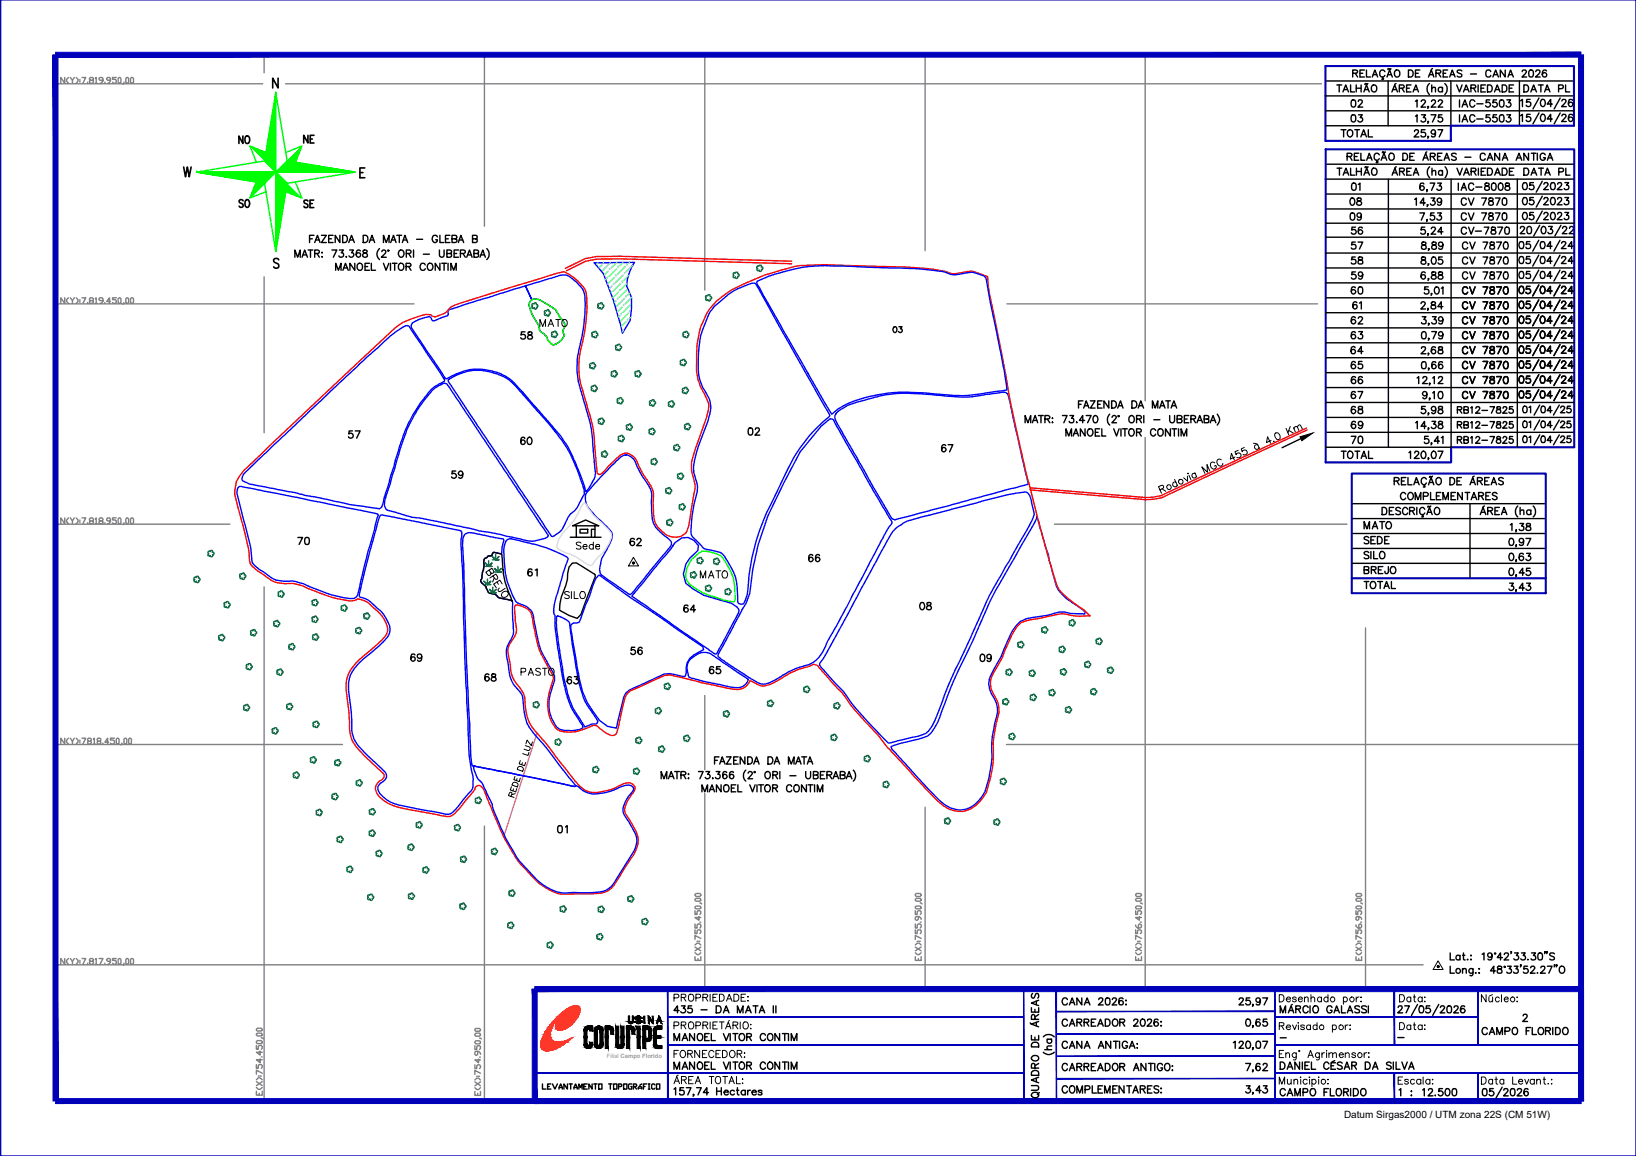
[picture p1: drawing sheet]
<svg xmlns="http://www.w3.org/2000/svg" width="297mm" height="210mm" viewBox="0 0 297 210" stroke-linecap="round" stroke-linejoin="round" font-family="sans-serif">
<defs><g id="words">
<g font-size="4.4">
<text x="244.5" y="20.8">02</text>
<text x="42.3" y="27.2">NO</text>
<text x="54.3" y="27.2">NE</text>
<text x="42.7" y="38.8">SO</text>
<text x="54.3" y="38.8">SE</text>
<text x="244.1" y="38.5">08</text>
<text x="244.1" y="41.3">09</text>
<text x="244.5" y="43.7">56</text>
<text x="244.5" y="51.9">59</text>
<text x="248.4" y="57.5" transform="rotate(-90 248.4 57.5)">61</text>
<text x="93.8" y="62.8">58</text>
<text x="244.5" y="62.8">63</text>
<text x="244.5" y="70.9">66</text>
<text x="62.4" y="80.8">57</text>
<text x="170" y="83.3">67</text>
<text x="244.5" y="79">69</text>
<text x="244.5" y="81.8">70</text>
<text x="81.1" y="88.2">59</text>
<text x="53.3" y="100.2">70</text>
<text x="246.9" y="97.4">MATO</text>
<text x="94.9" y="105.8">61</text>
<text x="146" y="103.4">66</text>
<text x="123.1" y="112.5">64</text>
<text x="73.7" y="121.4">69</text>
<text x="87.1" y="124.9">68</text>
<text x="93.8" y="123.8">PASTO</text>
<text x="177.1" y="121.4">09</text>
<text x="100.2" y="152.4">01</text>
</g>
<g font-size="4.4" fill="#007239">
<text x="97" y="60.7">MATO</text>
<text x="126.3" y="106.2">MATO</text>
</g>
<g font-size="4">
<text x="244.5" y="23.3">03</text>
<text x="244.5" y="35.6">01</text>
<text x="263.9" y="35.6">IAC-8008</text>
<text x="244.5" y="49">58</text>
<text x="264.6" y="49">CV 7870</text>
<text x="161.2" y="61.7">03</text>
<text x="244.5" y="68.1">65</text>
<text x="264.6" y="68.1">CV 7870</text>
<text x="244.5" y="76.2">68</text>
<text x="93.8" y="81.8">60</text>
<text x="135.1" y="80.1">02</text>
<text x="103.7" y="100.9">Sede</text>
<text x="113.6" y="100.2">62</text>
<text x="246.9" y="99.8">SEDE</text>
<text x="246.9" y="108">TOTAL</text>
<text x="166.2" y="111.8">08</text>
<text x="113.6" y="119.9">56</text>
<text x="102" y="125.2">63</text>
<text x="128.1" y="123.5">65</text>
<text x="275.5" y="186.6">2</text>
</g>
<g font-size="2.6">
<text x="231.4" y="189.8">-</text>
<text x="252.9" y="189.8">-</text>
</g>
<text font-size="1.8" x="244" y="203.1">Datum Sirgas2000 / UTM zona 22S (CM 51W)</text>
<text font-size="1.1" fill="#989898" x="110.2" y="192">Filial Campo Florido</text>
</g></defs>
<!-- layer: REPRESA -->
<path d="M107.9 47.7l7.3-.1a8.4 8.4 0 0 0-1.4 4.3l.9 2.1v2l-.3 2.2-1.4 2.3-1.7-6.1-1.8-4.7z" fill="none" stroke="#00f" stroke-width=".25"/>
<!-- layer: 0114000435058 -->
<path d="M74.9 58.6a6.5 6.5 0 0 1 3.1-1.1l.3 .3a.47 .47 0 0 0 .3 .4 .47 .47 0 0 0 .5-.1l1.5-.6a.66 .66 0 0 0 .8-.6 .54 .54 0 0 1 .4-.8l13.6-4.2 1.1 2.5-.1 .1a1.34 1.34 0 0 0-.1 1.7l.3 .8 1.1 1.9 .3 1.2 .7 .5a1.77 1.77 0 0 1 .8 1.2l.4 .4a.72 .72 0 0 0 1.1 .2l.9-.6 .6-.9-.3-.7a1.76 1.76 0 0 0-.4-2.4l-.8-1.4-1.5-1.1a3.7 3.7 0 0 0-2.7-1l-.3 .1-1.1-2.5 5.5-1.6a2.59 2.59 0 0 1 3.4 .6l.5 .4a3.7 3.7 0 0 1 1.4 3.5 39.8 39.8 0 0 1-1.4 10.1 16.6 16.6 0 0 0 1.1 7.4l.4 1.5a36.9 36.9 0 0 1 1.6 10.1l.1 1.2a3.2 3.2 0 0 1-.6 2.8l-.9 1.3-.1 .1-.2-.3a35.6 35.6 0 0 0-4.1-9.4l-5.3-6.1a28.7 28.7 0 0 0-4.6-4.9 10 10 0 0 0-11.1 .2l-.3-.1-5.9-8.9a.88 .88 0 0 1 0-1.2z" fill="none" stroke="#00f" stroke-width=".25"/>
<!-- layer: TEXTO CONFRONTANTES -->
<g fill="none" stroke="#000" stroke-width=".25">
<path d="M53.5 46.7v-1.3l.5 1.3 .5-1.3v1.3M54.8 46.7l.5-1.3 .5 1.3M55 46.3h.7M56 45.4h.8M56.2 43.4h.5M56.4 45.4v1.3M57 42.7h-.8v1.3M57.1 44l.5-1.3 .5 1.3M57.1 46l.8-.1v-.4l-.8-.1v1.3M57.3 43.6h.6M57.6 46l.4 .7M58.4 42.7h.9l-.9 1.3h.9"/>
<path d="M58.4 45.9h.1zM58.4 46.6h.1zM59.7 43.4h.5M60.3 45.4h.9l-.7 1.3M60.5 42.7h-.8v1.3h.8M60.9 49.1v-1.3l.6 1.3 .4-1.3v1.3M61.6 45.4h.7l-.3 .5a.4 .4 0 0 1 .4 .4 .4 .4 0 0 1-.4 .4l-.4-.1-.1-.1M61.7 42.7v1.3l-.8-1.3v1.3M62.2 42.7h.4a.71 .71 0 0 1 .5 .7 .71 .71 0 0 1-.5 .6h-.4zM62.3 49.1l.4-1.3 .5 1.3M62.4 48.7h.7M62.8 46.6h.1z"/>
<path d="M63.3 44l.5-1.3 .5 1.3M63.5 45.4h.7l-.4 .5a.44 .44 0 0 1 .4 .7 .44 .44 0 0 1-.8 0v-.1M63.5 43.6h.6M64.4 47.8v1.3l-.9-1.3v1.3M65 48l.2-.2a.62 .62 0 0 1 .6 .7 .62 .62 0 0 1-.7 .5l-.3-.4zM65.4 45.6l-.2-.2a.69 .69 0 0 0-.5 .6 .69 .69 0 0 0 .4 .7 .41 .41 0 0 0 .4-.4 .41 .41 0 0 0-.4-.4 .41 .41 0 0 0-.4 .4M65.9 45.6l.1 .2 .5 .2 .2 .3a.44 .44 0 0 1-.3 .4 .44 .44 0 0 1-.5-.2 .65 .65 0 0 1 .7-.7l.1-.2a.48 .48 0 0 0-.8 0zM65.9 42.7h.5a.71 .71 0 0 1 .4 .7 .71 .71 0 0 1-.4 .6h-.5zM66.3 48.4h.4M67 44l.5-1.3 .5 1.3M67.1 47.8h-.8v1.3h.8M67.2 43.6h.6"/>
<path d="M67.4 47.8v1.3h.8M68.9 45.1a1.29 1.29 0 0 0 0 2M69.3 45.7a.37 .37 0 0 1 .6-.3 .37 .37 0 0 1 0 .7l-.7 .6h.9M69.6 44v-1.3l.5 1.3 .5-1.3v1.3M69.6 47.8l.5 1.3 .5-1.3M70.9 47.8v1.3M70.9 44l.5-1.3 .5 1.3M71.1 43.6h.6M71.2 47.8h.9M71.7 47.8v1.3M72 42.7h.9M72.5 45.6a.6 .6 0 0 1 .8 0 .6 .6 0 0 1-.1 .9 .6 .6 0 0 1-.8-.1 .6 .6 0 0 1 .1-.8z"/>
<path d="M72.5 42.7v1.3M72.6 47.9l.1-.1a.62 .62 0 0 1 .6 .7 .62 .62 0 0 1-.7 .5l-.3-.4 .1-.5zM73.1 44l.4-1.3 .5 1.3M73.2 43.6h.7M73.7 48.4h.8l.1-.3-.1-.2-.8-.1v1.3M73.8 46l.7-.1 .1-.4-.8-.1v1.3M74.2 46l.4 .7M74.2 48.4l.4 .7M75.1 45.4v1.3M75.6 43.4h1.1M76.9 46.2h1.1M77.2 48.1a.48 .48 0 0 0-.5-.3 .48 .48 0 0 0-.4 .5v.3a.48 .48 0 0 0 .4 .5 .48 .48 0 0 0 .5-.3"/>
<path d="M77.7 48l.3-.2a.63 .63 0 0 1 .6 .7 .63 .63 0 0 1-.8 .5l-.2-.4zM79.4 43a.48 .48 0 0 0-.6-.3 .48 .48 0 0 0-.3 .5 .54 .54 0 0 0 .2 .7 .54 .54 0 0 0 .7-.1v-.3h-.3M79.8 45.4v1.1a.43 .43 0 0 0 .5 .2 .43 .43 0 0 0 .3-.4v-.9M79.9 42.7v1.3h.7M79.9 47.8v1.3l-.9-1.3v1.3M80.2 47.8h.9M80.6 47.8v1.3M80.9 43.4h.5M81.1 46l.8-.1v-.4l-.8-.1v1.3l.8-.1v-.4l-.2-.2M81.4 47.8v1.3M81.7 42.7h-.8v1.3h.8M81.9 49.1v-1.3l.5 1.3 .4-1.3v1.3"/>
<path d="M82.1 43.4l.7-.1 .2-.3-.2-.2-.7-.1v1.3l.8-.1 .1-.3-.4-.2M82.5 46h.4M83.2 44l.5-1.3 .5 1.3M83.3 45.4h-.8v1.3h.8M83.4 43.6h.6M83.6 46l.8-.1v-.4l-.8-.1v1.3M84.1 46l.4 .7M84.7 46.7l.5-1.3 .5 1.3M84.9 46.3h.6M85.8 43.4l.8-.1v-.5l-.8-.1v1.3l.8-.1v-.5h-.3M86 46l.9-.1v-.4l-.9-.1v1.3l.9-.1v-.4l-.3-.2M87.2 46.7l.5-1.3 .4 1.3"/>
<path d="M87.3 46.3h.7M88.4 45.1a1.37 1.37 0 0 1 0 2M186.1 76.8v-1.3l.5 1.3 .5-1.3v1.3M187.4 76.8l.5-1.3 .5 1.3M187.6 76.3h.6M188.5 75.5h.9M189 75.5v1.3M189.7 76.1l.8-.1 .1-.3-.3-.2h-.6v1.3M190.1 76.1l.5 .7M191 76h.2zM191.1 76.6v.2zM192.9 75.5h.8l-.5 1.3"/>
<path d="M193.5 79.2v-1.3l.5 1.3 .5-1.3v1.3M194.3 75.5h.6l-.4 .5a.43 .43 0 0 1 .5 .4 .43 .43 0 0 1-.4 .4 .43 .43 0 0 1-.5-.3M194.8 79.2l.6-1.3 .4 1.3M195 78.7h.7M195.5 76.6v.2zM195.8 73.4h.5M196.6 72.8h-.8v1.3M196.8 74.1l.4-1.3 .5 1.3M196.9 76.3h-.9l.6-.8v1.3M196.9 73.7h.7M197 77.9v1.3l-.8-1.3v1.3M197.2 75.5h.9l-.6 1.3"/>
<path d="M197.6 78a.6 .6 0 0 1 .8 .1 .6 .6 0 0 1-.1 .9 .6 .6 0 0 1-.8-.1 .6 .6 0 0 1 .1-.9zM198 72.8h.8l-.8 1.3h.8M198.7 75.5a.37 .37 0 0 1 .5 .2 .62 .62 0 0 1 .1 .7 .62 .62 0 0 1-.6 .3 .92 .92 0 0 1 0-1.2zM198.9 78.5h.5M199.3 73.4h.5M199.7 77.9h-.8v1.3h.8M200.1 77.9v1.3h.7M200.1 72.8h-.8v1.3h.8M201.3 72.8v1.3l-.9-1.3v1.3M201.5 75.2a1.37 1.37 0 0 0 0 2M201.8 72.8a.71 .71 0 0 1 .8 .3l.1 .2a.62 .62 0 0 1-.4 .8h-.5zM201.9 75.8l.3-.3 .4 .1 .1 .2-.8 1h.8"/>
<path d="M202.2 77.9l.5 1.3 .5-1.3M202.9 74.1l.5-1.3 .5 1.3M203.1 73.7h.6M203.5 77.9v1.3M203.8 77.9h.9M204.2 77.9v1.3M205 78a.6 .6 0 0 1 .9 .1 .6 .6 0 0 1-.1 .9 .6 .6 0 0 1-.8-.1 .6 .6 0 0 1 0-.9zM205.1 75.7a.46 .46 0 0 1 .5-.2 .46 .46 0 0 1 .3 .5 .55 .55 0 0 1-.4 .8 .55 .55 0 0 1-.5-.8zM205.5 72.8h.4a.69 .69 0 0 1 .5 .6 .69 .69 0 0 1-.5 .7h-.4zM206.4 76.1h.6l.2-.4-.2-.2h-.6v1.3M206.4 78.5l.8-.1v-.4l-.8-.1v1.3M206.7 74.1l.4-1.3 .5 1.3"/>
<path d="M206.8 78.5l.4 .7M206.8 73.7h.7M206.8 76.1l.4 .7M207.7 75.5v1.3M209.2 74.1v-1.3l.5 1.3 .5-1.3v1.3M209.5 76.2h1.1M209.8 78.2a.53 .53 0 0 0-.7-.3 .53 .53 0 0 0-.2 .8 .48 .48 0 0 0 .4 .5 .48 .48 0 0 0 .5-.4M210.3 78a.63 .63 0 0 1 1 .4 .63 .63 0 0 1-.7 .8l-.3-.2-.1-.3zM210.6 74.1l.4-1.3 .5 1.3M210.7 73.7h.7M211.7 72.8h.8M212.1 72.8v1.3"/>
<path d="M212.4 75.5v.9a.45 .45 0 0 0 .4 .4 .45 .45 0 0 0 .5-.4v-.9M212.5 77.9v1.3l-.9-1.3v1.3M212.6 74.1l.5-1.3 .5 1.3M212.8 77.9h.8M212.8 73.7h.6M213.2 77.9v1.3M213.7 76.1h.6l.3-.4-.3-.2h-.6v1.3l.8-.1 .1-.4-.3-.2M214 77.9v1.3M214.4 79.2v-1.3l.6 1.3 .5-1.3v1.3M215 76.1h.5M215.8 75.5h-.8v1.3h.8M216.2 76.1l.8-.1v-.4l-.8-.1v1.3"/>
<path d="M216.6 76.1l.5 .7M217.3 76.8l.5-1.3 .5 1.3M217.5 76.3h.6M218.6 76.1l.8-.1v-.4l-.8-.1v1.3l.8-.1v-.5l-.2-.1M219.7 76.8l.5-1.3 .6 1.3M219.9 76.3h.6M221 75.2a1.37 1.37 0 0 1 0 2M129.7 138.1h.5M130.5 137.4h-.8v1.3M130.7 138.7l.4-1.3 .5 1.3M130.8 138.3h.7M131.9 137.4h.8l-.8 1.3h.8"/>
<path d="M133.2 138.1h.5M134 137.4h-.8v1.3h.8M135.2 137.4v1.3l-.8-1.3v1.3M135.4 139.8a1.37 1.37 0 0 0 0 2M135.7 137.4h.5a.71 .71 0 0 1 .4 .7 .71 .71 0 0 1-.4 .6h-.5zM136.8 138.7l.6-1.3 .4 1.3M137 138.3h.7M139.4 137.4h.5a.71 .71 0 0 1 .4 .7 .71 .71 0 0 1-.4 .6h-.5zM140.6 138.7l.4-1.3 .5 1.3M140.7 138.3h.7M143.2 138.7v-1.3l.5 1.3 .5-1.3v1.3M144.5 138.7l.5-1.3 .4 1.3"/>
<path d="M144.6 138.3h.7M145.6 137.4h.9M146 137.4v1.3M146.6 138.7l.5-1.3 .5 1.3M146.8 138.3h.6M154.9 139.8a1.37 1.37 0 0 1 0 2M120 141.4v-1.3l.6 1.3 .5-1.3v1.3M121.4 141.4l.5-1.3 .5 1.3M121.6 141h.6M122.5 140.1h.8M122.9 140.1v1.3M123.6 140.7l.8-.1 .1-.3-.3-.2h-.6v1.3"/>
<path d="M124.1 140.7l.4 .7M125 141.3h.1zM125 140.5v.1zM126.8 140.1h.9l-.6 1.3M127.5 143.8v-1.3l.5 1.3 .5-1.3v1.3M128.2 140.1h.6l-.3 .5a.44 .44 0 0 1 .4 .6 .44 .44 0 0 1-.8 .1l-.1-.1M128.8 143.8l.5-1.3 .4 1.3M128.9 143.4h.7M129.4 141.3h.1zM130 140.1h.7l-.4 .5a.42 .42 0 0 1 .4 .6 .42 .42 0 0 1-.7 .1l-.1-.1M130.9 142.5v1.3l-.8-1.3v1.3M131.5 142.7l.2-.2a.63 .63 0 0 1 .7 .7 .63 .63 0 0 1-.8 .5l-.2-.4z"/>
<path d="M131.9 140.3v-.1a.4 .4 0 0 0-.6 .1l-.1 .7a.41 .41 0 0 0 .6 .3 .41 .41 0 0 0 .1-.6 .41 .41 0 0 0-.6 .1l-.1 .2M132.8 143.1h.5M133.2 140.3l-.1-.1a.41 .41 0 0 0-.6 .1l-.1 .7a.41 .41 0 0 0 .6 .3 .41 .41 0 0 0 .1-.6 .41 .41 0 0 0-.6 .1l-.1 .2M133.6 142.5h-.8v1.3h.8M134 142.5v1.3h.7M135.8 140.4l.3-.3h.2l.3 .4-.8 .9h.8M136.1 142.5l.5 1.3 .5-1.3M137.4 142.5v1.3M137.7 142.5h.9M138.2 142.5v1.3M139 142.7l.2-.2a.63 .63 0 0 1 .7 .7 .63 .63 0 0 1-.8 .5l-.3-.4zM139 140.3a.59 .59 0 0 1 .8 .1 .59 .59 0 0 1-.1 .8l-.1 .1a.63 .63 0 0 1-.7-.2 .63 .63 0 0 1 .1-.8z"/>
<path d="M140.3 143.1h.7l.2-.3-.2-.2-.7-.1v1.3M140.3 140.7l.8-.1v-.4l-.8-.1v1.3M140.7 143.1l.5 .7M140.7 140.7l.5 .7M141.6 140.1v1.3M143.4 140.9h1.1M143.7 142.8a.48 .48 0 0 0-.5-.3 .48 .48 0 0 0-.4 .5v.3a.48 .48 0 0 0 .4 .5 .48 .48 0 0 0 .5-.3M144.3 142.7l.2-.2a.62 .62 0 0 1 .6 .7 .62 .62 0 0 1-.7 .5l-.3-.4zM146.3 140.1l.1 1.1a.43 .43 0 0 0 .4 .2 .43 .43 0 0 0 .4-.4v-.9M146.4 142.5v1.3l-.9-1.3v1.3M146.7 142.5h.9M147.1 142.5v1.3"/>
<path d="M147.7 140.7l.8-.1v-.4l-.8-.1v1.3l.8-.1v-.4l-.3-.2M147.9 142.5v1.3M148.4 143.8v-1.3l.5 1.3 .5-1.3v1.3M149 140.7h.5M149.8 140.1h-.8v1.3h.8M150.1 140.7l.8-.1 .1-.3-.3-.2h-.6v1.3M150.6 140.7l.4 .7M151.2 141.4l.6-1.3 .5 1.3M151.5 141h.5M152.6 140.7l.7-.1 .1-.3-.3-.2h-.5v1.3l.8-.1v-.3l-.1-.2-.2-.1M153.7 141.4l.5-1.3 .5 1.3M153.9 141h.6"/>
<circle cx="70.5" cy="45.5" r=".11"/>
<circle cx="203.1" cy="75.6" r=".11"/>
<circle cx="137" cy="140.2" r=".11"/>
</g>
<!-- layer: REDE_DE_LUZ -->
<path d="M97.4 133.3l-5.9 18.5" fill="none" stroke="#f0f" stroke-width=".25"/>
<!-- layer: SILO -->
<path d="M103.9 102.2h.7l3.4 2.1 .1 .3-2.6 7-.7 .7-1.4-.5-1.8-1 .3-2.4 1.1-3.2 .1-1.1 .2-1.1z" fill="none" stroke="#000" stroke-width=".25"/>
<!-- layer: 0114000435056 -->
<path d="M108.7 104.5h.1l.4 .2a153 153 0 0 0 11.1 7.7l7.3 5 .1 .6-.4 .2a4.6 4.6 0 0 0-2.5 2.1l-.4 2.4-.3 .2-2.4-.6-1.1 .1-6.3 2.9-.7 .6-.4 .8-1.3 5.5-1.6-.3-1.4-1.1a16.1 16.1 0 0 1-3.9-8.6l-1.4-8.1 .1-.7 .4-.3 1-.1 1.9-4.7a9.3 9.3 0 0 1 1.7-3.8z" fill="none" stroke="#00f" stroke-width=".25"/>
<!-- layer: TEXTO_DIVERSOS -->
<g fill="none" stroke="#000" stroke-width=".18">
<path d="M230.8 80l-.9 .4 .3-1.1 .5 1.2M231.5 78.8a.44 .44 0 0 1 .6-.1 .63 .63 0 0 1 .4 .6 .63 .63 0 0 1-.5 .6l-.5-.6zM233.5 77.8l.5 1.2M234 78.2l.8 .4M234.3 77.4l-.5 1.2M234.9 77.7l.3 .7M234.9 77.9l.1-.3a.33 .33 0 0 1 .6 0l.2 .6M235.6 77.6a.43 .43 0 0 1 .4-.5l.5 .8M210.6 89l.7-.4-.2-.4-.8 .2 .6 1.1M211 88.7l.7 .5M213.3 87.1l.5 1.1M213.5 87.6a.41 .41 0 0 0-.6 .2 .41 .41 0 0 0 .3 .6 .41 .41 0 0 0 .5-.3"/>
<path d="M215.6 86.5v.9l-.7-.6M215.7 85.9l.1 .1zM215.9 86.3l.3 .8M216.9 85.8l.4 .8M217 86a.41 .41 0 0 0-.5 .2 .41 .41 0 0 0 .2 .6 .41 .41 0 0 0 .5-.3M219.7 85.5l-.6-1.2 .1 1.4-1-.9 .6 1.2M220.5 84a.47 .47 0 0 0-.6 0 .47 .47 0 0 0-.1 .6l.1 .3a.47 .47 0 0 0 .6 .3 .47 .47 0 0 0 .3-.7l-.3 .1M221.7 83.5a.47 .47 0 0 0-.6-.1 .47 .47 0 0 0-.1 .6l.1 .3a.48 .48 0 0 0 .5 .3 .48 .48 0 0 0 .4-.5M224.2 83l-.8 .4 .2-1.1 .5 1.2M224.8 81.8l-.6 .2 .2 .6a.46 .46 0 0 1 .7-.3 .46 .46 0 0 1 .2 .7 .46 .46 0 0 1-.7 0M225.9 81.3l-.5 .2 .1 .5a.46 .46 0 0 1 .7-.3 .46 .46 0 0 1 .2 .7 .46 .46 0 0 1-.7 .1M227.6 80.5h.5"/>
<path d="M228.3 80.6l.4 .8M228.4 80.8a.42 .42 0 0 0-.6 .2 .42 .42 0 0 0 .2 .6 .42 .42 0 0 0 .6-.3M231.3 80.1h.1M88.8 103.5l.5 .6h.2l.1-.2-.3-.7-1.1 .7 .5 .6 .4-.1v-.4M89.5 104.6l.5 .6 .4-.2-.4-.8-1.1 .8M89.7 105l-.3 .7M90.2 105.7l.3 .4M90.7 106.8l-.3 .3 .2 .3h.3l.8-.6M91.2 106l-.5-.7-1.1 .8 .5 .6M91.3 107.6a.55 .55 0 0 1 .6-.3 .55 .55 0 0 1 .4 .7 .64 .64 0 0 1-.6 .5 .64 .64 0 0 1-.7-.5zM103.4 107.6l-.3-.2-.6 .2 .1 .2 .6 .3 .2 .2v.2l-.3 .2-.6-.2M103.7 107.4v1.3"/>
<path d="M104.3 107.4v1.3h.7M105.4 107.6l.2-.2a.63 .63 0 0 1 .7 .7 .63 .63 0 0 1-.8 .5l-.2-.4zM94 139.4a.57 .57 0 0 1 .6-.2 .57 .57 0 0 1 .4 .5l-.1 .4-1-.4zM94.5 138.1l-.2 .6 .9 .3 .2-.6M94.9 138.5l-.2 .4M95.4 135.4l.8 .3 .1 .3-.3 .3-.8-.3M96 136.6l-.1 .6-1-.4M96.7 134.7l-.2 .7-.8-1-.2 .7M92.8 144.6l.1-.6-.1-.1h-.2l-.3 .6 1 .3M92.9 142.8l-.2 .6 .9 .4 .2-.6M93.2 142.1a.57 .57 0 0 1 .9 .5l-.2 .3-1-.3zM93.2 143.2l-.1 .4"/>
<path d="M93.5 141l-.2 .6 1 .3 .2-.6M93.5 144.1l-.6 .2M93.9 141.4l-.1 .3"/>
<circle cx="212.2" cy="88.5" r=".43"/>
<circle cx="214.4" cy="87.5" r=".42"/>
</g>
<!-- layer: 0114000435008 -->
<path d="M162.6 95.9l.6-.4a6.7 6.7 0 0 1 2.9-1.3l11.2-2.9a44.4 44.4 0 0 1 9.1-1.9 2.51 2.51 0 0 1 1 2.1 3.1 3.1 0 0 1 0 3l-3.4 6a116.3 116.3 0 0 0-5.4 10l-3.8 8.3a80.1 80.1 0 0 0-4.7 11.1 7.2 7.2 0 0 1-2 3.3l-1.4 .5-5.3 1.2-1.6-1.5a59.2 59.2 0 0 1-6.6-7.8l-4.2-4.5-.2-.4 .1-.3 1.2-1.8 10.5-19.4a12 12 0 0 1 2-3.3z" fill="none" stroke="#00f" stroke-width=".25"/>
<!-- layer: 0114000435009 -->
<path d="M188.2 93.7l2.2 7 .1 1 .8 2.9a6 6 0 0 0 2.4 4.1l2.6 1.8 .7 .6v.4l-2.6-.1a5.1 5.1 0 0 0-4 .3 16 16 0 0 0-5.1 1.1 8.2 8.2 0 0 0-2.4 3.7 27.6 27.6 0 0 1-2.8 5.7 3.8 3.8 0 0 0 .4 4.6 4.7 4.7 0 0 1 .1 4.4 18.2 18.2 0 0 0-.5 6.3l-.1 1.3a23.7 23.7 0 0 1-1.2 4.9 5.3 5.3 0 0 1-4.6 3.4 5.4 5.4 0 0 1-3.6-1.8l-8-8.5a1.96 1.96 0 0 1-.8-1.2l1.6-.6a25 25 0 0 0 5.1-1.4 9.4 9.4 0 0 0 2.6-4.6 97.7 97.7 0 0 1 5.6-12.9 84.9 84.9 0 0 1 7.8-15.3l2.3-4.1a7.7 7.7 0 0 0 1.4-3z" fill="none" stroke="#00f" stroke-width=".25"/>
<!-- layer: MALHA -->
<g fill="none" stroke="#808080" stroke-width=".25">
<path d="M10.4 15.2h37.3M11.8 14.1v1l-.8-1v1M12.4 14.1l-.3 .3v.3l.3 .4M12.8 14.1l.4 .5v.5M13.5 14.1l-.3 .5M13.8 14.1l.4 .3v.3l-.4 .4M14.5 14.4v.2M14.5 14.7v.2M14.9 14.1h.7l-.5 1M15.9 14.9v.2M16.4 14.6l-.2-.2 .2-.3h.4l.2 .1-.2 .4h-.4l-.2 .1 .2 .4h.4l.2-.2-.2-.3M17.3 14.2l.2-.1v1"/>
<path d="M17.3 15.1h.3M18.7 14.6h-.6l-.1-.4 .1-.1h.4l.2 .1v.5l-.4 .4h-.2M19 14.9v.2M20.1 14.6h-.6l-.1-.4 .1-.1h.4l.2 .1v.5l-.4 .4h-.2M21.1 14.1h-.7v.3h.5l.2 .2v.3l-.2 .2h-.3l-.2-.2M21.4 14.2l.2-.1 .4 .1v.7l-.2 .2-.4-.2zM22.5 14.9l-.2 .4M23 14.1l.4 .1v.7l-.2 .2-.4-.2v-.7zM23.7 14.2l.2-.1 .3 .1v.7l-.1 .2h-.2l-.2-.2zM47.9 10v3.2M51.8 15.2h188.1M88 10v31.1"/>
<path d="M128 10v42.7M168 10v35.5M207.9 10v62.8M10.4 55.2h64.8M11.8 54.1v1l-.8-1v1M12.4 54.1l-.3 .3v.4l.3 .3M12.8 54.1l.4 .5v.5M13.5 54.1l-.3 .5M13.8 54.1l.4 .3v.4l-.4 .3M14.5 54.4v.2M14.5 54.8v.1M14.9 54.1h.7l-.5 1"/>
<path d="M15.9 54.9v.2M16.4 54.6l-.2-.2 .2-.3h.4l.2 .3-.2 .2h-.4l-.2 .3 .2 .2h.4l.2-.2-.2-.3M17.3 54.2l.2-.1v1M17.3 55.1h.3M18.7 54.6h-.6l-.1-.2 .1-.3h.4l.2 .1v.6l-.6 .3M19 54.9v.2M20.1 54.8h-.7l.5-.7v1M21.1 54.1h-.7v.3h.5l.2 .2v.3l-.2 .2h-.3l-.2-.2M21.4 54.2l.2-.1 .4 .1v.7l-.2 .2-.4-.2zM22.5 54.9l-.2 .4M23 54.1l.4 .1v.7l-.2 .2-.4-.2v-.7zM23.7 54.2l.2-.1 .3 .1v.7l-.1 .2-.4-.2z"/>
<path d="M47.9 50.3v28.3M182.8 55.2h56.4M207.9 79.4v100.2M10.4 95.2h31.3M11.8 94v1.1l-.8-1.1v1.1M12.4 94l-.3 .4v.4l.3 .3M12.8 94l.4 .6v.5M13.5 94l-.3 .6M13.8 94l.4 .4v.4l-.4 .3M14.5 94.4v.2M14.5 94.8v.1M14.9 94h.7l-.5 1.1"/>
<path d="M15.9 94.9v.2M16.4 94.6l-.2-.2 .2-.4h.4l.2 .4-.2 .2h-.4l-.2 .3 .2 .2h.4l.2-.2-.2-.3M17.3 94.2l.2-.2v1.1M17.3 95.1h.3M18.1 94.6l-.1-.2 .1-.4h.4l.2 .4-.2 .2h-.4l-.1 .3 .1 .2h.4l.2-.2-.2-.3M19 94.9v.2M20.1 94.6h-.6l-.1-.2 .1-.4h.4l.2 .2v.6l-.4 .3h-.2M21.1 94h-.7v.4h.5l.2 .2v.3l-.2 .2h-.3l-.2-.2M21.6 94l.4 .2v.7l-.2 .2-.4-.2v-.7zM22.5 94.9l-.2 .4M23 94l.4 .2v.7l-.2 .2-.4-.2v-.7zM23.9 94h.2l.1 .2v.7l-.1 .2-.4-.2v-.7z"/>
<path d="M191.5 95.2h53M47.9 106.6v93.3M247.9 114v65.6M10.4 135.2h51.8M11.8 134v1.1l-.8-1.1v1.1M12.4 134l-.3 .4v.4l.3 .3M12.8 134l.4 .6v.5M13.5 134l-.3 .6M13.8 134l.4 .4v.4l-.4 .3M14.5 134.4v.2M14.5 134.8v.1M14.9 134h.7l-.5 1.1"/>
<path d="M16.1 134.6l-.2-.2 .2-.4h.3l.2 .2-.2 .4h-.3l-.2 .2 .2 .3h.3l.2-.2-.2-.3M17 134.2l.1-.2v1.1M17 135.1h.3M17.8 134.6l-.2-.2 .2-.4h.3l.2 .4-.2 .2h-.3l-.2 .3 .2 .2h.3l.2-.2-.2-.3M18.7 134.9v.2M19.7 134.8h-.7l.5-.8v1.1M20.8 134h-.7v.4h.5l.2 .2v.3l-.2 .2h-.4l-.1-.2M21.1 134.2l.2-.2 .3 .2v.7l-.2 .2-.3-.2zM22.1 134.9l-.1 .4M22.7 134l.3 .2v.7l-.2 .2-.3-.2v-.7zM23.4 134.2l.1-.2 .4 .2v.7l-.2 .2-.3-.2zM128 126.3v13.5"/>
<path d="M182.7 135.2h104.3M88 150v49.9M128 144.1v35.5M168 146.6v33M10.4 175.2h248M11.8 174v1.1l-.8-1.1v1.1M12.4 174l-.3 .4v.3l.3 .4M12.8 174l.4 .6v.5M13.5 174l-.3 .6M13.8 174l.4 .4v.3l-.4 .4M14.5 174.4v.2M14.5 174.7v.2"/>
<path d="M14.9 174h.7l-.5 1.1M15.9 174.9v.2M16.4 174.6l-.2-.2 .2-.4h.4l.2 .2-.2 .4h-.4l-.2 .1 .2 .4h.4l.2-.2-.2-.3M17.3 174.2l.2-.2v1.1M17.3 175.1h.3M18 174h.7l-.6 1.1M19 174.9v.2M20.1 174.6h-.6l-.1-.4 .1-.2h.4l.2 .2v.5l-.4 .4h-.2M21.1 174h-.7v.4h.5l.2 .2v.3l-.2 .2h-.3l-.2-.2M21.4 174.2l.2-.2 .4 .2v.7l-.2 .2-.4-.2zM22.5 174.9l-.2 .4M23 174l.4 .2v.7l-.2 .2-.4-.2v-.7z"/>
<path d="M23.7 174.2l.2-.2 .3 .2v.7l-.1 .2h-.2l-.2-.2zM126.2 173.7v.7h1v-.7M126.2 173l.4 .3h.3l.3-.3M126.2 171.6l.4-.3h.3l.3 .3M126.2 168.8v.7h.4v-.5l.1-.2h.4l.1 .2v.3l-.1 .2M126.2 167.8v.7h.4v-.5l.1-.2h.4l.1 .2v.3l-.1 .2M126.2 165.4v.6h.4v-.5l.1-.1h.4l.1 .1v.4l-.1 .1M126.2 164.7l.2-.2h.7l.1 .4-.1 .1h-.7zM126.2 163.3l.2-.2h.7l.1 .4-.1 .1h-.7zM126.2 162.4l.2-.2h.7l.1 .4-.1 .2h-.7zM126.2 172l1 .6M126.6 170.9h.1"/>
<path d="M126.7 174v.4M126.9 166.4v.7l-.7-.5h1M126.9 170.9h.2M127.1 164l.3 .1M127.1 167.4h.1M127.2 170.4l-1-.5v.7M127.2 172l-1 .6M166.2 173.7v.7h1v-.7M166.2 173l.3 .3h.4l.3-.3M166.2 171.6l.3-.3h.4l.3 .3M166.2 168.8v.7h.3v-.5l.2-.2h.4l.1 .2v.3l-.1 .2M166.2 167.8v.7h.3v-.5l.2-.2h.4l.1 .2v.3l-.1 .2"/>
<path d="M166.2 165.4v.6h.3v-.5l.2-.1h.4l.1 .1v.4l-.1 .1M166.2 164.7l.2-.2h.7l.1 .4-.1 .1h-.7zM166.2 163.3l.2-.2h.7l.1 .4-.1 .1h-.7zM166.2 162.4l.2-.2h.7l.1 .4-.1 .2h-.7zM166.2 172l1 .6M166.5 170.9h.2M166.7 166.4v.5l-.2 .2-.3-.2v-.3l.2-.2h.5l.3 .4v.1M166.7 174v.4M166.9 170.9h.2M167.1 164l.3 .1M167.1 167.4h.1M167.2 170.4l-1-.5v.7"/>
<path d="M167.2 172l-1 .6M206.2 173.7v.7h1v-.7M206.2 173l.3 .3h.4l.3-.3M206.2 171.6l.3-.3h.4l.3 .3M206.2 168.8v.7h.3v-.5l.2-.2h.3l.2 .2v.3l-.2 .2M206.2 168v.2l.3 .3h.5l.2-.2v-.3l-.3-.2-.2 .2v.5M206.2 165.4v.6h.3v-.5l.2-.1h.3l.2 .1v.4l-.2 .1M206.2 164.7l.2-.2h.6l.2 .4-.2 .1h-.6zM206.2 163.3l.2-.2h.6l.2 .4-.2 .1h-.6zM206.2 162.4l.2-.2h.6l.2 .4-.2 .2h-.6zM206.2 172l1 .6M206.5 170.9h.2"/>
<path d="M206.7 174v.4M206.9 166.4v.7l-.7-.5h1M206.9 170.9h.1M207 164l.4 .1M207 167.4h.2M207.2 170.4l-1-.5v.7M207.2 172l-1 .6M246.2 173.7v.7h1v-.7M246.2 173l.3 .3h.4l.3-.3M246.2 171.6l.3-.3h.4l.3 .3M246.2 168.8v.7h.3v-.5l.2-.2h.3l.2 .2v.3l-.2 .2M246.2 168v.2l.3 .3h.5l.2-.2v-.3l-.2-.2-.3 .2v.5"/>
<path d="M246.2 165.4v.6h.3v-.5l.2-.1h.3l.2 .1v.4l-.2 .1M246.2 164.7l.2-.2h.6l.2 .4-.2 .1h-.6zM246.2 163.3l.2-.2h.6l.2 .4-.2 .1h-.6zM246.2 162.4l.2-.2h.6l.2 .4-.2 .2h-.6zM246.2 172l1 .6M246.5 170.9h.2M246.7 166.4v.5l-.2 .2-.3-.2v-.3l.2-.2h.5l.3 .4v.1M246.7 174v.4M246.9 170.9h.1M247 164l.4 .1M247 167.4h.2M247.2 170.4l-1-.5v.7"/>
<path d="M247.2 172l-1 .6M46.6 198.1v.8h1v-.8M46.6 197.5l.3 .3h.3l.4-.3M46.6 196.1l.3-.4h.3l.4 .4M46.6 193.3v.7h.3v-.5l.2-.2h.3l.2 .2v.3l-.2 .2M46.6 189.8v.7h.3v-.5l.2-.2h.3l.2 .2v.3l-.2 .2M46.6 189.1l.1-.2h.7l.2 .4-.2 .2h-.7zM46.6 187.8l.1-.2h.7l.2 .3-.2 .2h-.7zM46.6 186.9l.1-.2h.7l.2 .3-.2 .2h-.7zM46.6 196.4l1 .7M46.9 195.4h.2M47.1 198.5v.4"/>
<path d="M47.2 192.2v.8l-.6-.6h1M47.2 190.9v.7l-.6-.5h1M47.2 195.4h.2M47.4 188.4l.4 .2M47.4 191.9h.2M47.6 194.9l-1-.6v.7M47.6 196.4l-1 .7M86.2 198.2v.7h1v-.7M86.2 197.5l.4 .3h.3l.3-.3M86.2 196.1l.4-.3h.3l.3 .3M86.2 193.4v.6h.4v-.5l.1-.1h.4l.1 .1v.4l-.1 .1M86.2 189.9v.7h.4v-.6l.1-.1h.4l.1 .1v.4l-.1 .2"/>
<path d="M86.2 189.2l.2-.2h.7l.1 .3-.1 .2h-.7zM86.2 186.9l.2-.2h.7l.1 .4-.1 .2h-.7zM86.2 196.4l1 .8M86.4 187.6h.7l.1 .4-.1 .1h-.7l-.2-.1zM86.6 195.4h.1M86.7 190.9v.5l-.1 .2-.4-.2v-.3l.2-.2h.5l.3 .3v.2M86.7 198.5v.4M86.9 192.3v.7l-.7-.5h1M86.9 195.4h.2M87.1 188.5l.3 .2M87.1 192h.1M87.2 194.9l-1-.5v.7"/>
<path d="M87.2 196.4l-1 .8"/>
</g>
<!-- layer: MARGEM -->
<path d="M.1 0h296.9v209.9h-296.9z" fill="none" stroke="#0000b8" stroke-width=".25"/>
<g fill="#0000b8" stroke="#0000b8" stroke-width=".18">
<path d="M9.6 10l.9 189.9v-189.9zM9.6 10l.9 189.9h-.9z"/>
<path d="M10.1 199.5v.9l276.9-.9zM10.1 200.4l276.9-.9v.9z"/>
<path d="M286.6 10v189.9h.9zM286.6 10h.9v189.9z"/>
<path d="M10.1 10.4h276.9v-.9zM10.1 9.5h276.9l-276.9 .9z"/>
<path d="M185.8 179.6l.1 20.1zM185.8 179.6l.1 20.1z"/>
<path d="M97.1 194.8h88.8zM97.1 194.9l88.8-.1z"/>
<path d="M231.5 194.8h55.5zM231.5 194.9l55.5-.1z"/>
<path d="M121.2 189.7h64.7zM121.2 189.8l64.7-.1z"/>
<path d="M231.5 189.7h55.6zM231.5 189.8l55.6-.1z"/>
<path d="M121.2 184.6h64.7zM121.2 184.7l64.7-.1z"/>
<path d="M121.2 179.6l.1 20.3zM121.2 179.6l.1 20.3z"/>
<path d="M191.8 179.6v20.1zM191.8 179.6v20.1z"/>
<path d="M231.4 179.6l.1 20.1zM231.4 179.6l.1 20.1z"/>
<path d="M253.1 194.8l.1 5.1v-5.1zM253.1 194.8l.1 5.1h-.1z"/>
<path d="M268.3 194.8l.1 5.1zM268.3 194.8l.1 5.1z"/>
<path d="M231.5 184.6h36.8zM231.5 184.7l36.8-.1z"/>
<path d="M268.3 179.6l.1 10.2zM268.3 179.6l.1 10.2z"/>
<path d="M253.1 179.6v10.2h.1zM253.1 179.6h.1v10.2z"/>
<path d="M191.8 183.6h39.7zM191.8 183.7l39.7-.1z"/>
<path d="M191.8 187.7h39.7zM191.8 187.8l39.7-.1z"/>
<path d="M191.8 191.7h39.7zM191.8 191.8l39.7-.1z"/>
<path d="M191.8 195.8h39.7zM191.8 195.9l39.7-.1z"/>
<path d="M286.6 179.6l.9 20.3v-20.3zM286.6 179.6l.9 20.3h-.9z"/>
<path d="M97.1 200.4h189.9v-.9zM97.1 199.5h189.9l-189.9 .9z"/>
<path d="M96.6 179.6v20.3h.9zM96.6 179.6h.9v20.3z"/>
<path d="M97.1 179.1v1l189.9-1zM97.1 180.1l189.9-1v1z"/>
<path d="M121.2 179.6l.1 20.1zM121.2 179.6l.1 20.1z"/>
</g>
<!-- layer: QUADRO_DE_AREAS_CANA_ANTIGA -->
<g fill="none" stroke="#000" stroke-width=".25">
<path d="M240.7 14.7h45.1M240.7 17.4h45.1M242.7 15.4h.9M243.1 15.4v1.3M243.8 16.7l.5-1.3 .5 1.3M245.2 15.4v1.3h.7M245.6 13.3h.8l.1-.3-.1-.2-.8-.1v1.3M246.1 13.3l.4 .7M246.2 15.4v1.3M246.9 13.3h.5M247.1 15.4v1.3M247.6 16.7l.5-1.3 .5 1.3"/>
<path d="M247.7 12.7h-.8v1.3h.8M248 15.2l-.2 .1M248.1 15.2v.1M248.1 15.3h.1M248.1 12.7v1.3h.7M248.4 15.2l-.1 .1M249.1 15.6l.3-.2a.62 .62 0 0 1 .6 .7 .62 .62 0 0 1-.8 .6l-.2-.5zM249.2 14l.4-1.3 .5 1.3M249.3 13.6h.7M251 14l.2 .4h-.3M251.4 13a.48 .48 0 0 0-.5-.3 .48 .48 0 0 0-.4 .5v.3a.48 .48 0 0 0 .4 .5 .48 .48 0 0 0 .5-.3M251.8 14l.5-1.3 .5 1.3"/>
<path d="M252 13.6h.6M252 12.5h.2M252 14.7v8.1M252 12.5v.1M252.3 12.5l.1 .1M252.5 12.5v.1M252.7 16.7l.5-1.3 .5 1.3M252.9 16.3h.6M253.3 12.9l.2-.2a.62 .62 0 0 1 .7 .7 .62 .62 0 0 1-.8 .5l-.2-.4zM253.5 15.2l-.3 .1M254.1 16h.7l.2-.3-.2-.2-.7-.1v1.3M254.5 16l.5 .7"/>
<path d="M255.4 16h.5M255.7 12.7h.4a.68 .68 0 0 1 .5 .6 .68 .68 0 0 1-.5 .7h-.4zM256.2 15.4h-.8v1.3h.8M256.6 16.7l.5-1.3 .4 1.3M256.7 16.3h.7M257 18.4l.3-.3v1.3M257 13.3h.5M257.8 12.7h-.8v1.3h.8M258 18.4l.3-.3h.3l.2 .4-.8 .9h.9M259.4 19.4h-.2h.2l-.2 .3M259.4 14l.5-1.3 .4 1.3M259.5 15.2a1.36 1.36 0 0 0 0 2"/>
<path d="M259.5 13.6h.7M259.9 18.4l.3-.3h.2l.2 .4-.8 .9h.9M260 16.1l.3-.3 .3 .1v.8M260 15.4v1.3M260.1 12.5l-.2 .1M260.7 13.3h.8l.1-.3-.1-.2-.8-.1v1.3M261.1 18.4l.3-.3h.2l.3 .4-.8 .9h.8M261.1 13.3l.5 .7M261.9 16a.42 .42 0 0 0-.6 0 .42 .42 0 0 0 0 .6 .42 .42 0 0 0 .6-.1M261.9 15.8v.9M262 13.3h.5M262.3 15.2a1.36 1.36 0 0 1 0 2"/>
<path d="M262.8 12.7h-.8v1.3h.8M263.2 14l.5-1.3 .5 1.3M263.4 13.6h.6M263.4 14.7v8.1h-22.7M264.5 15.4l.5 1.3 .5-1.3M265 18.1v1.3M265.4 12.9l-.3-.2-.5 .2v.2l.7 .3 .1 .2v.2l-.3 .2-.5-.2M265.5 19.4l.5-1.3 .5 1.3M265.7 19h.6M265.7 16.7l.5-1.3 .5 1.3M265.9 16.3h.6M267 13.4h1.1"/>
<path d="M267.1 16h.7l.2-.3-.2-.2-.7-.1v1.3M267.5 16l.5 .7M267.8 18.4a.53 .53 0 0 0-.8-.2 .53 .53 0 0 0-.1 .7 .47 .47 0 0 0 .3 .6 .47 .47 0 0 0 .6-.4M268.1 18.9h1.2M268.4 15.4v1.3M268.9 16h.5M269.7 15.4h-.8v1.3h.8M270.1 15.4h.4a.68 .68 0 0 1 .4 .7 .68 .68 0 0 1-.4 .6h-.4zM270.5 18.1h-.6l-.1 .6a.47 .47 0 0 1 .7 0 .47 .47 0 0 1-.1 .7 .47 .47 0 0 1-.7-.2M270.7 13a.46 .46 0 0 0-.6-.3 .46 .46 0 0 0-.3 .5v.3a.46 .46 0 0 0 .3 .5 .46 .46 0 0 0 .6-.3M271 14l.6-1.3 .5 1.3M271.3 13.6h.6"/>
<path d="M271.3 16.7l.6-1.3 .5 1.3M271.6 16.3h.5M271.7 18.1h-.6l-.1 .6a.46 .46 0 0 1 .7 0 .46 .46 0 0 1 0 .6 .46 .46 0 0 1-.7-.1M272.4 18.2a.45 .45 0 0 1 .6 .2l.1 .3a.59 .59 0 0 1-.4 .7l-.4-.2-.1-.5zM272.7 15.4h.5a.68 .68 0 0 1 .4 .7 .68 .68 0 0 1-.4 .6h-.5zM273.3 12.7v1.3l-.9-1.3v1.3M273.6 18.1h.7l-.4 .5a.44 .44 0 0 1 .4 .7 .44 .44 0 0 1-.8 0v-.1M273.8 14l.5-1.3 .5 1.3M274 13.6h.6M274 16h.5M274.8 15.4h-.8v1.3h.8M275.9 14.7v8.1"/>
<path d="M276.1 18.3l.3-.3v1.4M276.4 13l.2-.3 .4 .1 .1 .2-.2 .4-.6 .6h.9M276.7 15.4h.4a.68 .68 0 0 1 .4 .7 .68 .68 0 0 1-.4 .6h-.4zM277.7 12.8a.47 .47 0 0 1 .7 .2v.8l-.2 .1h-.5l-.1-.5zM277.8 18h-.6l-.1 .6a.46 .46 0 0 1 .7 0 .46 .46 0 0 1 0 .7 .46 .46 0 0 1-.7-.2M277.9 16.7l.6-1.3 .5 1.3M278.2 16.3h.6M278.8 13l.3-.3 .5 .1-.2 .6-.6 .6h.8M279.3 15.4h.9M279.4 17.8l-1.1 2M279.8 15.4v1.3M279.9 18.1a.42 .42 0 0 1 .6 .2 .66 .66 0 0 1-.4 1.1 .84 .84 0 0 1-.2-1.3z"/>
<path d="M280.4 16.7l.5-1.3 .5 1.3M280.6 16.3h.6M280.8 12.9l-.1-.1a.42 .42 0 0 0-.6 .2 .59 .59 0 0 0-.1 .6 .59 .59 0 0 0 .5 .4 .41 .41 0 0 0 .3-.4 .41 .41 0 0 0-.4-.4 .41 .41 0 0 0-.4 .4M281.8 18.9h-.9l.6-.9v1.4M283 16.1l.8-.1v-.4l-.8-.2v1.3M283.3 17.8l-1.1 2M283.6 18.3l.1-.2 .4-.1 .2 .4-.8 1h.9M284.3 15.4v1.3h.7M285.5 18.2l-.1-.1a.42 .42 0 0 0-.6 .2 .66 .66 0 0 0 .4 1.1 .41 .41 0 0 0 .4-.4 .41 .41 0 0 0-.4-.5 .41 .41 0 0 0-.4 .4M240.7 20.1h45.1M240.7 32.5h45.1M240.7 35.2h45.1"/>
<path d="M240.7 37.9h45.1M244 23.6v1.3M244.8 23.7a.59 .59 0 0 1 .8 .1 .59 .59 0 0 1-.1 .9 .46 .46 0 0 1-.6 .1 .46 .46 0 0 1-.3-.4zM246.4 23.6v1.3M247.1 24.9l.5-1.3 .5 1.3M248.4 23.6v1.3h.8M256.8 23.9a.37 .37 0 0 1 .6-.3 .37 .37 0 0 1 0 .6l-.7 .7h.9M256.9 36.2l.3-.2v1.3M257 21.1l.3-.3v1.4M257.8 38.7h.8l-.6 1.3M258.1 20.8h.7l-.4 .6a.4 .4 0 0 1 .5 .3 .4 .4 0 0 1-.4 .5l-.4-.1-.1-.2M258.5 33.4v-.1a.47 .47 0 0 0-.7 .2v.3a.52 .52 0 0 0 .4 .8 .4 .4 0 0 0 .4-.4 .4 .4 0 0 0-.4-.4 .4 .4 0 0 0-.4 .3"/>
<path d="M258.7 23.6h-.6l-.1 .5a.46 .46 0 0 1 .7 0 .46 .46 0 0 1 0 .7 .46 .46 0 0 1-.7-.2M258.8 36.8h-1l.7-.8v1.3M259.2 34.5h-.2h.2l-.2 .3M259.2 39.9h-.2h.2l-.2 .3M259.2 37.2h-.1h.1l-.1 .3M259.4 22.1h-.2h.2l-.2 .3M259.4 24.8l-.1-.1 .1 .2-.2 .2M259.7 33.2h.8l-.6 1.4M259.8 36h.7l-.4 .5a.44 .44 0 0 1 .4 .6 .44 .44 0 0 1-.7 0l-.1-.1M259.8 20.8h.9l-.6 1.4M260.4 38.7h-.6l-.1 .5a.46 .46 0 0 1 .7 0 .46 .46 0 0 1-.1 .7 .46 .46 0 0 1-.6-.2M260.6 24a.41 .41 0 0 1-.6 .3 .41 .41 0 0 1-.1-.6 .41 .41 0 0 1 .7 .1v.2a.59 .59 0 0 1-.4 .9l-.3-.2"/>
<path d="M261 33.2h.7l-.4 .6a.42 .42 0 0 1 .4 .5 .42 .42 0 0 1-.7 .2l-.1-.2M261 38.7h.7l-.4 .5a.42 .42 0 0 1 .4 .6 .42 .42 0 0 1-.7 .1l-.1-.2M261.1 23.6h.8l-.6 1.3M261.7 36.4a.41 .41 0 0 1-.6 .3 .41 .41 0 0 1-.1-.7 .41 .41 0 0 1 .7 .1v.3a.61 .61 0 0 1-.4 .9l-.3-.2M261.8 20.8h-.6l-.1 .6a.46 .46 0 0 1 .7 0 .46 .46 0 0 1 0 .6 .46 .46 0 0 1-.7-.1M265 20.8v1.4M265.5 22.2l.5-1.4 .5 1.4M265.7 21.7h.6M266.2 36.3a.46 .46 0 0 0-.5-.3 .46 .46 0 0 0-.4 .5v.3a.45 .45 0 0 0 .4 .5 .45 .45 0 0 0 .5-.4M266.2 39a.46 .46 0 0 0-.5-.3 .46 .46 0 0 0-.4 .5v.3a.45 .45 0 0 0 .4 .5 .45 .45 0 0 0 .5-.4M266.6 36l.5 1.3 .5-1.3M266.6 38.7l.5 1.3 .5-1.3"/>
<path d="M267.8 21.1a.53 .53 0 0 0-.8-.2 .53 .53 0 0 0-.1 .7 .47 .47 0 0 0 .3 .6 .47 .47 0 0 0 .6-.4M268.1 21.6h1.2M269 36h.9l-.6 1.3M269 38.7h.9l-.6 1.3M270.4 36v.4l.6 .2 .1 .2a.44 .44 0 0 1-.3 .5 .44 .44 0 0 1-.5-.3 .65 .65 0 0 1 .7-.6v-.4zM270.4 38.7v.4l.3 .1a.42 .42 0 0 1 .4 .6l-.5 .2-.3-.3 .2-.4 .4-.1a.27 .27 0 0 0 .2-.2 .27 .27 0 0 0-.1-.3zM270.5 20.8h-.6l-.1 .6a.47 .47 0 0 1 .7 0 .47 .47 0 0 1-.1 .7 .47 .47 0 0 1-.7-.2M271.5 36h.9l-.6 1.3M271.5 38.7h.9l-.6 1.3M271.7 20.8h-.6l-.1 .6a.46 .46 0 0 1 .7 0 .46 .46 0 0 1 0 .6 .46 .46 0 0 1-.7-.1M272.4 20.9a.45 .45 0 0 1 .6 .2l.1 .3a.55 .55 0 0 1-.5 .8 .87 .87 0 0 1-.2-1.3zM272.9 36a.45 .45 0 0 1 .6 .2l.1 .3a.59 .59 0 0 1-.4 .8l-.4-.3-.1-.5z"/>
<path d="M272.9 38.7a.45 .45 0 0 1 .6 .2l.1 .3a.55 .55 0 0 1-.5 .8 .87 .87 0 0 1-.2-1.3zM273.6 20.8h.7l-.4 .6a.44 .44 0 0 1 .4 .6 .44 .44 0 0 1-.8 0v-.1M276.1 21l.3-.2v1.3M276.6 33.2a.42 .42 0 0 1 .6 .2 .62 .62 0 0 1 .1 .7 .62 .62 0 0 1-.5 .3h-.2a.92 .92 0 0 1 0-1.2zM276.6 35.9a.42 .42 0 0 1 .6 .2 .66 .66 0 0 1-.4 1.1 .84 .84 0 0 1-.2-1.3zM276.6 38.6a.42 .42 0 0 1 .6 .2 .66 .66 0 0 1-.4 1.1 .84 .84 0 0 1-.2-1.3zM277.8 20.8h-.6l-.1 .5a.46 .46 0 0 1 .7 0 .46 .46 0 0 1 0 .7 .46 .46 0 0 1-.7-.2M278.4 33.2h-.6l-.1 .5a.47 .47 0 0 1 .7 0 .47 .47 0 0 1-.1 .7 .47 .47 0 0 1-.6-.2M278.4 35.9h-.6l-.1 .5a.47 .47 0 0 1 .7 0 .47 .47 0 0 1-.1 .7 .47 .47 0 0 1-.6-.2M278.4 38.6h-.6l-.1 .5a.47 .47 0 0 1 .7 .1 .47 .47 0 0 1-.1 .6 .47 .47 0 0 1-.6-.2M279.4 20.5l-1.1 2M279.9 20.8a.42 .42 0 0 1 .6 .2 .66 .66 0 0 1-.4 1.1 .84 .84 0 0 1-.2-1.3z"/>
<path d="M280 32.9l-1.1 2M280 35.6l-1.1 2M280 38.3l-1.1 2M280.3 33.5l.3-.3h.4l.1 .2-.2 .4-.6 .6h.8M280.3 36.2l.1-.3h.4l.3 .4-.8 .9h.8M280.3 38.9l.1-.3h.4l.3 .4-.8 .9h.8M281.7 33.2a.45 .45 0 0 1 .6 .2 .62 .62 0 0 1 .1 .7 .62 .62 0 0 1-.5 .3h-.2l-.2-.5zM281.7 35.9a.45 .45 0 0 1 .6 .2 .66 .66 0 0 1-.4 1.1 .88 .88 0 0 1-.2-1.3zM281.7 38.6a.45 .45 0 0 1 .6 .2 .66 .66 0 0 1-.4 1.1 .88 .88 0 0 1-.2-1.3zM281.8 21.6h-.9l.6-.8v1.3M282.8 33.5l.3-.3h.3l.1 .2-.1 .4-.7 .6h.9M282.8 36.2l.1-.3h.4l.2 .4-.8 .9h.9"/>
<path d="M282.8 38.9l.1-.3h.4l.2 .4-.8 .9h.9M283.3 20.5l-1.1 2M283.6 21.1l.1-.3h.4l.2 .3-.8 1h.9M284.1 33.2h.7l-.4 .4a.44 .44 0 0 1 .4 .7 .44 .44 0 0 1-.8-.1M284.1 35.9h.7l-.4 .5a.42 .42 0 0 1 .4 .6 .42 .42 0 0 1-.7 .1l-.1-.2M284.1 38.6h.7l-.4 .5a.42 .42 0 0 1 .4 .6 .42 .42 0 0 1-.7 .1l-.1-.2M285.5 20.9l-.1-.1a.42 .42 0 0 0-.6 .2 .66 .66 0 0 0 .4 1.1 .41 .41 0 0 0 .4-.4 .41 .41 0 0 0-.4-.5 .41 .41 0 0 0-.4 .4M258.7 41.2h-.6l-.1 .6a.46 .46 0 0 1 .7 0 .46 .46 0 0 1-.1 .7 .46 .46 0 0 1-.6-.2M259.3 42.5h-.1h.1l-.1 .3M259.9 41.5l.2-.3 .4 .1 .1 .2-.2 .4-.6 .6h.9M262 42.1h-.9l.6-.9v1.3M266.3 41.5a.48 .48 0 0 0-.6-.3 .48 .48 0 0 0-.4 .5v.4a.48 .48 0 0 0 .4 .4 .48 .48 0 0 0 .6-.3"/>
<path d="M266.6 41.2l.5 1.3 .5-1.3M267.9 42h1.1M269.5 41.2h.8l-.6 1.3M270.8 41.3v.4l.6 .1a.38 .38 0 0 1 .1 .7h-.7l-.1-.4a.67 .67 0 0 1 .8-.4v-.4zM271.9 41.2h.9l-.6 1.3M273.4 41.3h.5l.2 .5a.53 .53 0 0 1-.6 .7 .87 .87 0 0 1-.1-1.2zM276 41.5l.1-.3 .2-.1h.2l.3 .3a1.67 1.67 0 0 1-.8 1h.8M277.4 41.2a.4 .4 0 0 1 .6 .2l.1 .3a.53 .53 0 0 1-.5 .7 .69 .69 0 0 1-.3-1zM279.6 40.9l-1.1 2M280 41.2a.37 .37 0 0 1 .6 .2 .62 .62 0 0 1 .1 .7 .62 .62 0 0 1-.7 .3 .92 .92 0 0 1 0-1.2zM281.2 41.1h.6l-.3 .5a.44 .44 0 0 1 .3 .7 .44 .44 0 0 1-.8-.1M283.4 40.9l-1.1 2"/>
<path d="M283.7 41.5l.3-.4h.2l.3 .3a1.67 1.67 0 0 1-.8 1h.8M285 41.5l.2-.4h.2l.3 .3-.2 .4-.6 .6h.9"/>
</g>
<!-- layer: QUADRO_DE_AREAS_CANA_2025 -->
<path d="M285.8 81.2h-22.3v2.8h-22.8" fill="none" stroke="#0000b8" stroke-width=".38"/>
<g fill="none" stroke="#000" stroke-width=".25">
<path d="M240.7 75.8h45.1M240.7 78.5h45.1M257 76.8l.3-.3v1.3M258.8 73.8h-.7v.6a.47 .47 0 0 1 .7 0 .47 .47 0 0 1-.1 .7 .47 .47 0 0 1-.7-.2M258.9 77.4h-.9l.6-.9v1.3M259.3 79.2h-.6l-.1 .6a.46 .46 0 0 1 .7-.1 .46 .46 0 0 1 0 .7 .46 .46 0 0 1-.7-.1M259.4 75h-.1h.1l-.1 .4M259.4 77.7h-.1h.1l-.1 .4M260 76.5h.7l-.4 .5a.44 .44 0 0 1 .4 .7 .44 .44 0 0 1-.7 0l-.1-.1M260.7 74.2a.41 .41 0 0 1-.6 .3 .41 .41 0 0 1-.1-.6 .41 .41 0 0 1 .6 .1l.1 .2a.61 .61 0 0 1-.5 .9l-.2-.2M261.2 73.8v.4l.6 .2 .2 .2a.45 .45 0 0 1-.5 .5 .45 .45 0 0 1-.4-.5l.8-.4v-.2a.5 .5 0 0 0-.7-.2zM261.2 76.6v.2l.2 .2a.47 .47 0 0 1 .5 .2 .47 .47 0 0 1 0 .5l-.5 .1-.2-.1a.48 .48 0 0 1 0-.5 .48 .48 0 0 1 .5-.2l.2-.3a.45 .45 0 0 0-.7-.1z"/>
<path d="M261.7 79.5l.3-.3v1.3M264.6 74.4h.7l.1-.3-.1-.2-.7-.1v1.2M264.6 77.1h.5l.3-.3-.1-.2h-.7v1.1M264.6 79.9h.5l.3-.4-.3-.2h-.5v1.2M265 74.4l.4 .6M265 77.1l.4 .6M265 79.9l.4 .6M265.8 74.4h.7l.1-.3-.1-.2-.7-.1v1.2l.8-.1v-.4l-.3-.1M265.8 77.1l.8-.1v-.3l-.3-.1h-.5v1.1h.8v-.5l-.3-.1M265.8 79.9l.8-.2v-.3l-.8-.1v1.2l.8-.1v-.5h-.3M267 74.1l.3-.3v1.2M267 76.8l.3-.2v1.1"/>
<path d="M267 79.5l.3-.2v1.2M268 74.1a.36 .36 0 0 1 .3-.3 .36 .36 0 0 1 .4 .4l-.8 .8h.8M268 76.8a.36 .36 0 0 1 .3-.3 .36 .36 0 0 1 .4 .4l-.8 .8h.8M268 79.6a.36 .36 0 0 1 .3-.4 .36 .36 0 0 1 .4 .4l-.8 .9h.8M269.1 74.5h1M269.1 77.2h1M269.1 79.9h1M270.5 73.8h.8l-.5 1.2M270.5 76.6h.8l-.5 1.1M270.5 79.3h.8l-.5 1.2M271.8 73.9v.2l.1 .2a.39 .39 0 0 1 .6 .3 .39 .39 0 0 1-.5 .4l-.2-.1-.1-.3a.65 .65 0 0 1 .7-.4v-.3zM271.8 76.6v.4l.3 .1a.34 .34 0 0 1 .4 .3 .34 .34 0 0 1-.3 .3h-.4l-.1-.3 .2-.3 .5-.1v-.3l-.2-.1z"/>
<path d="M271.8 79.3v.3l.1 .1a.42 .42 0 0 1 .6 .3 .42 .42 0 0 1-.4 .5 .42 .42 0 0 1-.4-.4l.2-.2 .5-.2v-.3a.44 .44 0 0 0-.6-.1zM272.9 74.1l.2-.3 .4 .1 .1 .2-.2 .4-.6 .5h.8M272.9 76.8l.2-.2h.4l.1 .2-.2 .4-.6 .5h.8M272.9 79.6l.1-.3a.35 .35 0 0 1 .5 .1 .35 .35 0 0 1-.1 .5l-.6 .6h.8M274.6 73.8h-.5v.6a.42 .42 0 0 1 .6 0 .42 .42 0 0 1-.1 .6 .42 .42 0 0 1-.6-.2M274.6 76.6h-.5v.5a.42 .42 0 0 1 .6 0 .42 .42 0 0 1-.1 .6 .42 .42 0 0 1-.6-.2M274.6 79.3h-.5v.5a.42 .42 0 0 1 .6 0 .42 .42 0 0 1-.1 .6 .42 .42 0 0 1-.6-.2M276.6 73.8h.5l.1 .2v.7l-.1 .2h-.3a.77 .77 0 0 1-.2-1.1zM276.6 76.5h.5l.1 .2v.7l-.1 .2-.3 .1a.77 .77 0 0 1-.2-1.2zM276.6 79.2a.42 .42 0 0 1 .6 .2v.8l-.1 .1-.3 .1a.77 .77 0 0 1-.2-1.2zM277.6 74l.3-.2v1.1M277.6 76.7l.3-.2v1.2"/>
<path d="M277.6 79.4l.3-.2v1.2M279.6 73.5l-1.1 1.9M279.6 76.3l-1.1 1.8M279.6 79l-1.1 1.8M279.9 73.8h.2a.62 .62 0 0 1 .5 .6 .62 .62 0 0 1-.5 .5 .74 .74 0 0 1-.2-1.1zM279.9 76.5h.2a.62 .62 0 0 1 .5 .6 .62 .62 0 0 1-.5 .6 .74 .74 0 0 1-.2-1.2zM279.9 79.2a.42 .42 0 0 1 .6 .2v.8l-.4 .2a.74 .74 0 0 1-.2-1.2zM281.8 74.6h-.9l.6-.8v1.1M281.8 77.3h-.9l.6-.8v1.2M281.8 80h-.9l.6-.8v1.2M283.1 73.5l-1 1.9M283.1 76.3l-1 1.8"/>
<path d="M283.1 79l-1 1.8M283.4 74.1a.36 .36 0 0 1 .3-.4 .36 .36 0 0 1 .4 .4l-.8 .8h.8M283.4 76.8a.36 .36 0 0 1 .3-.3 .36 .36 0 0 1 .4 .3l-.8 .9h.8M283.4 79.5a.36 .36 0 0 1 .3-.3 .36 .36 0 0 1 .4 .3l-.8 .9h.8M285.1 73.8h-.5l-.1 .5a.43 .43 0 0 1 .7-.1 .43 .43 0 0 1-.1 .7 .43 .43 0 0 1-.6-.2M285.1 76.5h-.5l-.1 .5a.43 .43 0 0 1 .7-.1 .43 .43 0 0 1-.1 .7 .43 .43 0 0 1-.6-.2M285.1 79.2h-.5l-.1 .5a.43 .43 0 0 1 .7 0 .43 .43 0 0 1-.1 .6 .43 .43 0 0 1-.6-.1M240.7 81.2h22.8M255.8 82.2l.3-.3v1.3M256.9 82.3l.2-.4h.2l.3 .3-.2 .4-.6 .6h.9M258.2 82a.37 .37 0 0 1 .6 .2 .62 .62 0 0 1 .1 .7 .62 .62 0 0 1-.7 .3 .92 .92 0 0 1 0-1.2zM259.4 83.2l-.1-.1 .1 .2-.1 .2"/>
<path d="M260 80.4h-.2h.2l-.2 .4M260.1 82a.37 .37 0 0 1 .6 .2 .62 .62 0 0 1 0 .7 .62 .62 0 0 1-.6 .3 .92 .92 0 0 1 0-1.2zM261.1 81.9h.9l-.6 1.3M261.4 80.1h-1l.7-.9v1.3"/>
</g>
<!-- layer: QUADRO_DE_AREAS_COMPLEMENTARES -->
<g fill="none" stroke="#000" stroke-width=".25">
<path d="M245.4 91.5h35.3M245.4 94.2h35.3M245.4 96.9h35.3M245.4 99.6h35.3M250.9 92.1a.73 .73 0 0 1 .9 .4 .73 .73 0 0 1-.2 .9h-.7zM253.1 92.1h-.8v1.3M253.1 87.3h.6l.3-.3-.3-.3h-.6v1.3M253.6 87.3l.4 .7M254.3 92.3a.46 .46 0 0 0-.5-.2 .46 .46 0 0 0-.4 .4l.9 .6-.1 .3h-.5l-.3-.1M254.5 87.3h.5M255.2 89.7a.48 .48 0 0 0-.5-.3 .48 .48 0 0 0-.4 .5 .53 .53 0 0 0 .2 .7 .53 .53 0 0 0 .7-.2M255.3 86.7h-.8v1.3h.8"/>
<path d="M255.6 92.5a.48 .48 0 0 0-.5-.4 .48 .48 0 0 0-.4 .5 .53 .53 0 0 0 .2 .8 .53 .53 0 0 0 .7-.3M255.6 86.7v1.3h.8M255.7 89.6a.6 .6 0 0 1 .9 .2 .6 .6 0 0 1-.2 .8 .61 .61 0 0 1-.8-.2 .61 .61 0 0 1 .1-.8zM255.9 92.8h.6l.3-.4-.3-.3h-.6v1.3M256.4 92.8l.4 .6M256.7 88l.5-1.3 .5 1.3M256.9 87.6h.6M256.9 90.7v-1.3l.6 1.3 .5-1.3v1.3M257.2 92.1v1.3M258.3 93.4l.1 .4h-.3M258.4 90.1h.8l.1-.4-.3-.3h-.6v1.3M258.6 88l.1 .4h-.3"/>
<path d="M258.7 92.5a.48 .48 0 0 0-.6-.4 .48 .48 0 0 0-.3 .5 .53 .53 0 0 0 .2 .8 .53 .53 0 0 0 .7-.3M259 87a.53 .53 0 0 0-.8-.2 .53 .53 0 0 0-.2 .7 .48 .48 0 0 0 .4 .5 .48 .48 0 0 0 .6-.3M259.1 93.4l.4-1.3 .5 1.3M259.2 93h.7M259.4 88l.4-1.3 .5 1.3M259.4 92h-.1l-.1 .1M259.5 87.6h.7M259.6 86.5l-.1 .2M259.6 86.5h.2M259.7 92h-.2M259.7 89.4v1.3h.8M259.8 91.9l-.1 .1"/>
<path d="M259.8 86.5v.1M259.8 86.6h.2M260.1 86.5l-.1 .1M260.7 92.2a.64 .64 0 0 1 .7 .5 .64 .64 0 0 1-.4 .7 .66 .66 0 0 1-.6-.4 .66 .66 0 0 1 .3-.8zM260.8 90.1h.5M260.8 86.9a.59 .59 0 0 1 .9 .1 .59 .59 0 0 1-.1 .8 .46 .46 0 0 1-.6 .2 .46 .46 0 0 1-.3-.5zM261.6 89.4h-.8v1.3h.8M262 90.7v-1.3l.5 1.3 .5-1.3v1.3M263.3 86.7a.71 .71 0 0 1 .8 .3v.5l-.1 .3-.3 .2h-.4zM263.5 90.1h.5M264.3 89.4h-.8v1.3h.8M264.5 87.3h.5"/>
<path d="M265.3 86.7h-.8v1.3h.8M265.5 89.4v1.3l-.8-1.3v1.3M266 89.4h.9M266.4 89.4v1.3M266.9 88l.5-1.3 .5 1.3M266.9 91.5v13.5M267.1 87.6h.6M267.1 90.7l.5-1.3 .5 1.3M267.3 90.3h.6M267.7 86.5l-.3 .1M268.3 87.3h.7l.1-.3-.3-.3h-.5v1.3M268.5 90.1l.7-.1 .2-.3-.4-.3h-.5v1.3"/>
<path d="M268.7 87.3l.4 .7M268.8 93.4l.5-1.3 .5 1.3M268.9 90.1l.5 .6M269 93h.6M269.5 91.9l-.2 .1M269.6 87.3h.5M269.8 90.1h.5M270.1 92.8l.8-.1 .1-.3-.3-.3h-.6v1.3M270.4 86.7h-.8v1.3h.8M270.6 89.4h-.8v1.3h.8M270.6 92.8l.4 .6M270.7 88l.5-1.3 .5 1.3"/>
<path d="M270.9 87.6h.7M271.4 92.8h.5M271.8 89.6a.47 .47 0 0 0-.4-.2 .47 .47 0 0 0-.4 .3l.1 .2 .7 .3v.3a.51 .51 0 0 1-.8 0M272.2 92.1h-.8v1.3h.8M272.6 93.4l.5-1.3 .5 1.3M272.8 93h.6M273 86.9l-.3-.2-.6 .2 .1 .3 .7 .3 .1 .3a.51 .51 0 0 1-.9 0M274.1 97.8a.45 .45 0 0 1 .7 .2 .62 .62 0 0 1 .1 .7 .62 .62 0 0 1-.6 .3h-.2l-.1-.5zM274.2 95.3l.3-.2v1.2M275.3 99h-.1h.1l-.1 .3M275.3 96.3h-.1h.1l-.1 .3M275.6 91.9a1.37 1.37 0 0 0 0 2"/>
<path d="M276 95.1h.6l-.3 .4a.44 .44 0 0 1 .3 .7 .44 .44 0 0 1-.8-.1M276 92.8l.3-.2h.3l.1 .8M276 92.1v1.3M276.6 98.2a.41 .41 0 0 1-.6 .3 .41 .41 0 0 1-.1-.7 .41 .41 0 0 1 .7 .1v.6l-.1 .5h-.4l-.2-.1M277.1 97.8h.8l-.6 1.2M277.2 95.1v.4l.5 .1 .2 .3a.42 .42 0 0 1-.4 .4 .42 .42 0 0 1-.4-.5l.8-.5-.1-.2zM277.9 92.8a.43 .43 0 0 0-.6-.1 .43 .43 0 0 0 0 .6 .43 .43 0 0 0 .6 0M277.9 92.6v.8M278.4 91.9a1.37 1.37 0 0 1 0 2M245.4 102.3h35.3M247.7 103.5l.7-.1 .1-.4-.8-.1v1.3l.8-.2v-.4l-.3-.1M248.5 100.3a.46 .46 0 0 0-.4-.2 .46 .46 0 0 0-.4 .4l.8 .6-.1 .3h-.4l-.3-.1"/>
<path d="M248.9 100.1v1.3M249 103.5l.7-.1 .1-.4-.8-.1v1.3M249.4 100.1v1.3h.7M250.7 100.2a.64 .64 0 0 1 .8 .4 .64 .64 0 0 1-.4 .8 .68 .68 0 0 1-.7-.4 .68 .68 0 0 1 .3-.8zM251.1 102.9h-.8v1.3M252.1 102.9v1l-.1 .2h-.4l-.2-.4M252.7 102.9h.1a.63 .63 0 0 1 .7 .7 .63 .63 0 0 1-.8 .5l-.3-.4v-.4zM274.1 105.9h.7l-.4 .5a.44 .44 0 0 1 .4 .6 .44 .44 0 0 1-.7 .1l-.1-.2M274.1 100.5a.45 .45 0 0 1 .7 .2 .66 .66 0 0 1-.5 1.1 .88 .88 0 0 1-.2-1.3zM274.1 103.2a.45 .45 0 0 1 .7 .2 .6 .6 0 0 1 0 .8 .6 .6 0 0 1-.7 .2l-.1-.5zM275.3 101.7h-.1h.1l-.1 .3M275.3 107.1h-.1h.1l-.1 .4"/>
<path d="M275.3 104.4h-.1h.1l-.1 .3M276.6 100.6l-.1-.1a.47 .47 0 0 0-.6 .2l-.1 .3a.52 .52 0 0 0 .5 .8 .41 .41 0 0 0 .4-.4 .41 .41 0 0 0-.4-.4 .41 .41 0 0 0-.5 .3M276.8 106.8h-1l.7-.9v1.3M276.8 104h-1l.7-.8v1.3M277.2 100.5h.7l-.4 .5a.44 .44 0 0 1 .4 .6 .44 .44 0 0 1-.8 .1v-.2M277.2 105.9h.7l-.4 .5a.44 .44 0 0 1 .4 .6 .44 .44 0 0 1-.8 .1v-.2M277.8 103.2h-.6l-.1 .5a.47 .47 0 0 1 .7 .1 .47 .47 0 0 1-.1 .6 .47 .47 0 0 1-.6-.2"/>
</g>
<path d="M245.4 86h35.3v21.7h-35.3zM245.4 105h35.3" fill="none" stroke="#0000b8" stroke-width=".38"/>
<!-- layer: MARGEM -->
<g fill="none" stroke="#000" stroke-width=".25">
<path d="M98.5 196.8v1h.6M99.4 197.3h.3M100 196.8h-.6v1h.6M100.3 196.8l.4 1 .5-1M101.5 197.8l.3-1 .3 1M101.5 197.5h.6M103 196.8v1l-.6-1v1M103.3 196.8h.6M103.6 196.8v1M104.2 197.8l.3-1 .3 1M104.2 197.5h.6M105.1 197.8v-1l.3 .7 .3-.7v1"/>
<path d="M106 197.3h.3M106.6 196.8h-.6v1h.6M107.5 196.8v1l-.6-1v1M107.8 196.8h.6M108.1 196.8v1M108.7 196.8h.6v1h-.6zM110.5 196.8h.6M110.8 196.8v1M111.4 196.8h.6v1h-.6zM112.3 197.3h.5l.1-.3-.1-.2h-.5v1M113.2 196.8h.6v1h-.6zM114.1 185.5a.45 .45 0 0 0 .4 .4 .45 .45 0 0 0 .5-.4v-1h-.2v1"/>
<path d="M114.1 185.5v-1h.2v1M114.2 185.5l.3 .2 .3-.2M114.7 196.8h-.5l-.1 .2v.6l.1 .2h.5v-.5h-.2M115 197.3h.5l.1-.3-.1-.2h-.5v1M115.2 197.3l.4 .5M115.9 197.8v-.3l.3-.3 .3 .3v.3M115.9 197.6h.6M116.5 196.8l-.3 .2M116.8 197.3h.3M117.4 196.8h-.6v1M117.7 197.8h.3M117.7 196.8h.3"/>
<path d="M117.8 196.8v1M118.9 197l-.1-.2h-.3l-.2 .2v.6l.2 .2h.3l.1-.2M119.2 196.8h.6v1h-.6zM122.4 188.9v-1.2l.5 1.2 .5-1.2v1.2M122.4 194.2v-1.4l.5 1.4 .5-1.4v1.4M122.4 197.8l.3-.3v1.3M123.3 183.5h-.9l.6-.9v1.3M123.7 182.6h.7l-.3 .5a.44 .44 0 0 1 .3 .7 .44 .44 0 0 1-.8-.1M123.9 188.9l.5-1.2 .5 1.2M123.9 194.2l.5-1.4 .5 1.4M124.1 188.5h.6M124.1 193.7h.6"/>
<path d="M124.1 197.5h-.6l-.1 .6a.45 .45 0 0 1 .7-.1 .45 .45 0 0 1 0 .7 .45 .45 0 0 1-.7-.1M124.6 197.5h.9l-.6 1.3M125.6 182.6h-.6l-.1 .6a.46 .46 0 0 1 .7 0 .46 .46 0 0 1-.1 .6 .46 .46 0 0 1-.6-.1M126 198.8l-.1-.1 .1 .2-.2 .2M126.1 187.7v1.2l-.9-1.2v1.2M126.1 192.8v1.4l-.9-1.4v1.4M126.5 197.5h.8l-.6 1.3M126.8 187.7a.62 .62 0 0 1 .8 .6 .62 .62 0 0 1-.8 .6l-.2-.4v-.5zM126.8 192.9a.64 .64 0 0 1 .8 .5 .64 .64 0 0 1-.4 .8 .68 .68 0 0 1-.6-.5 .68 .68 0 0 1 .2-.8zM127.3 183.4h1.1M128 188.3h.4M128 193.5h.4"/>
<path d="M128.6 198.4h-.9l.6-.9v1.3M128.8 187.7h-.8v1.2h.8M128.8 192.8h-.8v1.4h.8M129.1 187.7v1.2h.8M129.1 192.8v1.4h.8M130 182.6h.5a.68 .68 0 0 1 .4 .7 .68 .68 0 0 1-.4 .6h-.5zM130.1 197.5v1.3M130.1 198.1h.9M131 197.5v1.3M131.3 183.9l.6-1.3 .5 1.3M131.3 187.7l.6 1.2 .5-1.2M131.3 192.8l.6 1.4 .5-1.4"/>
<path d="M131.5 198.3h.7a.4 .4 0 0 0-.5-.3 .4 .4 0 0 0-.1 .6l.2 .2 .4-.2M131.6 183.5h.6M132.6 187.7v1.2M132.6 192.8v1.4M133.1 187.7h.9M133.1 192.8h.9M133.3 198.1a.43 .43 0 0 0-.6 0 .43 .43 0 0 0 0 .6 .43 .43 0 0 0 .6-.1M133.5 187.7v1.2M133.5 192.8v1.4M133.7 198h.4M133.9 183.9v-1.3l.5 1.3 .5-1.3v1.3M133.9 197.5v1.1l.1 .2h.2"/>
<path d="M134.3 187.8l.3-.1a.63 .63 0 0 1 .6 .7 .63 .63 0 0 1-.8 .5l-.2-.4zM134.3 193.1a.6 .6 0 0 1 .9 .1 .6 .6 0 0 1-.3 .9 .6 .6 0 0 1-.7-.3 .6 .6 0 0 1 .1-.7zM135.3 198.1a.43 .43 0 0 0-.6 0 .43 .43 0 0 0 0 .6 .43 .43 0 0 0 .6-.1M135.3 198v.8M135.4 183.9l.5-1.3 .5 1.3M135.6 188.3l.7-.1 .1-.4-.8-.1v1.2M135.6 193.5l.8-.1v-.4l-.8-.2v1.4M135.6 183.5h.6M135.7 198v.8M136 188.3l.4 .6M136 193.5l.4 .7M136.3 198a.38 .38 0 0 0-.6 .3"/>
<path d="M136.6 198.3h.7a.42 .42 0 0 0-.7-.2 .42 .42 0 0 0 .2 .7l.5-.2M136.7 182.6h.9M137.2 182.6v1.3M137.9 183.9l.4-1.3 .5 1.3M138 183.5h.7M138.3 198.1l-.2-.1-.4 .1 .6 .3v.4h-.4l-.2-.2M139 188a.48 .48 0 0 0-.6-.3 .48 .48 0 0 0-.4 .4v.4a.48 .48 0 0 0 .4 .5 .48 .48 0 0 0 .6-.3M139 193.2a.48 .48 0 0 0-.6-.4 .48 .48 0 0 0-.4 .6 .53 .53 0 0 0 .3 .7 .53 .53 0 0 0 .7-.2M139.5 187.8l.2-.1a.62 .62 0 0 1 .6 .7 .62 .62 0 0 1-.7 .5l-.3-.4zM139.5 193.1a.46 .46 0 0 1 .5-.2 .46 .46 0 0 1 .3 .5 .55 .55 0 0 1-.5 .8 .55 .55 0 0 1-.5-.8zM140.4 182.6v1.3M140.9 182.6v1.3"/>
<path d="M141.5 187.7v1.2l-.8-1.2v1.2M141.5 192.8v1.4l-.8-1.4v1.4M142.1 187.7h.8M142.1 192.8h.8M142.5 187.7v1.2M142.5 192.8v1.4M143.2 187.7v1.2M143.2 192.8v1.4M143.7 188.9v-1.2l.5 1.2 .5-1.2v1.2M143.7 194.2v-1.4l.5 1.4 .5-1.4v1.4M187.1 185.7l.1 .2M187.3 197.1h.9a.42 .42 0 0 1 .4 .4 .42 .42 0 0 1-.4 .5h-.9"/>
<path d="M187.3 188v.8h1.3v-.8M187.3 183v.8h1.3v-.8M187.4 198.6a.64 .64 0 0 1 .7-.3 .64 .64 0 0 1 .4 .8 .64 .64 0 0 1-.8 .3 .64 .64 0 0 1-.3-.8zM187.4 194.6a.71 .71 0 0 1 1.2 .2v.5h-1.3zM187.4 191.9a.64 .64 0 0 1 .7-.3 .64 .64 0 0 1 .4 .8 .64 .64 0 0 1-.8 .3 .64 .64 0 0 1-.3-.8zM187.4 189.5a.71 .71 0 0 1 1.2 .2v.4h-1.3zM187.5 180.4a.46 .46 0 0 0-.3 .5 .46 .46 0 0 0 .4 .3l.6-.8h.2l.2 .3-.2 .5M187.9 193.9v-.7l-.5-.1-.1 .8h1.3M187.9 185.1v-.8l-.4-.1-.2 .3v.6h1.3M187.9 183.3v.5M187.9 188.3v.5M188.2 181.8v.6"/>
<path d="M188.2 185.6v.7M188.2 195.8v.6M188.6 195.6l-1.3 .5 1.3 .5M188.6 185.5l-1.3 .4 1.3 .6M188.6 181.6l-1.3 .5 1.3 .5M188.6 193.1l-.7 .4M188.6 184.2l-.7 .5M188.7 198.4l-.4 .4M189.4 191.1a1.36 1.36 0 0 0 2 0M189.4 188.3a1.36 1.36 0 0 1 2 0M189.7 190.6h1.3M190.1 188.7h.9"/>
<path d="M190.3 188.7a.42 .42 0 0 0-.1 .6 .42 .42 0 0 0 .6 0 .42 .42 0 0 0 0-.6M191 189.9l-.9 .1v.4l.3 .2M193.8 181.5a.48 .48 0 0 0-.5-.3 .48 .48 0 0 0-.4 .5v.3a.48 .48 0 0 0 .4 .5 .48 .48 0 0 0 .5-.3M193.8 185.3a.48 .48 0 0 0-.5-.2 .48 .48 0 0 0-.4 .4v.4a.48 .48 0 0 0 .4 .4 .48 .48 0 0 0 .5-.3M193.8 189.4a.48 .48 0 0 0-.5-.3 .48 .48 0 0 0-.4 .4v.4a.48 .48 0 0 0 .4 .4 .48 .48 0 0 0 .5-.3M193.8 193.4a.48 .48 0 0 0-.6-.3 .48 .48 0 0 0-.3 .5 .54 .54 0 0 0 .1 .7 .54 .54 0 0 0 .7-.1l.1-.1M193.8 197.5a.48 .48 0 0 0-.6-.3 .48 .48 0 0 0-.3 .5 .54 .54 0 0 0 .1 .7 .54 .54 0 0 0 .7-.1l.1-.2M194.2 182.5l.5-1.3 .4 1.3M194.2 186.3l.5-1.2 .4 1.2M194.2 190.3l.5-1.2 .4 1.2M194.2 194.4l.5-1.3 .4 1.3M194.3 197.3a.59 .59 0 0 1 .8 .1 .59 .59 0 0 1-.1 .9l-.1 .1a.63 .63 0 0 1-.7-.3 .63 .63 0 0 1 .1-.8z"/>
<path d="M194.3 182h.7M194.3 185.9h.7M194.3 189.9h.7M194.3 193.9h.7M195.5 185.6h.8l.1-.3-.1-.2h-.8v1.2M195.5 193.7l.8-.1 .1-.2-.1-.3h-.8v1.3M195.5 198.5v-1.3l.5 1.3 .5-1.3v1.3M195.9 185.6l.5 .7M195.9 193.7l.5 .7M196.4 181.2v1.3l-.9-1.3v1.3M196.4 189.1v1.2l-.9-1.2v1.2M196.8 185.6h.8v-.5h-.8v1.2"/>
<path d="M196.8 193.7l.8-.1v-.4l-.8-.1v1.3M196.9 182.5l.5-1.3 .5 1.3M196.9 190.3l.5-1.2 .5 1.2M197 197.8h.8l.1-.2-.1-.4h-.8v1.3M197.1 182h.6M197.1 189.9h.6M197.3 185.6l.4 .7M197.3 193.7l.4 .7M198.1 185.6h.5M198.1 193.7h.5M198.3 197.2v1.3h.8M199 185.1h-.9v1.2h.9"/>
<path d="M199 193.1h-.9v1.3h.9M199.3 186.3l.5-1.2 .5 1.2M199.3 194.4l.5-1.3 .5 1.3M199.4 197.8h.5M199.4 190.3l.5-1.2 .5 1.2M199.5 181.5a.36 .36 0 0 1 .4-.3 .36 .36 0 0 1 .3 .3l-.1 .4-.7 .6h.9M199.5 185.9h.6M199.5 193.9h.6M199.6 189.9h.6M200.2 197.2h-.8v1.3h.8M200.6 198.5v-1.3l.4 1.3 .5-1.3v1.3M200.7 185.1h.4a.68 .68 0 0 1 .5 .6 .68 .68 0 0 1-.5 .6h-.4z"/>
<path d="M200.7 193.1h.4a.71 .71 0 0 1 .5 .7 .71 .71 0 0 1-.5 .6h-.4zM200.9 181.2h.5l.1 .6a.53 .53 0 0 1-.5 .7 .87 .87 0 0 1-.1-1.3zM201.7 189.1v1.2l-.9-1.2v1.2M202 181.5l.2-.3h.4l.1 .2a1.67 1.67 0 0 1-.8 1.1h.9M202 197.8h.5M202.1 185.2l.2-.1a.63 .63 0 0 1 .7 .6 .63 .63 0 0 1-.8 .6l-.2-.4zM202.1 193.3a.6 .6 0 0 1 .8 .1 .6 .6 0 0 1-.1 .8 .6 .6 0 0 1-.8-.1 .6 .6 0 0 1 .1-.8zM202.2 189.1h.8M202.6 189.1v1.2M202.8 197.2h-.8v1.3h.8M203.3 189.1v1.2M203.3 185.6h.8l.1-.3-.3-.2h-.6v1.2"/>
<path d="M203.3 193.7l.8-.1 .1-.2-.1-.3h-.8v1.3M203.8 185.6l.4 .7M203.8 193.7l.4 .7M203.9 181.4l-.4-.2a.68 .68 0 0 0-.4 .7 .68 .68 0 0 0 .5 .6 .4 .4 0 0 0 .4-.4 .4 .4 0 0 0-.4-.4 .4 .4 0 0 0-.5 .3M204.1 197.2v1.3l-.9-1.3v1.3M204.4 181.7h.1zM204.4 182.4h.1zM204.6 197.2h.8M204.7 189.4a.48 .48 0 0 0-.5-.3 .48 .48 0 0 0-.4 .4v.4a.47 .47 0 0 0 .4 .5 .47 .47 0 0 0 .5-.5h-.3M205 197.2v1.3M205 190.3l.6-1.2 .5 1.2M205.3 189.9h.6"/>
<path d="M205.7 198.5l.5-1.3 .5 1.3M205.8 194.4l.5-1.3 .5 1.3M205.9 185.3l.2-.2h.4l.1 .3-.2 .3-.6 .6h.9M205.9 198h.6M206 193.9h.6M206.4 189.5l.1 .1zM206.5 190.2v.1zM207 197.8l.8-.1 .1-.3-.1-.2h-.8v1.3M207.2 185.1h.2a.65 .65 0 0 1 .5 .6 .65 .65 0 0 1-.5 .6 .79 .79 0 0 1-.2-1.2zM207.5 197.8l.4 .7M208.1 193.1v1.3l-.9-1.3v1.3M208.4 185.3v-.2h.2h.3l.2 .2-.2 .4-.6 .6h.9"/>
<path d="M208.4 197.8h.5M208.5 193.1h.9M208.9 193.1v1.3M209.2 197.2h-.8v1.3h.8M209.7 193.1v1.3M210.3 185.2l-.1-.1h-.3a.69 .69 0 0 0-.4 .6 .69 .69 0 0 0 .5 .6 .39 .39 0 0 0 .3-.4 .39 .39 0 0 0-.4-.4 .39 .39 0 0 0-.4 .4M210.4 197.3l-.3-.1-.6 .1 .2 .4 .6 .3 .1 .3a.51 .51 0 0 1-.9 0M210.8 185.5h.1zM210.8 198.4h.1zM210.8 186.2v.1zM210.8 197.6v.1zM211.1 193.4a.48 .48 0 0 0-.6-.3 .48 .48 0 0 0-.4 .5 .54 .54 0 0 0 .2 .7 .54 .54 0 0 0 .7-.1l.1-.3h-.3"/>
<path d="M211.6 193.3a.59 .59 0 0 1 .8 .1 .59 .59 0 0 1-.1 .8l-.1 .1a.63 .63 0 0 1-.7-.2 .63 .63 0 0 1 .1-.8zM212.8 193.6h.1zM212.8 194.3h.1zM223.9 189.3l.4-.2v1.2M225 181.5l.2-.3h.4l.1 .2a1.67 1.67 0 0 1-.8 1.1h.9M225 189.4l.2-.3h.4l.1 .2-.2 .5-.6 .5h.9M226.2 193.1h.9l-.7 1.3M226.3 197.2h.7l-.4 .5a.44 .44 0 0 1 .4 .6 .44 .44 0 0 1-.7 0l-.1-.1M226.3 185.1h.3a.65 .65 0 0 1 .5 .6 .65 .65 0 0 1-.5 .6 .72 .72 0 0 1-.3-1zM226.3 189.1a.45 .45 0 0 1 .7 .2 .62 .62 0 0 1 .1 .7 .62 .62 0 0 1-.5 .3h-.3l-.1-.5zM226.9 181.2h-.6v.6a.46 .46 0 0 1 .7 0 .46 .46 0 0 1-.2 .7 .46 .46 0 0 1-.6-.3M227.5 182.4h-.1h.1l-.1 .3"/>
<path d="M227.5 186.3h-.1h.1l-.1 .3M227.5 190.3h-.1h.1l-.1 .3M227.5 194.3h-.1h.1l-.1 .3M227.5 198.4h-.1h.1l-.1 .3M228.2 189.1a.45 .45 0 0 1 .6 .2v.8l-.1 .2h-.5l-.2-.5zM228.8 185.2l-.1-.1h-.3a.68 .68 0 0 0-.4 .6 .68 .68 0 0 0 .5 .6 .39 .39 0 0 0 .3-.4 .39 .39 0 0 0-.4-.4 .39 .39 0 0 0-.4 .4M228.8 193.3l-.1-.2a.47 .47 0 0 0-.6 .3l-.1 .2a.52 .52 0 0 0 .5 .8 .4 .4 0 0 0 .3-.4 .4 .4 0 0 0-.3-.4 .4 .4 0 0 0-.5 .3M228.8 181.6a.41 .41 0 0 1-.5 .4 .41 .41 0 0 1-.2-.6 .41 .41 0 0 1 .6-.2 1.01 1.01 0 0 1 0 1.2l-.4 .1-.2-.2M229 198h-1l.7-.8v1.3M229.3 181.2h.9l-.7 1.3M229.3 189.1h.9l-.7 1.2M229.3 193.4a.37 .37 0 0 1 .6-.3 .37 .37 0 0 1 0 .7l-.6 .6h.9"/>
<path d="M229.4 197.2h.7l-.4 .5a.44 .44 0 0 1 .4 .6 .44 .44 0 0 1-.8 0v-.1M230 185.1h-.6l-.1 .5a.46 .46 0 0 1 .7 0 .46 .46 0 0 1-.1 .7 .46 .46 0 0 1-.6-.2M232.4 192.8h.5a.71 .71 0 0 1 .4 .7 .71 .71 0 0 1-.4 .7h-.5zM232.4 183.9v-1.3l.5 1.3 .5-1.3v1.3M233.4 198a.53 .53 0 0 0-.8-.3 .53 .53 0 0 0-.2 .8 .48 .48 0 0 0 .4 .5 .48 .48 0 0 0 .6-.4M233.7 194.2l.5-1.4 .5 1.4M233.7 199l.5-1.3 .5 1.3M233.9 183.9l.5-1.3 .5 1.3M233.9 193.7h.6M233.9 198.5h.6M234.1 183.5h.6M234.6 182.4l-.2 .1"/>
<path d="M235.1 199v-1.3l.5 1.3 .5-1.3v1.3M235.3 183.2h.7v-.5l-.7-.1v1.3M235.7 183.2l.4 .7M236 192.8v1.4l-.9-1.4v1.4M236.5 192.8v1.4M236.6 198.3h.7l.1-.5-.8-.1v1.3M236.9 193.5h.5M237.5 182.9a.48 .48 0 0 0-.5-.3 .48 .48 0 0 0-.4 .5v.3a.48 .48 0 0 0 .4 .5 .48 .48 0 0 0 .5-.3M237.7 192.8h-.8v1.4h.8M237.9 182.6v1.3M238 197.8a.6 .6 0 0 1 .8 .1 .6 .6 0 0 1-.1 .9 .6 .6 0 0 1-.8-.1 .6 .6 0 0 1 .1-.9zM238.1 192.8v1.4h.8"/>
<path d="M238.5 182.8l.2-.2a.63 .63 0 0 1 .7 .7 .63 .63 0 0 1-.8 .6l-.2-.5zM240.4 198.3h.5M241.2 197.7h-.8v1.3M241.3 193.2a.48 .48 0 0 0-.6-.4 .48 .48 0 0 0-.3 .6 .53 .53 0 0 0 .2 .7 .53 .53 0 0 0 .7-.2M241.5 197.7v1.3h.8M241.7 193.5h.4M241.8 182.9a.48 .48 0 0 0-.5-.3 .48 .48 0 0 0-.4 .5v.3a.47 .47 0 0 0 .5 .5 .47 .47 0 0 0 .4-.5h-.3M242.2 183.9l.5-1.3 .5 1.3M242.3 192.6l-.5 .2M242.4 183.5h.6M242.5 193h-.8v1.2h.8M242.8 197.7a.64 .64 0 0 1 .8 .6 .64 .64 0 0 1-.7 .7 .84 .84 0 0 1-.1-1.3z"/>
<path d="M243.6 182.6v1.3h.7M243.7 193.1a.49 .49 0 0 0-.5-.3 .49 .49 0 0 0-.4 .4l.8 .4 .1 .4a.62 .62 0 0 1-.9 0M244 198.3l.8-.1v-.4l-.8-.1v1.3M244.1 194.2l.4-1.4 .6 1.4M244.2 193.7h.7M244.4 198.3l.4 .7M244.6 183.9l.5-1.3 .5 1.3M244.8 183.5h.6M245.2 197.7v1.3M245.4 193.5l.8-.1v-.4l-.8-.2v1.4M245.7 197.7h.5a.69 .69 0 0 1 .4 .6 .69 .69 0 0 1-.4 .7h-.5zM245.9 193.5l.4 .7"/>
<path d="M246.8 182.8l-.3-.2-.5 .2v.3l.7 .3v.5h-.4l-.3-.2M247.2 197.8a.59 .59 0 0 1 .8 .1 .59 .59 0 0 1-.1 .9 .46 .46 0 0 1-.6 .2 .46 .46 0 0 1-.3-.5zM247.9 192.8h.5a.71 .71 0 0 1 .4 .7 .71 .71 0 0 1-.4 .7h-.5zM248.1 182.8l-.3-.2-.6 .2 .1 .3 .7 .3 .1 .2v.1l-.3 .2-.6-.2M248.4 182.6v1.3M249.2 194.2l.5-1.4 .5 1.4M249.4 193.7h.6M252.6 193.1a.46 .46 0 0 0-.5-.3 .46 .46 0 0 0-.4 .4l.9 .6v.2l-.3 .2-.6-.2M253 192.8v1.4M253.5 192.8v1.4h.7M253.9 182.9l.1-.2 .4-.1 .2 .4-.8 .9h.9M254 197.9l.3-.2v1.3"/>
<path d="M254.5 192.8l.5 1.4 .5-1.4M255 182.6h.9l-.6 1.3M255.8 194.2l.5-1.4 .4 1.4M255.9 193.7h.7M256.2 198.2h.1zM256.2 198.9h.1zM257.4 182.4l-1.1 2M257.8 182.7a.45 .45 0 0 1 .6 .2 .62 .62 0 0 1 .1 .6 .62 .62 0 0 1-.5 .4h-.2l-.2-.5zM258.3 197.9l.3-.2v1.3M259.4 198a.37 .37 0 0 1 .5-.3 .37 .37 0 0 1 0 .6l-.6 .7h.9M259.6 182.6h-.6l-.1 .6a.47 .47 0 0 1 .7 0 .47 .47 0 0 1-.1 .7 .47 .47 0 0 1-.6-.2M260.6 198.9v.1v-.1"/>
<path d="M261.2 182.4l-1.1 2M261.5 182.9l.1-.2 .4-.1 .3 .4-.8 .9h.8M261.9 197.7h-.6l-.1 .5a.47 .47 0 0 1 .7 0 .47 .47 0 0 1-.1 .7 .47 .47 0 0 1-.7-.2M262.6 197.7a.42 .42 0 0 1 .6 .2 .66 .66 0 0 1-.5 1.1 .84 .84 0 0 1-.1-1.3zM262.9 182.7a.45 .45 0 0 1 .6 .2v.8l-.1 .2h-.5l-.2-.5zM263.8 197.7a.47 .47 0 0 1 .6 .2v.8a.41 .41 0 0 1-.3 .3 .41 .41 0 0 1-.4-.3l-.1-.5zM264 182.9a.36 .36 0 0 1 .4-.3 .36 .36 0 0 1 .3 .4l-.8 .9h.9M265.9 182.8v-.1a.45 .45 0 0 0-.7 .2 .59 .59 0 0 0-.1 .6 .59 .59 0 0 0 .5 .4 .41 .41 0 0 0 .4-.4 .41 .41 0 0 0-.4-.4 .41 .41 0 0 0-.4 .4M269.3 197.7a.45 .45 0 0 1 .6 .2l.1 .3a.59 .59 0 0 1-.4 .8l-.4-.3-.1-.5zM270 186.9a.48 .48 0 0 0-.5-.3 .48 .48 0 0 0-.4 .4v.4a.48 .48 0 0 0 .4 .5 .48 .48 0 0 0 .5-.3M270.4 187.8l.5-1.2 .5 1.2M270.6 187.4h.6"/>
<path d="M271.1 197.7h-.6v.5a.47 .47 0 0 1 .7 0 .47 .47 0 0 1-.2 .7 .47 .47 0 0 1-.6-.2M271.8 187.8v-1.2l.5 1.2 .5-1.2v1.2M272.7 197.4l-1.1 2M273 198l.2-.3h.3l.3 .3-.8 1h.8M273.2 187.3l.8-.1 .1-.4-.1-.2h-.8v1.2M274.4 197.7a.47 .47 0 0 1 .6 .2v.8a.41 .41 0 0 1-.4 .3 .41 .41 0 0 1-.3-.3l-.1-.5zM275.5 198l.1-.3h.4l.2 .1 .1 .2-.9 1h.9M277.4 197.8v-.1a.42 .42 0 0 0-.6 .2 .64 .64 0 0 0 .3 1.1 .42 .42 0 0 0 .4-.4 .42 .42 0 0 0-.4-.4 .42 .42 0 0 0-.4 .3M279.4 186.7l.2-.1a.63 .63 0 0 1 .7 .7 .63 .63 0 0 1-.8 .5l-.2-.4zM280.6 187.2l.8-.1 .1-.3-.1-.2h-.8v1.2M281.1 187.2l.4 .6M281.9 186.6v1.2"/>
<path d="M282.4 186.6h.5a.68 .68 0 0 1 .4 .6 .68 .68 0 0 1-.4 .6h-.5zM283.8 186.7l.3-.1a.63 .63 0 0 1 .6 .7 .63 .63 0 0 1-.7 .5l-.3-.4z"/>
</g>
<g fill="none" stroke="#000" stroke-width=".18">
<path d="M122.4 181.2l.7-.1 .2-.2-.2-.3-.7-.1v1.3M122.4 186.2h.7l.2-.4-.2-.2h-.7v1.2M122.4 196.8l.5-1.3 .5 1.3M122.4 191.4h.5M122.6 196.3h.6M123.1 195.2l-.2 .1M123.2 190.7h-.8v1.3M123.6 190.9a.6 .6 0 0 1 .9 .2 .6 .6 0 0 1-.3 .9 .61 .61 0 0 1-.7-.3 .61 .61 0 0 1 .1-.8zM123.7 181.1h.7l.1-.4-.8-.2v1.3M123.7 186.2l.7-.1 .1-.4-.8-.1v1.2M123.7 196.1l.8-.1 .1-.3-.1-.2h-.8v1.3M124.1 181.1l.4 .7"/>
<path d="M124.1 186.2l.4 .6M124.2 196.1l.4 .7M124.9 191.4l.8-.2v-.3l-.8-.2v1.3M125 196.1h.5M125.1 180.7l.2-.2a.63 .63 0 0 1 .7 .7 .63 .63 0 0 1-.8 .6l-.2-.5zM125.1 185.7l.2-.1a.63 .63 0 0 1 .7 .6 .63 .63 0 0 1-.8 .6l-.2-.4zM125.3 191.4l.4 .6M125.8 195.5h-.8v1.3h.8M126.2 196.8l.5-1.3 .5 1.3M126.4 181.2l.8-.1v-.4l-.8-.2v1.3M126.4 186.2l.8-.1v-.4l-.8-.1v1.2M126.4 196.3h.6"/>
<path d="M127 190.7v1.3l-.9-1.3v1.3M127.5 191.4h.5M127.6 181.1h.8l.1-.3-.1-.2-.8-.1v1.3M127.6 186.2l.8-.1 .1-.3-.3-.2h-.6v1.2M128.1 181.1l.4 .7M128.1 186.2l.4 .6M128.3 190.7h-.8v1.3h.8M128.8 195.5h.8M128.9 180.5v1.3M128.9 185.6v1.2M129.2 195.5v1.3M129.4 181.1h.5"/>
<path d="M129.4 186.2h.5M129.6 191a.48 .48 0 0 0-.5-.3 .48 .48 0 0 0-.4 .5 .53 .53 0 0 0 .2 .7 .53 .53 0 0 0 .7-.2M130 195.6a.53 .53 0 0 1 .7 0 .53 .53 0 0 1 .1 .7 .49 .49 0 0 1-.4 .5 .49 .49 0 0 1-.5-.5zM130 191.4h.5M130.2 180.5h-.8v1.3h.8M130.2 185.6h-.8v1.2h.8M130.6 180.5h.4a.68 .68 0 0 1 .5 .7 .68 .68 0 0 1-.5 .6h-.4zM130.6 185.6h.9M130.8 190.7h-.8v1.3h.8M131 185.6v1.2M131.2 190.7a.71 .71 0 0 1 .8 .3v.2a.62 .62 0 0 1-.4 .8h-.4zM131.2 195.5h.9"/>
<path d="M131.6 195.5v1.3M131.7 186.8l.5-1.2 .5 1.2M131.9 181.8l.5-1.3 .5 1.3M131.9 186.4h.6M132.1 181.4h.6M132.4 196.8l.4-1.3 .5 1.3M132.4 185.3l-.2 .1M132.5 196.3h.7M132.6 190.9a.6 .6 0 0 1 .9 .2 .6 .6 0 0 1-.3 .9 .61 .61 0 0 1-.7-.3 .61 .61 0 0 1 .1-.8zM133.1 186.2l.7-.1 .2-.3-.2-.2h-.7v1.2M133.3 180.5h.4a.68 .68 0 0 1 .5 .7 .68 .68 0 0 1-.5 .6h-.4zM133.5 186.2l.5 .6"/>
<path d="M133.7 195.5v1.3h.7M133.8 191.4l.8-.2v-.3l-.8-.2v1.3M134.3 191.4l.4 .6M134.4 185.6v1.2M134.6 181.1h.5M134.8 196.7h.1zM134.8 195.9v.1zM135 185.7l.2-.1a.63 .63 0 0 1 .7 .6 .63 .63 0 0 1-.8 .6l-.2-.4zM135.1 191.2h.1zM135.1 192h.1zM135.4 180.5h-.8v1.3h.8M135.7 181h.2z"/>
<path d="M135.8 181.7v.1zM136.3 186h.1zM136.3 186.7v.1zM232.3 180.6h.4a.71 .71 0 0 1 .4 .7 .71 .71 0 0 1-.4 .6h-.4zM232.3 186.3l.7-.1 .1-.4-.8-.1v1.3M232.3 196.9v-1.3l.4 1.3 .5-1.3v1.3M232.3 191.4h.4M232.7 186.3l.4 .7M233.1 190.7h-.8v1.3h.8M233.5 191.4l.3-.3 .2 .1 .1 .8M233.5 191.1v.9M233.5 181.4h.8a.42 .42 0 0 0-.5-.3 .42 .42 0 0 0-.3 .4 .42 .42 0 0 0 .4 .4l.4-.2"/>
<path d="M233.5 186.5h.8v-.3a.42 .42 0 0 0-.7 .1 .42 .42 0 0 0 .1 .6 .42 .42 0 0 0 .6-.1M233.8 196v.8l.3 .1 .3-.3M234.4 196v.9M234.7 186.1l.4 .9 .3-.9M234.9 196.2l.2-.2h.4l.1 .9M234.9 196v.9M235.4 181.2a.37 .37 0 0 0-.4-.2 .37 .37 0 0 0-.3 .2v.2l.6 .1 .1 .2a.37 .37 0 0 1-.4 .2 .37 .37 0 0 1-.3-.2M235.4 191.1v1.1l-.2 .2h-.4M235.4 191.4a.42 .42 0 0 0-.7-.1 .42 .42 0 0 0 0 .6 .42 .42 0 0 0 .7-.1M235.7 185.7h.1zM235.7 181.4h.8a.4 .4 0 0 0-.6-.3 .4 .4 0 0 0-.1 .6 .37 .37 0 0 0 .3 .2 .37 .37 0 0 0 .4-.2M235.7 186.1v.9"/>
<path d="M236.1 195.6h.1zM236.2 196v.9M236.8 181.3l.3-.3 .4 .1v.8M236.8 186.3l-.2-.2-.4 .1v.2l.5 .1 .1 .3-.2 .2-.4-.1v-.1M236.8 181v.9M237.3 196.1a.42 .42 0 0 0-.6 0 .42 .42 0 0 0 0 .6 .42 .42 0 0 0 .6 0M237.5 192l.4-1.3 .5 1.3M237.6 191.6h.7M237.7 195.6h.1zM237.8 196v.9M237.9 186.3a.41 .41 0 0 0-.6-.1 .41 .41 0 0 0 0 .6 .41 .41 0 0 0 .6 0M237.9 186.1v.9"/>
<path d="M238 181.3l.3-.3 .3 .1 .1 .8M238 180.6v1.3M238.2 196.1a.42 .42 0 0 1 .6 0 .42 .42 0 0 1 0 .6 .42 .42 0 0 1-.6 0M238.2 196v1.3M239.1 186.3a.41 .41 0 0 0-.6-.1 .41 .41 0 0 0 0 .6 .41 .41 0 0 0 .6 0M239.1 185.7v1.3M239.4 195.6v.1zM239.4 196v.9M239.6 191.1l-.1 1.2-.5 .1M239.6 191.4a.4 .4 0 0 0-.6-.1 .4 .4 0 0 0 0 .6 .4 .4 0 0 0 .6-.1M239.9 181.2a.4 .4 0 0 0-.6 0 .4 .4 0 0 0 0 .6 .4 .4 0 0 0 .6-.1M239.9 181v.9"/>
<path d="M240 191.1v.9M240.5 191.1l-.3 .1-.2 .3M240.9 190.7v.2zM240.9 191.1v.9M241 196h.2zM241 196.8h.2zM241.1 181.2a.42 .42 0 0 0-.6 0 .42 .42 0 0 0 0 .6 .42 .42 0 0 0 .6-.1M241.1 180.6v1.3M241.3 191.4l.3-.3 .3 .1 .1 .8M241.3 191.1v.9M241.9 186.3a.41 .41 0 0 1 .6-.1 .41 .41 0 0 1 0 .6 .41 .41 0 0 1-.6 0M241.9 186.1v1.3"/>
<path d="M242 191.4l.3-.3 .3 .1v.8M243.1 191.5h.8a.4 .4 0 0 0-.5-.3 .4 .4 0 0 0-.2 .6l.1 .2a.38 .38 0 0 0 .6-.2M243.9 181.2a.4 .4 0 0 1 .6 0 .4 .4 0 0 1 0 .6 .4 .4 0 0 1-.6-.1M243.9 181v1.3M244.2 191.4l.4-.3 .3 .1 .1 .8M244.2 186.1v.9M244.2 191.1v.9M244.8 186.1a.42 .42 0 0 0-.6 .4M245.1 186.2h.1zM245.1 186.9h.1zM246.1 191.4a.37 .37 0 0 0-.3-.3 .37 .37 0 0 0-.4 .3l.7 .3v.1a.37 .37 0 0 1-.3 .2 .37 .37 0 0 1-.4-.2M246.2 181v.9"/>
<path d="M246.7 181l-.2 .1-.3 .3M247 181.1h.2zM247 181.8h.2zM247.7 191.1v.9M248.2 191.1l-.4 .1-.1 .3M248.5 192h.1zM248.5 191.1v.2zM253.9 196.1h.5M254.1 180.6h.4a.69 .69 0 0 1 .5 .7 .69 .69 0 0 1-.5 .6h-.4zM254.1 185.7h.4a.66 .66 0 0 1 .5 .6 .66 .66 0 0 1-.5 .7h-.4zM254.7 195.6h-.8v1.3h.8M255.7 196.1l-.2-.1h-.4l-.1 .1 .7 .6a.37 .37 0 0 1-.3 .2 .37 .37 0 0 1-.4-.2"/>
<path d="M256.1 181.2a.4 .4 0 0 0-.5 0 .4 .4 0 0 0 0 .6 .4 .4 0 0 0 .5-.1M256.1 186.3a.41 .41 0 0 0-.5-.1 .41 .41 0 0 0 0 .6 .41 .41 0 0 0 .5 0M256.1 181v.9M256.1 186.1v.9M256.6 181h.4M256.6 186.1h.4M256.8 180.6v1.1v.1l.3 .1M256.8 185.7v1.2l.3 .1M256.8 196.1a.41 .41 0 0 0-.6 0 .41 .41 0 0 0 0 .6 .41 .41 0 0 0 .6 0M258 196.1a.42 .42 0 0 0-.7 0 .42 .42 0 0 0 0 .6 .42 .42 0 0 0 .7 0M258 196v.9M258.2 181.2a.42 .42 0 0 0-.6 0 .42 .42 0 0 0 0 .6 .42 .42 0 0 0 .6-.1"/>
<path d="M258.2 186.3a.42 .42 0 0 0-.6-.1 .42 .42 0 0 0 0 .6 .42 .42 0 0 0 .6 0M258.2 181v.9M258.2 186.1v.9M258.4 195.6v1.3M258.6 181.8h.2zM258.6 186.2h.2zM258.7 181v.2zM258.7 186.8v.2zM259.6 196.1a.42 .42 0 0 0-.6 0 .42 .42 0 0 0 0 .6 .42 .42 0 0 0 .6 0M259.6 196v.9M260 196h.2zM260 196.8h.2z"/>
<path d="M269 195.6h.4a.7 .7 0 0 1 .4 .6 .7 .7 0 0 1-.4 .7h-.4zM269.8 180.6v1.3l-.8-1.3v1.3M270.3 181v.7l.2 .2h.2l.3-.2M271 180.6l-.6 .3M271 196.1a.41 .41 0 0 0-.6 0 .41 .41 0 0 0 0 .6 .41 .41 0 0 0 .6 0M271 181v.9M271 196v.9M271.4 196h.5M271.6 195.6v1l.1 .2 .2 .1M272.2 181.2a.4 .4 0 0 0-.6 0 .4 .4 0 0 0 0 .6 .4 .4 0 0 0 .6-.1M272.6 180.6v1.3M273 196.1a.41 .41 0 0 0-.6 0 .41 .41 0 0 0 0 .6 .41 .41 0 0 0 .6 0"/>
<path d="M273 196v.9M273.1 181.4h.7v-.1a.4 .4 0 0 0-.6-.1 .4 .4 0 0 0 0 .6 .4 .4 0 0 0 .6-.1M274.6 195.6v1.3h.8M275.4 181.8h.1zM275.4 181v.2zM275.7 196.4h.8l-.2-.4a.43 .43 0 0 0-.5 .2 .43 .43 0 0 0 .1 .5 .43 .43 0 0 0 .6 0M276.8 196l.4 .9 .4-.9M278.6 196.1a.42 .42 0 0 0-.6 0 .42 .42 0 0 0 0 .6 .42 .42 0 0 0 .6 0M278.6 196v.9M279 196.2l.2-.2h.4l.1 .9M279 196v.9M280.2 196h.4"/>
<path d="M280.4 195.6v1v.2l.3 .1M281.1 196.7v.2l.1-.1M281.7 196h.1zM281.7 196.8h.1z"/>
<circle cx="235.9" cy="190.8" r=".11"/>
<circle cx="240" cy="186.5" r=".43"/>
<circle cx="240.3" cy="196.4" r=".43"/>
<circle cx="242" cy="181.4" r=".43"/>
<circle cx="243.5" cy="186.5" r=".43"/>
<circle cx="245.5" cy="181.4" r=".43"/>
<circle cx="246.9" cy="191.6" r=".43"/>
<circle cx="274.6" cy="181.4" r=".43"/>
</g>
<g fill="#000" stroke="#000" stroke-width=".18">
<path d="M106.1 186.9h.6zM110.7 186.9h.7zM114.5 186.9h.8zM114.6 185.7h.3zM114.6 187h.7zM115.5 184.9h.2zM115.7 185.8h.4zM116.1 185.4h.2zM117.6 186.9h.7zM117.6 188.6h.7zM117.7 187h.6zM119.3 190.4h.9z"/>
<path d="M106 189.6h.6zM106 189.6h.6z"/>
<path d="M106 188.3l.6 1.3v-1.3zM106 188.3l.6 1.3h-.6z"/>
<path d="M106 189.6l.6 .1zM106 189.6l.6 .1z"/>
<path d="M106 187.1h.6zM106 187.1h.6z"/>
<path d="M106 187.1l.6 1.2v-1.2zM106 187.1l.6 1.2h-.6z"/>
<path d="M106 189.7h.6zM106 189.7h.6z"/>
<path d="M106 189.7h.6zM106 189.7h.6z"/>
<path d="M106 189.7l.6 .1zM106 189.7l.6 .1z"/>
<path d="M106 187h.6zM106 187h.6z"/>
<path d="M106 187h.6zM106 187l.6 .1z"/>
<path d="M106 189.8h.7zM106 189.8h.7z"/>
<path d="M106 189.8h.7zM106 189.8h.7z"/>
<path d="M106 189.8h.7zM106 189.8h.7z"/>
<path d="M106 187h.7zM106 187h.6z"/>
<path d="M106.1 189.8h.7zM106.1 189.8h.7z"/>
<path d="M106 186.9h.7zM106 186.9l.7 .1zM106 187h.7zM106 187h.7z"/>
<path d="M106.1 186.9h.7zM106.1 186.9h.7z"/>
<path d="M106.1 186.9h.7zM106.1 186.9h.6zM106 186.9h.7z"/>
<path d="M106.1 189.8h.7zM106.1 189.8h.7z"/>
<path d="M107 189.6h.6zM107 189.6h.6z"/>
<path d="M107 189.7h.6zM107 189.7h.6z"/>
<path d="M106.6 190.3h.4zM106.6 190.3l.3 .1z"/>
<path d="M106.5 190.3h.7zM106.5 190.3h.5z"/>
<path d="M106.3 190.2h1zM106.3 190.2l.9 .1z"/>
<path d="M106.2 190.1h1.2zM106.2 190.1l1.1 .1z"/>
<path d="M106.2 190l1.2 .1 .1-.1zM106.2 190l1.2 .1h-1.2z"/>
<path d="M106.9 189.8h.7zM106.9 189.8h.7z"/>
<path d="M106.9 189.8h.7zM106.8 189.8h.8z"/>
<path d="M106.1 189.8l1.5 .1zM106.1 189.8l1.5 .1z"/>
<path d="M106.1 189.9l1.4 .1 .1-.1zM106.1 189.9l1.4 .1h-1.3z"/>
<path d="M107 189.2l.6 .4v-.4zM107 189.2l.6 .4h-.6z"/>
<path d="M107 189.6l.6 .1zM107 189.6l.6 .1z"/>
<path d="M107 189.7h.6zM107 189.7h.6z"/>
<path d="M107 189.7l.6 .1zM107 189.7l.6 .1z"/>
<path d="M107 189.8h.6zM107 189.8h.6z"/>
<path d="M107 189.8h.6zM107 189.8h.6z"/>
<path d="M107 189.8h.6zM106.9 189.8h.7z"/>
<path d="M106.8 186.3h.8zM106.7 186.3h.9z"/>
<path d="M106.7 186.3l.9 .1zM106.5 186.4h1.1z"/>
<path d="M106.5 186.4l1.1 .1zM106.4 186.5h1.2z"/>
<path d="M106.4 186.5l1.2 .1v-.1zM106.4 186.5l1.2 .1h-1.4z"/>
<path d="M106.2 186.6l1.4 .1zM106.2 186.6l1.4 .1h-1.4z"/>
<path d="M106.2 186.7l1.4 .1v-.1zM106.2 186.7l1.4 .1h-1.5z"/>
<path d="M106.1 186.8l1.5 .1zM106.1 186.8l1.5 .1z"/>
<path d="M107 186.9l.6 .3v-.3zM107 186.9l.6 .3h-.6z"/>
<path d="M107.9 189.6h.6zM107.9 189.6h.6z"/>
<path d="M107.9 189.8h.6zM107.9 189.8h.6z"/>
<path d="M107.9 187h.6zM107.9 187h.6z"/>
<path d="M107.9 187l.6 .1zM107.9 187l.6 .1z"/>
<path d="M107.9 187.1h.6zM107.9 187.1h.6zM107.9 187.1h.6zM107.9 187.1h.6z"/>
<path d="M107.9 187.1l.6 2.5v-2.5zM107.9 187.1l.6 2.5h-.6z"/>
<path d="M107.9 189.6l.6 .1zM107.9 189.6l.6 .1z"/>
<path d="M107.9 189.7h.6zM107.9 189.7h.6z"/>
<path d="M107.9 189.7h.6zM107.9 189.7h.6z"/>
<path d="M107.9 189.7l.6 .1zM107.9 189.7l.6 .1z"/>
<path d="M107.9 187h.6zM107.9 187h.6z"/>
<path d="M107.9 189.8h.7zM107.9 189.8h.7z"/>
<path d="M107.9 186.9h.7zM107.9 186.9h.7z"/>
<path d="M107.9 186.9h.7zM107.9 186.9l.6 .1zM107.9 187h.6zM107.9 187h.6z"/>
<path d="M107.9 186.9h.7zM107.9 186.9h.8z"/>
<path d="M107.9 189.8h.7zM107.9 189.8h.7z"/>
<path d="M107.9 189.8h.8zM107.9 189.8h.8z"/>
<path d="M107.9 186.9h.8zM107.9 186.9h.8z"/>
<path d="M107.9 189.8h.8zM107.9 189.8h.8z"/>
<path d="M108.8 186.9h.7zM108.8 186.9h.7z"/>
<path d="M108.7 186.3h.1zM108.6 186.3h.2z"/>
<path d="M108.6 186.3h.3zM108.5 186.3h.4z"/>
<path d="M108.5 186.3l.5 .1zM108.4 186.4h.6z"/>
<path d="M108.9 189.8h.6zM108.9 189.8h.6z"/>
<path d="M108.9 189.6h.6zM108.9 189.6h.6z"/>
<path d="M108.9 189.7h.6zM108.9 189.7h.6z"/>
<path d="M108.5 190.3h.4zM108.5 190.3l.3 .1z"/>
<path d="M108.4 186.4h.6zM108.4 186.4h.6z"/>
<path d="M108.4 186.4l.7 .1zM108.3 186.5h.8zM108.3 186.5h.8zM108.3 186.5h.8z"/>
<path d="M108.4 190.3h.6zM108.4 190.3h.5z"/>
<path d="M108.3 186.5h.9zM108.3 186.5h.9h-1z"/>
<path d="M108.2 190.2h1zM108.2 190.2l.8 .1z"/>
<path d="M108.2 186.5l1 .1zM108.2 186.5l1 .1z"/>
<path d="M108.1 186.6h1.2zM108.1 186.6h1.2z"/>
<path d="M108.1 190.1h1.2zM108.1 190.1l1.1 .1z"/>
<path d="M108.1 186.6l1.2 .1zM108.1 186.6l1.2 .1z"/>
<path d="M108.1 186.7h1.3zM108.1 186.7h1.3h-1.4z"/>
<path d="M108 190l1.3 .1 .1-.1zM108 190l1.3 .1h-1.2z"/>
<path d="M108 186.7l1.4 .1zM108 186.7l1.4 .1h-1.4z"/>
<path d="M108 186.8l1.5 .1zM108 186.8l1.5 .1zM107.9 186.9h1.6zM107.9 186.9h1.6z"/>
<path d="M108 189.9l1.4 .1v-.1zM108 189.9l1.4 .1h-1.4z"/>
<path d="M108.7 186.9h.8zM108.7 186.9h.8z"/>
<path d="M108.8 186.9h.7zM108.8 186.9h.7z"/>
<path d="M108.8 186.9l.7 .1zM108.8 186.9l.7 .1z"/>
<path d="M108.9 187h.6zM108.9 187h.6z"/>
<path d="M108.9 187h.6zM108.9 187h.6zM108.9 187h.6zM108.9 187h.6z"/>
<path d="M108.9 189.7l.6 .1zM108.9 189.7l.6 .1z"/>
<path d="M108.9 189.8h.6zM108.9 189.8h.6z"/>
<path d="M108.8 189.8h.7zM108.8 189.8h.7z"/>
<path d="M108.8 189.8h.7zM108.8 189.8h.7z"/>
<path d="M108.8 189.8h.7zM108.7 189.8h.8z"/>
<path d="M107.9 189.8h1.6zM107.9 189.8l1.5 .1z"/>
<path d="M108.9 187l.6 .1zM108.9 187l.6 .1z"/>
<path d="M108.9 187.1h.6zM108.9 187.1h.6z"/>
<path d="M108.9 187.1l.6 .1zM108.9 187.1l.6 .1z"/>
<path d="M108.9 187.2l.6 2.3v-2.3zM108.9 187.2l.6 2.3h-.6z"/>
<path d="M108.9 189.5l.6 .1zM108.9 189.5l.6 .1z"/>
<path d="M108.9 189.6l.6 .1zM108.9 189.6l.6 .1z"/>
<path d="M108.9 189.7h.6zM108.9 189.7h.6z"/>
<path d="M109.9 186.9l.5 1.4v-1.4zM109.9 186.9l.5 1.4h-.5z"/>
<path d="M109.9 188.3l.5 2.1v-2.1zM109.9 188.3l.5 2.1h-.5z"/>
<path d="M109.9 186.3h.9zM109.9 186.3h.9z"/>
<path d="M109.9 186.3l1 .1zM109.9 186.3l1 .1z"/>
<path d="M109.9 186.4l1.1 .1zM109.9 186.4l1.1 .1z"/>
<path d="M109.9 186.5h1.3zM109.9 186.5h1.3z"/>
<path d="M109.9 186.5l1.3 .1zM109.9 186.5l1.3 .1z"/>
<path d="M109.9 186.6l1.4 .1-.1-.1zM109.9 186.6l1.4 .1h-1.4z"/>
<path d="M109.9 186.7l1.5 .2-.1-.2zM109.9 186.7l1.5 .2h-1.5zM109.9 186.9h1.5zM109.9 186.9h1.5z"/>
<path d="M110.6 186.9h.8zM110.6 186.9h.8z"/>
<path d="M110.6 186.9h.8zM110.6 186.9h.8zM110.7 186.9h.7z"/>
<path d="M110.7 186.9l.7 .1zM110.7 186.9l.7 .1z"/>
<path d="M110.8 187h.6zM110.8 187h.6z"/>
<path d="M110.8 187h.6zM110.8 187h.6z"/>
<path d="M110.8 187h.6zM110.8 187h.6zM110.8 187h.6zM110.8 187h.6z"/>
<path d="M110.8 187l.6 .1zM110.8 187l.6 .1z"/>
<path d="M110.9 187.1h.5zM110.9 187.1h.5z"/>
<path d="M110.9 187.1l.5 .1zM110.9 187.1l.5 .1z"/>
<path d="M110.9 187.2l.5 .6v-.6zM110.9 187.2l.5 .6h-.5z"/>
<path d="M111.8 189.8h.6zM111.8 189.8h.6z"/>
<path d="M111.8 189.8h.6zM111.8 189.8h.6z"/>
<path d="M111.8 189.8h.6zM111.8 189.8h.6z"/>
<path d="M111.8 186.3l.5 2v-2zM111.8 186.3l.5 2h-.5z"/>
<path d="M111.8 188.3l.5 1.3v-1.3zM111.8 188.3l.5 1.3h-.5z"/>
<path d="M111.8 189.6l.5 .1zM111.8 189.6l.5 .1z"/>
<path d="M111.8 189.7h.5zM111.8 189.7h.5z"/>
<path d="M111.8 189.7l.6 .1zM111.8 189.7l.6 .1z"/>
<path d="M111.8 189.8h.6zM111.8 189.8h.6z"/>
<path d="M111.8 189.8h.7zM111.8 189.8h.7z"/>
<path d="M111.8 189.8h.7zM111.8 189.8h.7z"/>
<path d="M112.7 189.8h.6zM112.7 189.8h.6z"/>
<path d="M112.3 190.3h.5zM112.3 190.3l.3 .1z"/>
<path d="M112.2 190.3h.7zM112.2 190.3h.6z"/>
<path d="M112.1 190.3h.9zM112.1 190.3h.8z"/>
<path d="M112 190.1l1 .2 .1-.2zM112 190.1l1 .2h-.9z"/>
<path d="M111.9 190h1.3zM111.9 190l1.2 .1z"/>
<path d="M111.8 189.9l1.4 .1v-.1zM111.8 189.9l1.4 .1h-1.3z"/>
<path d="M112.7 189.7l.6 .1zM112.7 189.7l.6 .1z"/>
<path d="M112.7 189.8h.6zM112.7 189.8h.6z"/>
<path d="M112.7 189.8h.6zM112.7 189.8h.6z"/>
<path d="M112.7 189.8h.6zM112.6 189.8h.7z"/>
<path d="M112.6 189.8h.7zM112.6 189.8h.7z"/>
<path d="M112.6 189.8h.7zM112.6 189.8h.7z"/>
<path d="M111.8 189.8h1.5zM111.8 189.8l1.4 .1z"/>
<path d="M112.7 188.3l.6 1.3v-1.3zM112.7 188.3l.6 1.3h-.6z"/>
<path d="M112.7 189.6l.6 .1zM112.7 189.6l.6 .1z"/>
<path d="M112.7 189.7h.6zM112.7 189.7h.6z"/>
<path d="M112.7 186.3l.6 2v-2zM112.7 186.3l.6 2h-.6z"/>
<path d="M114.1 185.5h.2zM114.1 185.5h.2z"/>
<path d="M114.1 185.6h.2zM114.1 185.6h.2z"/>
<path d="M114.2 185.6h.2zM114.2 185.6h.2z"/>
<path d="M114.1 184.5l.2 1v-1zM114.1 184.5l.2 1h-.2z"/>
<path d="M114.1 185.5h.2zM114.1 185.5h.2z"/>
<path d="M114.1 185.5l.2 .1zM114.1 185.5l.2 .1z"/>
<path d="M114.1 185.6h.2zM114.1 185.6h.2z"/>
<path d="M114.1 185.6h.2zM114.1 185.6h.2z"/>
<path d="M113.7 186.9l.6 1.4v-1.4zM113.7 186.9l.6 1.4h-.6z"/>
<path d="M113.7 188.3l.6 2.1v-2.1zM113.7 188.3l.6 2.1h-.6z"/>
<path d="M114.2 185.6h.2zM114.2 185.6h.2z"/>
<path d="M114.2 185.6l.2 .1zM114.2 185.6l.2 .1z"/>
<path d="M114.2 185.7h.3zM114.2 185.7h.3z"/>
<path d="M114.2 185.7h.3zM114.2 185.7h.3z"/>
<path d="M113.7 186.3h.9zM113.7 186.3h.9z"/>
<path d="M113.7 186.3l1.1 .1zM113.7 186.3l1.1 .1z"/>
<path d="M114.4 185.9h.3zM114.4 185.9h.2z"/>
<path d="M114.4 185.8h.3zM114.4 185.8l.3 .1z"/>
<path d="M113.7 186.4l1.2 .1zM113.7 186.4l1.2 .1z"/>
<path d="M114.8 185.6h.2zM114.8 185.6h.2z"/>
<path d="M114.3 185.8h.5zM114.3 185.8h.4z"/>
<path d="M114.2 185.8h.6zM114.2 185.8h.6z"/>
<path d="M114.2 185.7h.7zM114.2 185.7l.6 .1z"/>
<path d="M113.7 186.5h1.3zM113.7 186.5h1.3z"/>
<path d="M114.8 185.6h.1zM114.7 185.6h.2z"/>
<path d="M114.7 185.6l.2 .1zM114.7 185.6l.2 .1z"/>
<path d="M114.7 185.7h.2zM114.7 185.7h.2z"/>
<path d="M114.7 185.7h.2zM114.6 185.7h.3zM114.6 185.7h.3z"/>
<path d="M114.2 185.7h.7zM114.2 185.7h.7z"/>
<path d="M114.8 184.5l.2 1v-1zM114.8 184.5l.2 1h-.2z"/>
<path d="M114.8 185.5h.2zM114.8 185.5h.2z"/>
<path d="M114.8 185.5h.2zM114.8 185.5h.2z"/>
<path d="M114.8 185.5l.2 .1zM114.8 185.5l.2 .1z"/>
<path d="M114.8 185.6h.2zM114.8 185.6h.2z"/>
<path d="M114.8 185.6h.2zM114.8 185.6h.2z"/>
<path d="M114.8 185.6h.2zM114.8 185.6h.1z"/>
<path d="M113.7 186.5l1.4 .1zM113.7 186.5l1.4 .1z"/>
<path d="M113.7 186.6l1.5 .1-.1-.1zM113.7 186.6l1.5 .1h-1.5z"/>
<path d="M113.7 186.7l1.5 .2v-.2zM113.7 186.7l1.5 .2h-1.5zM113.7 186.9h1.5zM113.7 186.9h1.5z"/>
<path d="M114.5 186.9h.8zM114.5 186.9h.8z"/>
<path d="M114.5 186.9h.8zM114.5 186.9h.8zM114.5 186.9h.8z"/>
<path d="M114.6 186.9l.7 .1zM114.6 186.9l.7 .1zM114.6 187h.7z"/>
<path d="M114.7 187h.6zM114.7 187h.6z"/>
<path d="M114.7 187h.6zM114.7 187h.6zM114.7 187h.6zM114.7 187h.6z"/>
<path d="M114.7 187l.6 .1zM114.7 187l.6 .1z"/>
<path d="M114.7 187.1h.6zM114.7 187.1h.6z"/>
<path d="M114.7 187.1l.6 .1zM114.7 187.1l.6 .1z"/>
<path d="M114.7 187.2l.6 .6v-.6zM114.7 187.2l.6 .6h-.6z"/>
<path d="M115.6 185.7h.7zM115.6 185.7h.7z"/>
<path d="M115.5 184.8h.1zM115.5 184.8h.1z"/>
<path d="M115.5 184.8h.1zM115.5 184.8h.1zM115.5 184.8h.1zM115.5 184.8h.1zM115.5 184.8h.1zM115.5 184.8h.1z"/>
<path d="M115.5 184.8l.1 .1zM115.5 184.8l.1 .1z"/>
<path d="M115.5 184.9h.2zM115.5 184.9h.2zM115.5 184.9h.2z"/>
<path d="M115.5 184.8h.1zM115.5 184.8h.1z"/>
<path d="M115.5 184.8h.1zM115.5 184.8h.1zM115.5 184.8h.1zM115.5 184.8h.1zM115.5 184.8h.1zM115.5 184.8h.1z"/>
<path d="M115.5 184.8l.1 .1zM115.5 184.8l.1 .1z"/>
<path d="M115.5 184.9h.2zM115.5 184.9h.2zM115.5 184.9h.2z"/>
<path d="M115.5 185.5h.1zM115.5 185.5h.1z"/>
<path d="M115.5 185.5l.1 .1zM115.5 185.5l.1 .1zM115.5 185.6h.1zM115.5 185.6h.1z"/>
<path d="M115.5 185.6h.2zM115.5 185.6h.2z"/>
<path d="M115.5 184.7h.2zM115.5 184.7h.2z"/>
<path d="M115.5 184.7l.2 .1zM115.5 184.7l.2 .1z"/>
<path d="M115.5 184.8h.2zM115.5 184.8h.1zM115.5 184.8h.1zM115.5 184.8h.1z"/>
<path d="M115.5 184.9l.2 .1zM115.5 184.9l.2 .1z"/>
<path d="M115.5 184.7h.2zM115.5 184.7h.2z"/>
<path d="M115.5 184.7l.2 .1zM115.5 184.7l.2 .1z"/>
<path d="M115.5 184.8h.2zM115.5 184.8h.1zM115.5 184.8h.1zM115.5 184.8h.1z"/>
<path d="M115.5 184.9l.2 .1zM115.5 184.9l.2 .1z"/>
<path d="M115.5 185.6h.2zM115.5 185.6h.2zM115.5 185.6h.2zM115.5 185.6h.2z"/>
<path d="M115.5 184.7h.2zM115.5 184.7h.3z"/>
<path d="M115.5 184.7h.2zM115.5 184.7h.2z"/>
<path d="M115.5 185h.2zM115.5 185h.2z"/>
<path d="M115.5 185l.3 .1zM115.5 185l.3 .1z"/>
<path d="M115.5 184.7h.2zM115.5 184.7h.3z"/>
<path d="M115.5 184.7h.2zM115.5 184.7h.2z"/>
<path d="M115.5 185h.2zM115.5 185h.2z"/>
<path d="M115.5 185l.3 .1zM115.5 185l.3 .1z"/>
<path d="M115.5 185.6h.2zM115.5 185.6h.2z"/>
<path d="M115.5 185.6l.2 .1zM115.5 185.6l.2 .1z"/>
<path d="M115.5 185.7h.3zM115.5 185.7h.3z"/>
<path d="M115.5 185.7h.3zM115.5 185.7h.3zM115.6 185.7h.2zM115.6 185.7h.2z"/>
<path d="M115.6 184.7h.2zM115.6 184.7h.3z"/>
<path d="M115.6 184.7h.2zM115.5 184.7h.3z"/>
<path d="M115.6 185.1h.3zM115.6 185.1h.3z"/>
<path d="M115.6 184.7h.2zM115.6 184.7h.3z"/>
<path d="M115.6 184.7h.2zM115.5 184.7h.3z"/>
<path d="M115.6 185.1h.3zM115.6 185.1h.3z"/>
<path d="M115.6 185.7h.3zM115.6 185.7h.3z"/>
<path d="M115.6 185.1h.3zM115.6 185.1h.3z"/>
<path d="M115.6 185.1l.6 .2zM115.6 185.1l.6 .2z"/>
<path d="M115.6 185.1h.3zM115.6 185.1h.3z"/>
<path d="M115.6 185.1l.6 .2zM115.6 185.1l.6 .2z"/>
<path d="M115.9 184.5h.2zM115.8 184.5h.3zM115.8 184.5h.3zM115.8 184.5h.3z"/>
<path d="M115.9 184.5h.2zM115.8 184.5h.3zM115.8 184.5h.3zM115.8 184.5h.3z"/>
<path d="M115.8 184.5h.3zM115.7 184.5h.4z"/>
<path d="M115.8 184.5h.3zM115.7 184.5h.4z"/>
<path d="M115.8 185.9h.3zM115.8 185.9h.2z"/>
<path d="M115.7 184.5h.4zM115.7 184.5h.4z"/>
<path d="M115.7 184.5h.4zM115.7 184.5h.4z"/>
<path d="M116.1 185.4h.2zM116.1 185.4h.2z"/>
<path d="M115.7 184.5h.4zM115.7 184.5h.4z"/>
<path d="M115.7 184.5h.4zM115.7 184.5h.4z"/>
<path d="M115.7 185.8h.4zM115.7 185.8l.4 .1zM115.8 185.9h.3zM115.8 185.9h.3z"/>
<path d="M115.7 184.5h.5zM115.6 184.5h.6z"/>
<path d="M116.1 184.8h.2zM116.1 184.8h.2z"/>
<path d="M115.7 184.5h.5zM115.6 184.5h.6z"/>
<path d="M116.1 184.8h.2zM116.1 184.8h.2z"/>
<path d="M116.1 185.6h.2zM116.1 185.6h.2z"/>
<path d="M115.6 184.5l.6 .1zM115.6 184.5l.6 .1zM115.6 184.6h.6zM115.6 184.6h.6z"/>
<path d="M115.6 184.5l.6 .1zM115.6 184.5l.6 .1zM115.6 184.6h.6zM115.6 184.6h.6z"/>
<path d="M116.2 185.6h.2zM116.2 185.6h.2z"/>
<path d="M115.6 185.8h.6zM115.6 185.8h.5zM115.7 185.8h.4z"/>
<path d="M115.6 184.6h.7zM115.6 184.6h.7z"/>
<path d="M115.9 185.3h.4zM115.9 185.3h.4z"/>
<path d="M115.6 184.6h.7zM115.6 184.6h.7z"/>
<path d="M115.9 185.3h.4zM115.9 185.3h.4z"/>
<path d="M115.6 185.7l.6 .1zM115.6 185.7l.6 .1z"/>
<path d="M115.6 185.8h.6zM115.6 185.8h.6zM115.6 185.8h.6zM115.6 185.8h.6z"/>
<path d="M115.5 186.3l.7 .6v-.6zM115.5 186.3l.7 .6h-.7z"/>
<path d="M115.7 186.9l.5 1.4v-1.4zM115.7 186.9l.5 1.4h-.5z"/>
<path d="M115.7 188.3l.5 2.1v-2.1zM115.7 188.3l.5 2.1h-.5z"/>
<path d="M115.6 184.6l.7 .1zM115.6 184.6l.7 .1zM115.6 184.7h.7zM115.6 184.7h.7z"/>
<path d="M116 184.7h.3zM116 184.7h.3z"/>
<path d="M116 184.7h.3zM116 184.7h.3z"/>
<path d="M116 185.3l.3 .1zM116 185.3l.3 .1z"/>
<path d="M115.6 184.6l.7 .1zM115.6 184.6l.7 .1zM115.6 184.7h.7zM115.6 184.7h.7z"/>
<path d="M116 184.7h.3zM116 184.7h.3z"/>
<path d="M116 184.7h.3zM116 184.7h.3z"/>
<path d="M116 185.3l.3 .1zM116 185.3l.3 .1z"/>
<path d="M116.1 185.7h.2zM116 185.7h.3z"/>
<path d="M116 185.7h.3zM116 185.7h.3z"/>
<path d="M115.6 185.7h.7zM115.6 185.7h.6z"/>
<path d="M116.1 184.7h.2zM116.1 184.7h.2z"/>
<path d="M116.1 184.7h.2zM116.1 184.7h.2z"/>
<path d="M116.1 184.7h.2zM116.1 184.7h.2z"/>
<path d="M116.1 184.7h.2zM116.1 184.7h.2z"/>
<path d="M116.1 184.7l.2 .1zM116.1 184.7l.2 .1z"/>
<path d="M116.1 184.8h.3zM116.1 184.8h.3zM116.2 184.8h.2zM116.2 184.8h.2z"/>
<path d="M116.1 184.7h.2zM116.1 184.7h.2z"/>
<path d="M116.1 184.7h.2zM116.1 184.7h.2z"/>
<path d="M116.1 184.7h.2zM116.1 184.7h.2z"/>
<path d="M116.1 184.7h.2zM116.1 184.7h.2z"/>
<path d="M116.1 184.7l.2 .1zM116.1 184.7l.2 .1z"/>
<path d="M116.1 184.8h.3zM116.1 184.8h.3zM116.2 184.8h.2zM116.2 184.8h.2z"/>
<path d="M116.1 185.4h.2zM116.1 185.4h.2zM116.1 185.4h.2zM116.1 185.4h.2z"/>
<path d="M116.1 185.4h.2zM116.1 185.4h.2zM116.1 185.4h.2zM116.1 185.4h.2z"/>
<path d="M116.1 185.4l.3 .1zM116.1 185.4l.3 .1z"/>
<path d="M116.1 185.6h.2zM116.1 185.6h.2zM116.1 185.6h.2zM116.1 185.6h.2z"/>
<path d="M116.1 185.6l.2 .1zM116.1 185.6l.2 .1z"/>
<path d="M116.1 185.7h.2zM116.1 185.7h.2z"/>
<path d="M116.2 184.8h.2zM116.2 184.8h.2z"/>
<path d="M116.2 184.8l.2 .1zM116.2 184.8l.2 .1z"/>
<path d="M116.2 184.8h.2zM116.2 184.8h.2z"/>
<path d="M116.2 184.8l.2 .1zM116.2 184.8l.2 .1z"/>
<path d="M116.2 185.5h.2zM116.2 185.5h.2zM116.2 185.5h.2zM116.2 185.5h.2z"/>
<path d="M116.2 185.5l.2 .1zM116.2 185.5l.2 .1z"/>
<path d="M116.2 185.6h.2zM116.2 185.6h.1z"/>
<path d="M116.9 184.5l.2 1.4v-1.4zM116.9 184.5l.2 1.4h-.2z"/>
<path d="M116.7 186.9l.5 1.4v-1.4zM116.7 186.9l.5 1.4h-.5z"/>
<path d="M116.7 188.3l.5 .3v-.3zM116.7 188.3l.5 .3h-.5z"/>
<path d="M116.7 189.1l.5 1.3v-1.3zM116.7 189.1l.5 1.3h-.5z"/>
<path d="M116.7 189.1h.8zM116.7 189.1h.9z"/>
<path d="M117.5 186.9h.8zM117.6 186.9h.7zM117.6 186.9h.7z"/>
<path d="M116.7 186.3h.9zM116.7 186.3h.9z"/>
<path d="M116.7 186.3l1.1 .1zM116.7 186.3l1.1 .1z"/>
<path d="M117.8 188.3h.5zM117.8 188.3h.5z"/>
<path d="M116.7 189.1h1.1zM116.7 189.1h.9z"/>
<path d="M116.7 186.4l1.2 .1zM116.7 186.4l1.2 .1z"/>
<path d="M117.7 184.5l.4 .3-.2-.3zM117.7 184.5l.4 .3h-.4z"/>
<path d="M117.7 184.8l.2 .5v-.5zM117.7 184.8l.2 .5h-.2z"/>
<path d="M117.7 185.3l.2 .6v-.6zM117.7 185.3l.2 .6h-.2z"/>
<path d="M116.7 189h1.2zM116.7 189l1.1 .1z"/>
<path d="M116.7 186.5h1.3zM116.7 186.5h1.3z"/>
<path d="M116.7 186.5l1.4 .1zM116.7 186.5l1.4 .1z"/>
<path d="M116.7 188.9h1.3zM116.7 188.9l1.2 .1z"/>
<path d="M117.9 184.8l.4 .5-.2-.5zM117.9 184.8l.4 .5h-.2z"/>
<path d="M116.7 188.8l1.3 .1 .1-.1zM116.7 188.8l1.3 .1h-1.3z"/>
<path d="M116.7 186.6l1.5 .1-.1-.1zM116.7 186.6l1.5 .1h-1.5z"/>
<path d="M116.7 186.7l1.6 .2-.1-.2zM116.7 186.7l1.6 .2h-1.6z"/>
<path d="M116.7 188.7l1.4 .1 .1-.1zM116.7 188.7l1.4 .1h-1.4z"/>
<path d="M117.5 186.9h.8zM117.5 186.9h.8zM117.5 186.9h.8z"/>
<path d="M117.6 186.9h.7zM117.6 186.9h.7zM117.6 186.9h.7z"/>
<path d="M117.7 186.9l.6 .1zM117.7 186.9l.6 .1z"/>
<path d="M117.7 187h.6zM117.7 187h.6z"/>
<path d="M117.7 187h.6zM117.7 187h.6zM117.7 187h.6z"/>
<path d="M117.8 187l.5 .1zM117.8 187l.5 .1z"/>
<path d="M117.8 187.1h.5zM117.8 187.1h.5z"/>
<path d="M117.8 188.4h.5zM117.8 188.4h.5zM117.7 188.4h.6zM117.7 188.4h.6z"/>
<path d="M117.7 188.4l.6 .1zM117.7 188.4l.6 .1z"/>
<path d="M117.7 188.5h.6zM117.7 188.5h.6z"/>
<path d="M117.7 188.5l.6 .1zM117.7 188.5l.6 .1zM117.6 188.6h.7z"/>
<path d="M117.6 188.6h.7zM117.5 188.6h.8zM117.5 188.6h.8zM117.5 188.6h.8z"/>
<path d="M117.5 188.6h.8zM117.5 188.6h.8z"/>
<path d="M116.7 188.6h1.6zM116.7 188.6l1.5 .1z"/>
<path d="M118.1 185.3l.3 .2-.1-.2zM118.1 185.3l.3 .2h-.1z"/>
<path d="M117.8 187.1l.5 .1zM117.8 187.1l.5 .1z"/>
<path d="M117.8 187.2l.5 1.1v-1.1zM117.8 187.2l.5 1.1h-.5z"/>
<path d="M117.8 188.3h.5zM117.8 188.3h.5zM117.8 188.3h.5zM117.8 188.3h.5z"/>
<path d="M117.8 188.3l.5 .1zM117.8 188.3l.5 .1z"/>
<path d="M117.8 188.4h.5zM117.8 188.4h.5z"/>
<path d="M118.4 184.5l.2 1v-1zM118.4 184.5l.2 1h-.2z"/>
<path d="M118.3 185.5l.3 .4v-.4zM118.3 185.5l.3 .4h-.2z"/>
<path d="M118.6 187l.6 .1zM118.6 187l.6 .1z"/>
<path d="M118.6 187.1h.6zM118.6 187.1h.6z"/>
<path d="M118.6 187.1l.6 .9v-.9zM118.6 187.1l.6 .9h-.6z"/>
<path d="M118.6 188.6l.6 1v-1zM118.6 188.6l.6 1h-.6z"/>
<path d="M118.6 189.6l.6 .1zM118.6 189.6l.6 .1z"/>
<path d="M118.6 189.7h.6zM118.6 189.7h.6z"/>
<path d="M118.6 187h.6zM118.6 187h.7z"/>
<path d="M118.6 187h.6zM118.6 187h.6z"/>
<path d="M118.6 187h.6zM118.6 187h.6z"/>
<path d="M118.6 189.7h.6zM118.6 189.7h.6z"/>
<path d="M118.6 189.7l.6 .1zM118.6 189.7l.6 .1z"/>
<path d="M118.6 186.9h.7zM118.6 186.9h.7z"/>
<path d="M118.6 186.9l.7 .1zM118.6 186.9l.7 .1z"/>
<path d="M118.6 189.8h.7zM118.6 189.8h.7z"/>
<path d="M118.6 189.8h.7zM118.6 189.8h.7z"/>
<path d="M118.6 189.8h.7zM118.6 189.8h.7z"/>
<path d="M118.6 189.8h.8zM118.6 189.8h.8z"/>
<path d="M118.7 186.9h.7zM118.7 186.9h.7z"/>
<path d="M118.7 186.9h.7zM118.7 186.9h.6z"/>
<path d="M118.7 189.8h.7zM118.7 189.8h.7z"/>
<path d="M119.3 185.5l.1 .4 .1-.4zM119.3 185.5l.1 .4h-.2z"/>
<path d="M119.5 184.8h.2zM119.5 184.8h.2z"/>
<path d="M119.5 184.8v.5l.2-.5zM119.5 184.8v.5h-.1z"/>
<path d="M119.7 184.8h.2zM119.7 184.8h.2z"/>
<path d="M119.6 184.5l.3 .3-.2-.3zM119.6 184.5l.3 .3h-.4z"/>
<path d="M119.7 184.8l.3 .5-.1-.5zM119.7 184.8l.3 .5h-.2z"/>
<path d="M119.4 185.3l.6 .2v-.2zM119.4 185.3l.6 .2h-.7z"/>
<path d="M118.6 188l1.4 .3v-.3zM118.6 188l1.4 .3h-1.4z"/>
<path d="M118.6 188.3l1.4 .3v-.3zM118.6 188.3l1.4 .3h-1.4z"/>
<path d="M119.9 185.5l.3 .4-.2-.4zM119.9 185.5l.3 .4h-.2z"/>
<path d="M119.4 186.3h.8zM119.3 186.3h.9z"/>
<path d="M119.3 186.3l.9 .1zM119.1 186.4h1.1z"/>
<path d="M119.1 186.4l1.1 .1zM119 186.5h1.2z"/>
<path d="M119 186.5l1.2 .1v-.1zM119 186.5l1.2 .1h-1.3z"/>
<path d="M118.9 186.6l1.3 .1zM118.9 186.6l1.3 .1h-1.4z"/>
<path d="M118.8 186.7l1.4 .1v-.1zM118.8 186.7l1.4 .1h-1.5z"/>
<path d="M118.7 186.8l1.5 .1zM118.7 186.8l1.5 .1z"/>
<path d="M118.7 189.8l1.5 .1zM118.7 189.8l1.5 .1z"/>
<path d="M118.7 189.9l1.5 .1v-.1zM118.7 189.9l1.5 .1h-1.4z"/>
<path d="M118.8 190l1.4 .2v-.2zM118.8 190l1.4 .2h-1.3z"/>
<path d="M118.9 190.2l1.3 .1zM118.9 190.2l1.3 .1z"/>
<path d="M119 190.3h1.2zM119 190.3h1.2z"/>
<path d="M119.1 190.3l1.1 .1zM119.1 190.3l1.1 .1zM119.3 190.4h.9z"/>
</g>
<g fill="#ff3f00" stroke="#ff3f00" stroke-width=".18">
<path d="M102.8 183.4l.3-.3z"/>
<path d="M101.4 184.6h.2z"/>
<path d="M104.3 182.6h.5z"/>
<path d="M103.1 183.1h.1z"/>
<path d="M101.2 187h.9z"/>
<path d="M103.7 188.5l.2-.1z"/>
<path d="M98.7 190.7h1.4l-.5 .2z"/>
<path d="M102.8 183.4l-.2 .2zM102.4 183.6l.4-.2-.2 .2z"/>
<path d="M102.4 183.6l-.3 .5 .5-.5zM101.8 184.1l.6-.5-.3 .5z"/>
<path d="M101.8 184.1l-.1 .4 .4-.4zM101.8 184.1l-.1 .4h-.2z"/>
<path d="M101.5 184.5h.2zM101.5 184.5l.1 .1h-.2z"/>
<path d="M101.4 184.6l.1 .1zM101.4 184.7h.1z"/>
<path d="M104.3 182.6h.5zM104 182.6h.8z"/>
<path d="M104 182.6l1 .1zM103.9 182.7h1.1z"/>
<path d="M103.9 182.7l1.2 .1zM103.7 182.8h1.4z"/>
<path d="M103.7 182.8l1.5 .1zM103.5 182.9h1.7z"/>
<path d="M103.5 182.9l1.8 .1-.1-.1zM103.2 183l.3-.1 1.8 .1z"/>
<path d="M103.2 183l2.1 .1v-.1zM103.1 183.1l.1-.1 2.1 .1z"/>
<path d="M102.9 183.3l.2-.2zM102.8 183.3l.3-.2z"/>
<path d="M103.1 183.1l2.3 .3-.1-.3zM102.7 183.4l.4-.3 2.3 .3z"/>
<path d="M102.7 183.4l2.6 .2 .1-.2zM102.7 183.4l2.6 .2h-2.7z"/>
<path d="M102.5 183.6l.3-.3zM102.5 183.6l.4-.3z"/>
<path d="M102.6 183.6l2.7 .2v-.2zM102.6 183.6l2.7 .2h-3z"/>
<path d="M102.1 184l.3-.3zM102 184l.4-.3z"/>
<path d="M102.3 183.8l2.9 .3 .1-.3zM102 184.1l.3-.3 2.9 .3z"/>
<path d="M102 184.1l3.1 .1 .1-.1zM102 184.1l3.1 .1h-3.2z"/>
<path d="M102 184l-.2 .2zM101.6 184.2l.4-.2-.2 .2z"/>
<path d="M101.6 184.2h.2zM101.6 184.2l.1 .1h-.2z"/>
<path d="M101.9 184.2l3 .5 .2-.5zM101.9 184.2l3 .5h-3.4z"/>
<path d="M101.5 184.3v.4l.2-.4zM101.5 184.3v.4h-.3z"/>
<path d="M101.5 184.7h3.4zM101.5 184.7l3.4 .1h-3.5z"/>
<path d="M101.2 184.7h.3zM101.2 184.7l.2 .1h-.3z"/>
<path d="M101.1 184.8l.1 .1 .2-.1zM100.9 184.9l.2-.1 .1 .1z"/>
<path d="M101.4 184.8l3.2 .3 .3-.3zM101.4 184.8l3.2 .3h-3.4z"/>
<path d="M101.2 185.1h3.4zM101.2 185.1l3.4 .1h-3.4z"/>
<path d="M100.9 184.9v.5l.3-.5zM100.9 184.9v.5h-.4z"/>
<path d="M101.2 185.2l3.1 .3 .3-.3zM101.2 185.2l3.1 .3h-3.3z"/>
<path d="M101 185.5h3.3zM101 185.5l3.2 .1h-3.2z"/>
<path d="M100.5 185.4l.2 .2 .2-.2zM100.5 185.4l.2 .2h-.5z"/>
<path d="M101 185.6l2.9 .3 .3-.3zM101 185.6l2.9 .3h-3z"/>
<path d="M100.9 185.9h3zM100.9 185.9l2.9 .1z"/>
<path d="M100.2 185.6l.3 .5 .2-.5zM100.2 185.6l.3 .5h-.6z"/>
<path d="M100.9 186l2.6 .3 .3-.3zM100.9 186l2.6 .3h-2.7z"/>
<path d="M100.8 186.3h2.7zM100.8 186.3h2.6z"/>
<path d="M99.9 186.1l.4 .3 .2-.3zM99.9 186.1l.4 .3h-.7z"/>
<path d="M100.8 186.3l2.3 .3 .3-.3zM100.8 186.3l2.3 .3h-2.2z"/>
<path d="M100.9 186.6h2.2zM100.9 186.6h2.1z"/>
<path d="M99.6 186.4l.6 .3 .1-.3zM99.6 186.4l.6 .3h-.8z"/>
<path d="M100.9 186.6l1.7 .2 .4-.2zM100.9 186.6l1.7 .2h-1.6z"/>
<path d="M101 186.8h1.6zM101 186.8l1.6 .1z"/>
<path d="M101 186.9l1.2 .1 .4-.1zM101 186.9l1.2 .1h-1z"/>
<path d="M101.2 187h1zM101.2 187h.9z"/>
<path d="M101.2 187l.6 .1zM101.5 187.1h.3z"/>
<path d="M99.4 186.7l.7 .4 .1-.4zM99.4 186.7l.7 .4h-1z"/>
<path d="M99.1 187.1l.9 .2 .1-.2zM99.1 187.1l.9 .2h-1z"/>
<path d="M99 187.3l.9 .5 .1-.5zM99 187.3l.9 .5h-1.2zM98.7 187.8h1.2zM98.7 187.8h1.2z"/>
<path d="M98.7 187.8l1.3 .5-.1-.5zM98.7 187.8l1.3 .5h-1.5z"/>
<path d="M98.5 188.3l1.6 .2-.1-.2zM98.5 188.3l1.6 .2h-1.7z"/>
<path d="M98.4 188.5l1.7 .2v-.2zM98.4 188.5l1.7 .2h-1.7z"/>
<path d="M103.7 188.5l-.2 .3 .3-.3zM103.2 188.8l.5-.3-.2 .3z"/>
<path d="M98.4 188.7l2 .3-.3-.3zM98.4 188.7l2 .3h-2.2z"/>
<path d="M103.2 188.8v.2l.3-.2zM102.5 189l.7-.2v.2z"/>
<path d="M102.5 189l.7 .1zM102.5 189l.7 .1z"/>
<path d="M98.2 189l2.6 .2-.4-.2zM98.2 189l2.6 .2h-2.6z"/>
<path d="M98.2 189.2h2.6zM98.2 189.2h2.6z"/>
<path d="M102.5 189.1l.4 .1 .3-.1zM101.9 189.2l.6-.1 .4 .1z"/>
<path d="M98.2 189.2h2.8zM98.2 189.2h2.8z"/>
<path d="M101.9 189.2h1zM101.3 189.2h1.6z"/>
<path d="M98.2 189.2h3.1zM98.2 189.2h3.1z"/>
<path d="M98.2 189.2l4.2 .4 .5-.4zM98.2 189.2l4.2 .4h-4.2z"/>
<path d="M98.2 189.6h4.2zM98.2 189.6l4.1 .1z"/>
<path d="M98.2 189.7l3.5 .4 .6-.4zM98.2 189.7l3.5 .4h-3.5z"/>
<path d="M98.2 190.1h3.5zM98.2 190.1l3.3 .1z"/>
<path d="M98.2 190.2l2.7 .3 .6-.3zM98.2 190.2l2.7 .3h-2.5z"/>
<path d="M98.4 190.5h2.5zM98.4 190.5h2.4z"/>
<path d="M98.4 190.5l1.9 .2 .5-.2zM98.4 190.5l1.9 .2h-1.6z"/>
<path d="M98.7 190.7h1.6zM98.7 190.7h1.4z"/>
<path d="M98.7 190.7l.9 .2zM99.1 190.9h.5z"/>
</g>
<!-- layer: SETA_NORTE -->
<g fill="none" stroke="#0f0" stroke-width=".25">
<path d="M50.1 17h.1M50.1 16.9h.1M50.1 16.8l2 12.4 12.4 2.1-12.4 2-2 12.3-2.1-12.3-12.3-2 12.3-2.1zM50.1 16.8v28.8M50.1 17.2h-.1M50.1 17.3l-.1 .1M50.1 17.4l-.1 .1M50.1 17.5l-.2 .2M50.1 17.7l-.2 .1M50.1 17.8l-.2 .2M50.1 17.9l-.2 .2M50.1 18l-.2 .3"/>
<path d="M50.1 18.2l-.3 .2M50.1 18.3l-.3 .3M50.1 18.4l-.3 .3M50.1 18.6l-.3 .3M50.1 18.7l-.4 .3M50.1 18.8l-.4 .4M50.1 18.9l-.4 .4M50.1 19.1l-.5 .4M50.1 19.2l-.5 .5M50.1 19.3l-.5 .5M50.1 19.4l-.5 .6M50.1 19.6l-.5 .5"/>
<path d="M50.1 19.7l-.6 .5M50.1 19.8l-.6 .6M50.1 20l-.6 .5M35.7 31.3h28.8M35.7 31.3h.1M35.8 31.3h.1M36 31.3h-.1M36.1 31.3h.1M36.2 31.3h-.1M36.4 31.3h-.1M36.5 31.3l-.1 .1M36.6 31.3l-.1 .1"/>
<path d="M36.7 31.3l-.1 .1M36.9 31.3l-.2 .1M37 31.3l-.2 .1M37.1 31.3l-.2 .2M37.2 31.3l-.2 .2M37.4 31.3l-.2 .2M37.5 31.3l-.3 .2M37.6 31.3l-.2 .2M37.7 31.3l-.2 .3M37.9 31.3l-.3 .3M38 31.3l-.3 .3M38.1 31.3l-.3 .3"/>
<path d="M38.3 31.3l-.4 .3M38.4 31.3l-.4 .3M38.5 31.3l-.4 .3M38.6 31.3l-.4 .4M38.8 31.3l-.5 .4M38.9 31.3l-.4 .4M39 31.3l-.4 .4M39.1 31.3l-.4 .5M39.3 31.3l-.5 .5M39.4 31.3l-.5 .5M39.5 31.3l-.5 .5M39.7 31.3l-.6 .5"/>
<path d="M39.8 31.3l-.6 .5M39.9 31.3l-.6 .5M40 31.3l-.6 .6M40.2 31.3l-.7 .6M40.3 31.3l-.6 .6M40.4 31.3l-.6 .6M40.5 31.3l-.6 .6M40.7 31.3l-.7 .7M40.8 31.3l-.7 .7M40.9 31.3l-.7 .7M41 31.3l-.7 .7M41.2 31.3l-.8 .7"/>
<path d="M41.3 31.3l-.8 .8M41.5 31.3l-.9 .8M41.6 31.3l-.8 .8M41.7 31.3l-.9 .8M41.9 31.3l-.9 .8M42 31.3l-.9 .8M42.1 31.3l-.9 .8M42.2 31.3l-.9 .9M42.4 31.3l-1 .9M42.5 31.3l-1 .9M42.6 31.3l-1 .9M42.7 31.3l-1 1"/>
<path d="M42.9 31.3l-1 1M43 31.3l-1.1 1M43.1 31.3l-1 1M43.3 31.3l-1.2 1M43.4 31.3l-1.1 1.1M43.5 31.3l-1.1 1.1M43.6 31.3l-1.1 1.1M43.8 31.3l-1.2 1.1M43.9 31.3l-1.2 1.1M44 31.3l-1.2 1.1M44.1 31.3l-1.2 1.1M44.3 31.3l-1.3 1.2"/>
<path d="M44.4 31.3l-1.2 1.2M44.5 31.3l-1.2 1.2M44.6 31.3l-1.2 1.2M44.8 31.3l-1.3 1.2M44.9 31.3l-1.3 1.3M45 31.3l-1.3 1.3M45.2 31.3l-1.4 1.3M45.3 31.3l-1.4 1.3M45.4 31.3l-1.4 1.3M45.5 31.3l-1.4 1.4M45.6 26.6l2.5 2.5 2-2M45.7 31.3l-1.5 1.4"/>
<path d="M45.7 26.7l2.4 2.3M45.8 31.3l-1.4 1.4M45.9 31.3l-1.4 1.4M46 26.8l2.1 2.1M46 31.3l-1.4 1.4M46.2 31.3l-1.5 1.4M46.3 31.3l-1.5 1.4M46.4 26.9l1.7 1.8M46.4 31.3l-1.5 1.5M46.6 31.3l-1.6 1.5M46.6 33l-.1 .1M46.6 27l1.6 1.6"/>
<path d="M46.7 31.3l-1.6 1.5M46.7 33.1l-.3 .2M46.8 31.3l-1.6 1.5M46.8 27.1l1.4 1.4M46.9 33.1l-.6 .6M46.9 31.3l-1.6 1.6M47 27.2l1.2 1.2M47.1 31.3l-1.6 1.6M47.2 31.3l-1.7 1.6M47.2 27.3l1 1M47.3 31.3l-1.6 1.6M47.4 31.3l-1.6 1.6"/>
<path d="M47.6 31.3l-1.7 1.6M47.6 33.2l-1.9 2M47.7 31.3l-1.7 1.6M47.8 31.3l-1.7 1.7M47.8 33.2l-2.3 2.4M47.8 27.5l.4 .5M47.9 31.3l-1.7 1.7M48 29.2l2.1 2.1-2.1 2M48 27.6l.3 .2M48.1 31.3l-1.8 1.7M48.2 31.3l-1.8 1.7M48.3 27.7l-2.9-1.2 1.2 3"/>
<path d="M48.3 34.8l-2.9 1.2M48.3 31.3l-1.7 1.7M48.5 31.3l-1.9 1.8M48.6 31.3l-2.3 2.2M48.7 31.3l-1.9 1.8M48.8 31.3l-2.6 2.6M49 31.3l-2.9 2.8M49.1 31.3l-3.1 3M49.2 31.3l-3.2 3.3M49.3 31.3l-3.4 3.5M49.5 31.3l-3.7 3.6M49.6 31.3l-1.9 1.9"/>
<path d="M49.7 31.3l-4.1 4.1M49.9 31.3l-2 1.9M50 31.3l-4.5 4.5M50.1 31.3l2-2.1-2 2.1 2 2M50.1 31.3l-4.7 4.7 1.2-3M50.1 21.9l-1 .9M50.1 35.5l2-2 2.3 2.3M50.1 20.1l-.7 .6M50.1 20.2l-.7 .6M50.1 20.3l-.7 .7M50.1 20.5l-.7 .7M50.1 20.6l-.8 .7"/>
<path d="M50.1 20.7l-.8 .8M50.1 20.8l-.8 .8M50.1 21l-.8 .8M50.1 21.1l-.8 .8M50.1 21.2l-.9 .9M50.1 21.4l-.9 .8M50.1 21.5l-.9 .9M50.1 21.6l-1 .9M50.1 21.7l-1 1M50.1 22l-1 1M50.1 22.1l-1 1.1M50.1 22.2l-1.1 1.1"/>
<path d="M50.1 22.4l-1.1 1.1M50.1 22.5l-1.1 1.1M50.1 22.6l-1.1 1.2M50.1 22.7l-1.2 1.2M50.1 22.9l-1.2 1.2M50.1 23l-1.2 1.2M50.1 23.1l-1.3 1.3M50.1 23.3l-1.3 1.2M50.1 23.4l-1.3 1.3M50.1 23.5l-1.3 1.3M50.1 23.6l-1.3 1.4M50.1 23.8l-1.4 1.3"/>
<path d="M50.1 23.9l-1.4 1.4M50.1 24l-1.4 1.5M50.1 24.1l-1.5 1.5M50.1 24.3l-1.5 1.5M50.1 24.4l-1.5 1.5M50.1 24.5l-1.5 1.5M50.1 24.7l-1.6 1.5M50.1 24.8l-1.6 1.5M50.1 24.9l-1.6 1.6M50.1 25l-1.6 1.6M50.1 25.2l-1.6 1.6M50.1 25.3l-1.7 1.7"/>
<path d="M50.1 25.4l-1.7 1.7M50.1 25.5l-1.7 1.8M50.1 25.7l-1.8 1.7M50.1 25.8l-1.8 1.8M50.1 25.9l-1.9 1.8M50.1 26l-1.8 1.9M50.1 26.2l-1.9 1.8-.6-.6M50.1 26.3l-1.9 1.9-.8-.8M50.1 26.4l-1.9 1.9M50.1 26.6l-1.9 1.9M50.1 26.7l-1.9 1.9M50.1 26.8l-2 2-1.9-1.9"/>
<path d="M50.1 26.9l-2 2M50.1 27.2l-2 2M50.1 27.3l-2 2M50.1 27.4l-1.9 2M50.1 27.6l-1.9 1.8M50.1 27.7l-1.8 1.8M50.1 27.8l-1.7 1.8M50.1 28l-1.6 1.6M50.1 28.1l-1.6 1.6M50.1 28.2l-1.5 1.5M50.1 28.3l-1.5 1.5M50.1 28.5l-1.4 1.4"/>
<path d="M50.1 28.6l-1.3 1.3M50.1 28.7l-1.3 1.3M50.1 28.8l-1.2 1.3M50.1 29l-1.1 1.1M50.1 29.1l-1.1 1.1M50.1 29.2l-1 1M50.1 29.4l-1 .9M50.1 29.5l-.9 .9M50.1 29.6l-.8 .9M50.1 29.8l-.8 .7M50.1 29.9l-.7 .7M50.1 30l-.6 .6"/>
<path d="M50.1 30.2l-.6 .5M50.1 30.3l-.5 .4M50.1 30.4l-.5 .4M50.1 30.5l-.4 .4M50.1 30.7l-.3 .3M50.1 30.8l-.2 .2M50.1 30.9l-.2 .2M50.1 31l-.1 .1M50.1 31.2h-.1M50.2 31.3l-.1 .1M50.2 31.4l-.1 .2M50.3 31.5l-.2 .2"/>
<path d="M50.4 31.5l-.3 .3M50.4 31.6l-.3 .3M50.5 31.6l-.4 .5M50.5 31.7l-.4 .5M50.6 31.8l-.5 .5M50.7 31.8l-.6 .6M50.7 31.9l-.6 .7M50.8 32l-.7 .7M50.9 32l-.8 .8M50.9 32.1l-.8 .8M51 32.1l-.9 1M51 39.9l-.9 .9"/>
<path d="M51 32.2l-.9 1M51.1 39.7l-1 1M51.1 39.6l-1 1M51.1 39.4l-1 1M51.1 39.3l-1 1M51.1 32.3l-1 1M51.2 39.1l-1.1 1.1M51.2 32.4l-1.1 1.1M51.2 39l-1.1 1.1M51.2 38.8l-1.1 1.1M51.3 38.7l-1.2 1.1M51.3 38.5l-1.2 1.2"/>
<path d="M51.3 32.4l-1.2 1.2M51.3 38.4l-1.2 1.2M51.3 32.5l-1.2 1.2M51.3 38.2l-1.2 1.2M51.3 38.1l-1.2 1.2M51.4 37.9l-1.3 1.3M51.4 37.7l-1.3 1.3M51.4 32.5l-1.3 1.3M51.4 37.6l-1.3 1.3M51.4 37.4l-1.3 1.4M51.4 32.6l-1.3 1.4M51.5 37.3l-1.4 1.4"/>
<path d="M51.5 37.1l-1.4 1.4M51.5 37l-1.4 1.4M51.5 32.7l-1.4 1.4M51.5 36.8l-1.4 1.5M51.5 36.7l-1.4 1.5M51.5 32.7l-1.4 1.5M51.6 36.5l-1.5 1.5M51.6 36.4l-1.5 1.5M51.6 36.2l-1.5 1.6M51.6 32.8l-1.5 1.5M51.7 36.1l-1.6 1.5M51.7 35.9l-1.6 1.6"/>
<path d="M51.7 32.9l-1.6 1.6M51.7 35.8l-1.6 1.6M51.8 35.6l-1.7 1.7M51.8 35.4l-1.7 1.7M51.8 32.9l-1.7 1.7M51.8 35.3l-1.7 1.7M51.8 35.2l-1.7 1.7M51.8 33l-1.7 1.7M51.8 35l-1.7 1.8M51.9 27.7l2.9-1.2-1.2 3 .1-.1M51.9 34.9l-1.8 1.7M51.9 33l-1.8 1.9"/>
<path d="M51.9 34.8h.1M51.9 34.4l-1.8 1.9M51.9 33.1l-1.8 1.9M51.9 34.4l.7 .7M52 34.3l-1.9 1.8M52 34.3l.8 .9M52 34.2l.9 1M52 34.1l1.2 1.2M52 34.1l-1.9 1.9M52 33.2l-1.9 1.9M52 34l1.4 1.4M52.1 33.6l-2 2"/>
<path d="M52.1 33.2l-2 2M52.1 33.7l1.9 2M52.1 33.6l2.1 2.1M52.1 33.3l-2 2.1M52.1 33.4l2.5 2.5M52.1 34.9l-.2-.2-1.8 1.8M52.4 35l-.5-.4-1.8 1.8M52.4 29.3l-2 2M52.5 29.3l-2 2M52.6 29.3l-2 2M52.8 29.3l-1.9 2M53 29.4l-1.9 1.9"/>
<path d="M53.1 29.4l-1.8 1.9M53.4 29.4l-1.9 1.9M53.6 35.5l-1.6-1.6-1.9 2M53.6 29.4l-1.8 1.9M53.6 33l1.2 3-2.9-1.2M53.7 29.5l-1.8 1.8M53.7 29.2l-.2 .2M53.8 35.6l-1.7-1.8-2 1.9M53.8 29.5l-1.8 1.8M53.8 29l-2.2 2.3M53.9 29.5l-1.8 1.8M53.9 28.8l-.6 .6"/>
<path d="M54 29.5l-1.7 1.8M54 28.6l-2.6 2.7M54.1 28.4l-1 1M54.1 29.6l-1.7 1.7M54.1 28.2l-1.1 1.2M54.2 29.6l-1.7 1.7M54.2 28l-3.2 3.3M54.3 27.7l-1.5 1.6M54.3 29.6l-1.7 1.7M54.4 27.6l-3.7 3.7M54.4 29.6l-1.6 1.7M54.5 27.4l-2 1.9"/>
<path d="M54.6 29.6l-1.7 1.7M54.6 27.1l-2.2 2.2M54.6 26.9l-2.3 2.4M54.7 29.6l-1.7 1.7M54.7 26.7l-4.5 4.6M54.8 29.6l-1.6 1.7M54.9 29.7l-1.6 1.6M55 29.7l-1.6 1.6M55.1 29.7l-1.6 1.6M55.2 29.7l-1.5 1.6M55.3 29.7l-1.5 1.6M55.4 29.8l-1.5 1.5"/>
<path d="M55.5 29.8l-1.5 1.5M55.7 29.8l-1.5 1.5M55.7 29.8l-1.4 1.5M55.9 29.8l-1.5 1.5M56 29.9l-1.4 1.4M56.1 29.9l-1.4 1.4M56.2 29.9l-1.4 1.4M56.3 29.9l-1.3 1.4M56.4 29.9l-1.3 1.4M56.5 29.9l-1.3 1.4M56.6 29.9l-1.2 1.4M56.8 30l-1.3 1.3"/>
<path d="M56.8 30l-1.2 1.3M57 30l-1.3 1.3M57.1 30l-1.2 1.3M57.2 30l-1.2 1.3M57.3 30.1l-1.2 1.2M57.4 30.1l-1.2 1.2M57.5 30.1l-1.1 1.2M57.6 30.1l-1.1 1.2M57.7 30.2l-1.1 1.1M57.9 30.2l-1.1 1.1M57.9 30.2l-1 1.1M58.1 30.2l-1.1 1.1"/>
<path d="M58.2 30.2l-1.1 1.1M58.3 30.2l-1 1.1M58.4 30.2l-1 1.1M58.5 30.3l-1 1M58.6 30.3l-1 1M58.7 30.3l-.9 1M58.8 30.3l-.9 1M58.9 30.3l-.9 1M59 30.4l-.8 .9M59.2 30.4l-.9 .9M59.3 30.4l-.9 .9M59.4 30.4l-.9 .9"/>
<path d="M59.5 30.4l-.8 .9M59.6 30.5l-.8 .8M59.7 30.5l-.8 .8M59.8 30.5l-.8 .8M59.9 30.5l-.7 .8M60 30.5l-.7 .8M60.1 30.5l-.7 .8M60.2 30.5l-.7 .8M60.4 30.6l-.7 .7M60.5 30.6l-.7 .7M60.6 30.6l-.7 .7M60.7 30.6l-.6 .7"/>
<path d="M60.8 30.7l-.6 .6M60.9 30.7l-.6 .6M61 30.7l-.6 .6M61.1 30.7l-.5 .6M61.2 30.7l-.5 .6M61.3 30.7l-.5 .6M61.5 30.7l-.6 .6M61.5 30.8l-.4 .5M61.7 30.8l-.5 .5M61.8 30.8l-.5 .5M61.9 30.8l-.4 .5M62 30.8l-.4 .5"/>
<path d="M62.1 30.9l-.4 .4M62.2 30.9l-.4 .4M62.3 30.9l-.3 .4M62.4 30.9l-.3 .4M62.6 30.9l-.4 .4M62.6 31l-.3 .3M62.8 31l-.3 .3M62.9 31l-.3 .3M63 31l-.3 .3M63.1 31l-.2 .3M63.2 31l-.2 .3M63.3 31l-.2 .3"/>
<path d="M63.4 31.1l-.2 .2M63.5 31.1l-.1 .2M63.6 31.1l-.1 .2M63.7 31.1l-.1 .2M63.9 31.1l-.2 .2M64 31.2l-.1 .1M64.1 31.2l-.1 .1M64.2 31.2l-.1 .1M64.3 31.2l-.1 .1M50.1 45.5v.1M50.2 45.4h-.1M50.2 45.2l-.1 .1"/>
<path d="M50.2 45.1l-.1 .1M50.2 44.9l-.1 .2M50.2 44.8l-.1 .1M50.3 44.6l-.2 .2M50.3 44.5l-.2 .2M50.3 44.3l-.2 .2M50.3 44.2l-.2 .2M50.4 44l-.3 .3M50.4 43.8l-.3 .4M50.4 43.7l-.3 .3M50.4 43.5l-.3 .4M50.4 43.4l-.3 .4"/>
<path d="M50.5 43.2l-.4 .5M50.5 43.1l-.4 .4M50.5 42.9l-.4 .5M50.6 42.8l-.5 .5M50.6 42.6l-.5 .5M50.6 42.5l-.5 .5M50.6 42.3l-.5 .6M50.7 42.2l-.6 .5M50.7 42l-.6 .6M50.7 41.9l-.6 .6M50.7 41.7l-.6 .6M50.7 41.5l-.6 .7"/>
<path d="M50.8 41.4l-.7 .7M50.8 41.2l-.7 .8M50.8 41.1l-.7 .7M50.9 41l-.8 .7M50.9 40.8l-.8 .8M50.9 40.7l-.8 .8M51 40.5l-.9 .8M51 40.4l-.9 .8M51 40.2l-.9 .9M51 40l-.9 1"/>
</g>
<path d="M50.5 14.2v1.8l-1-1.8v1.8M33.3 30.3l.4 1.8 .3-1.8 .4 1.8 .3-1.8M65.3 31.3h.6M66.2 30.5h-.9v1.8h.9M50.6 47.2a.48 .48 0 0 0-.6-.3 .48 .48 0 0 0-.3 .6l.7 .4a.48 .48 0 0 1 .2 .7 .48 .48 0 0 1-.8 0l-.1-.2" fill="none" stroke="#000" stroke-width=".3"/>
<!-- layer: TEXTO -->
<path d="M115 101.2l.9 1.6h-1.8zM261.1 174.5l.9 1.5h-1.8z" fill="none" stroke="#000" stroke-width=".18"/>
<g fill="#000" stroke="#000" stroke-width=".18">
<path d="M114.9 102.2h.1zM114.9 102.3l.1-.1zM115 102.2v.2l.1-.1z"/>
<path d="M114.9 102.1l.1 .1v-.1zM114.9 102.1l.1 .1h-.1z"/>
<path d="M115 102.2h.2zM115.1 102.1l.1 .1h-.2zM115 102.1v.1l.1-.1z"/>
<path d="M261 175.5h.1zM261 175.6l.1-.1zM261.1 175.5v.2l.1-.1z"/>
<path d="M261 175.4l.1 .1v-.1zM261 175.4l.1 .1h-.1z"/>
<path d="M261.1 175.5h.2zM261.2 175.4l.1 .1h-.2zM261.1 175.4v.1l.1-.1z"/>
</g>
<!-- layer: TEXTO_NUN_TAL -->
<g fill="none" stroke="#000" stroke-width=".25">
<path d="M263.3 173v1.3h.8M263.3 175.4v1.3h.8M265.1 173.6a.41 .41 0 0 0-.6 0 .41 .41 0 0 0 0 .6 .41 .41 0 0 0 .6-.1M265.1 173.5v.8M265.5 176.1l.2-.2h.4l.1 .8M265.5 173.5h.5M265.5 175.9v.8M265.7 173v1.1l.1 .2h.2M266.5 174.2l-.1 .1h.1M267 173.5h.2zM267.1 174.2v.1zM267.4 175.9v1.2l-.2 .1-.3-.1"/>
<path d="M267.4 176a.42 .42 0 0 0-.6 0 .42 .42 0 0 0 0 .6 .42 .42 0 0 0 .6-.1M268 176.6l-.1 .1h.1M268.5 175.9h.1zM268.5 176.6l.1 .1zM269.1 173.3l.3-.3v1.3M270.9 173.5a.41 .41 0 0 1-.5 .3 .41 .41 0 0 1-.3-.5 .41 .41 0 0 1 .6-.2 .79 .79 0 0 1-.2 1.2l-.3-.2M271.5 176.3h-.9l.6-.9v1.3M272 175.5v.4l.3 .1a.36 .36 0 0 1 .4 .3 .36 .36 0 0 1-.3 .4h-.4l-.1-.2a.6 .6 0 0 1 .7-.6v-.4zM272.8 173.9h-.9l.5-.9v1.3M273.1 173.3l.3-.3 .4 .2-.1 .5-.6 .6h.8M273.7 175.4h.7l-.4 .5a.44 .44 0 0 1 .4 .7 .44 .44 0 0 1-.8-.1M274.4 172.8h-.1h.1l-.1 .4"/>
<path d="M274.9 175.4h.7l-.4 .5a.44 .44 0 0 1 .4 .7 .44 .44 0 0 1-.8-.1M275 173h.7l-.4 .5a.44 .44 0 0 1 .3 .7 .44 .44 0 0 1-.7-.1M276.2 175.2h-.2h.2l-.2 .4M276.3 173h.6l-.4 .5a.44 .44 0 0 1 .4 .7 .44 .44 0 0 1-.8-.1M277.4 175.4h-.7v.6a.47 .47 0 0 1 .7 0 .47 .47 0 0 1-.1 .7 .47 .47 0 0 1-.7-.2M277.4 174.2l.1 .1M277.9 175.7l.1-.2 .4-.1 .3 .4-.8 .9h.8M278.1 173h.7l-.4 .5a.44 .44 0 0 1 .4 .7 .44 .44 0 0 1-.8-.1M279.1 176.6l.1 .1M279.4 173.1a.47 .47 0 0 1 .6 .2v.8l-.1 .2h-.5l-.2-.5zM279.8 175.7l.1-.2 .4-.1 .2 .4-.8 .9h.9M280.6 172.8h-.2h.2l-.2 .4"/>
<path d="M281 172.8h-.2h.2l-.2 .4M281 175.4h.8l-.6 1.3M282.2 173.2l-.3-.2-.5 .2v.3l.7 .3 .1 .2v.1l-.3 .2-.5-.2M282.3 175.2h-.1h.1l-.1 .4M282.7 175.2h-.1h.1l-.1 .4M283.4 175.5l.1-.1a.62 .62 0 0 1 .6 .7 .62 .62 0 0 1-.7 .6l-.3-.5 .1-.5z"/>
<circle cx="264.7" cy="176.3" r=".43"/>
<circle cx="271.4" cy="173.1" r=".11"/>
<circle cx="273.2" cy="175.5" r=".11"/>
</g>
<!-- layer: 0114000435057 -->
<path d="M44.2 86.1l21.1-20 5-4.6a11.6 11.6 0 0 1 3.6-2.4l.5 .3 5.4 8.1 .9 1.3v.4a7.6 7.6 0 0 0-3.8 3.3 31.4 31.4 0 0 0-5.3 11.8l-1.9 6.5a2.33 2.33 0 0 1-.8 1.6l-5.6-.8-4-1-4-.7-1.6-.4-4.4-.8a19.6 19.6 0 0 1-4.9-1.2 .67 .67 0 0 1-.3-1.2z" fill="none" stroke="#00f" stroke-width=".25"/>
<!-- layer: 0114000435060 -->
<path d="M81.4 68.9l.3-.1a9.7 9.7 0 0 1 13.2 2.7l5.2 6.1a25.8 25.8 0 0 1 5.5 10 3.4 3.4 0 0 1 .4 2.2l-.4 .7a6.3 6.3 0 0 1-1.3 2.3 6.1 6.1 0 0 0-2.1 3.1 3.8 3.8 0 0 1-2 1.5l-18.4-27.5a.88 .88 0 0 1-.4-1z" fill="none" stroke="#00f" stroke-width=".25"/>
<!-- layer: 0114000435059 -->
<path d="M78.5 70.9a4.7 4.7 0 0 1 2.4-1.3 3.1 3.1 0 0 1 1.2 1.5l17.3 25.9a.43 .43 0 0 1 .1 .5 .43 .43 0 0 1-.5 .2l-.3 .1a6.9 6.9 0 0 1-3.2 .3l-4.7-1.1-3.8-.6-1.5-.4-8.7-1.8a27.1 27.1 0 0 1-6.1-1.5 1.24 1.24 0 0 1-.9-1.6l2.6-8.5a27.7 27.7 0 0 1 6.1-11.7z" fill="none" stroke="#00f" stroke-width=".25"/>
<!-- layer: 0114000435061 -->
<path d="M91.9 98.2l.3-.3a1.24 1.24 0 0 1 1.2 .1l2.7 .6a22.4 22.4 0 0 1 7 2.7l.1 .2-.9 2.5-1.5 5.2a3.8 3.8 0 0 0 0 2.8 58.5 58.5 0 0 0 1.3 10.4l.6 3.3 .7 2.1 .9 1.6 1.3 2a.59 .59 0 0 1 .2 .7 .59 .59 0 0 1-.7 .4 7 7 0 0 1-3.6-.2l-.2-.1a6.8 6.8 0 0 1-1.1-7.3 3.4 3.4 0 0 0 .4-2.3l-.2-.6a25.3 25.3 0 0 1-2.5-5l-.9-4.3a3.1 3.1 0 0 0-2.7-3.1 2.55 2.55 0 0 1-1.3-1.6 19.4 19.4 0 0 1-1.5-8.7z" fill="none" stroke="#00f" stroke-width=".25"/>
<!-- layer: 0114000435062 -->
<path d="M111 84.6l1.5-1.4a1.63 1.63 0 0 1 2.7 .4l1.2 2.4a11.2 11.2 0 0 1 1.9 3.5v2a7.7 7.7 0 0 0 .7 4.2l.9 .9 1.1 1a1.17 1.17 0 0 1 .7 1.7l-6.7 8.1a.61 .61 0 0 1-.9 .4l-4.1-2.8a1.55 1.55 0 0 1-1.1-1.4l.1-.7a5.3 5.3 0 0 1 1.1-3l.2-.4a3.4 3.4 0 0 0 .8-2.8l-.9-1.1-1.9-1.7a6.1 6.1 0 0 1-2-3.2 1.85 1.85 0 0 1 .8-1.9z" fill="none" stroke="#00f" stroke-width=".25"/>
<!-- layer: 0114000435067 -->
<path d="M151.9 75a10.3 10.3 0 0 1 5.3-2.4 24 24 0 0 1 10.6-1h.6a43.4 43.4 0 0 0 8.5 .4l4.4-.7a1.65 1.65 0 0 1 1.6 .2l.5 1.5 3.3 14.7a.32 .32 0 0 1-.4 .3l-23.1 6.2a.96 .96 0 0 1-1.4-.2l-9-15.8a5.4 5.4 0 0 1-1.2-2.7z" fill="none" stroke="#00f" stroke-width=".25"/>
<!-- layer: 0114000435065 -->
<path d="M125.3 119.7a3.4 3.4 0 0 1 3.3-1.2l7 4.7a.43 .43 0 0 1 .2 .3 .43 .43 0 0 1-.2 .4 2.46 2.46 0 0 1-2.9 .8l-5.8-1.2a3.2 3.2 0 0 1-1.9-.7l-.1-.5a2.55 2.55 0 0 1 .4-2.6z" fill="none" stroke="#00f" stroke-width=".25"/>
<!-- layer: SEDE -->
<path d="M105.7 91.7l.2-.2a.57 .57 0 0 1 .8 .6 18 18 0 0 0 3.5 3.8 1.81 1.81 0 0 1 .4 2.7l-.9 1.4-1.8 2.1a.74 .74 0 0 1-.6 .6 .74 .74 0 0 1-.7-.2 20.4 20.4 0 0 0-5-2.7 1.02 1.02 0 0 1-.3-1.5l.6-1a20.6 20.6 0 0 0 3.2-4.3z" fill="none" stroke="#dcdcdc" stroke-width=".25"/>
<!-- layer: 0114000435066 -->
<path d="M149.1 77.4l1.6-1.4 .7 .3 .3 .7 6.8 12 3.3 5.5a.9 .9 0 0 1-.4 1.3l-7.7 14.4-3.2 5.8a12.8 12.8 0 0 1-2.1 3.7 5.7 5.7 0 0 1-3.3 1.5 16.6 16.6 0 0 0-4.1 2.1 3.8 3.8 0 0 1-3.2 .8l-3.4-2.1a21.2 21.2 0 0 1-4-2.9v-.3l5.1-9.2 .6-1.8a47.5 47.5 0 0 1 6.2-20.1l3-5.6z" fill="none" stroke="#00f" stroke-width=".25"/>
<!-- layer: 0114000435064 -->
<path d="M122.5 98.6l1.3-.9 1.2-.1 1 .5 .8 1-.1 .9-1.5 1.4-.7 1-.4 1.8 .4 1.7 1.3 1 2 1.2 5 1.4 1.1 .8 .3 .5-.5 1.3-3.6 6.6-.6-.2-14.8-10.2 7.1-8.6z" fill="none" stroke="#00f" stroke-width=".25"/>
<!-- layer: 0114000435063 -->
<path d="M101.1 111.9a3.7 3.7 0 0 1 2.3 1.2l1.1 7.2a22.2 22.2 0 0 0 2.2 7.9l1.6 2.3a.52 .52 0 0 1 .2 .6 .52 .52 0 0 1-.5 .4h-.7l-1.1 .5-.8-1.3a16.5 16.5 0 0 1-2.8-6.8l-.9-5.3a28.8 28.8 0 0 1-.7-6.5z" fill="none" stroke="#00f" stroke-width=".25"/>
<!-- layer: MATO -->
<path d="M96.4 54.5a1.84 1.84 0 0 1 2.3 .4l1.5 .9a2.11 2.11 0 0 1 1.2 1.3l.3 .6a1.75 1.75 0 0 1 .5 2.4v.2l.3 .6a2.91 2.91 0 0 1-2.2 1.7 2.57 2.57 0 0 1-1.2-1.6l-.3-.3a1.16 1.16 0 0 1-.9-1l-.2-.8-.9-1.4a4.7 4.7 0 0 1-.7-2.5zM125.4 101.7l1.4-1.2 .7-.4a6.6 6.6 0 0 1 3.7 1.1l.7 1.1a8.6 8.6 0 0 1 1.6 6v.7l-.2 .3-2-.4a17.4 17.4 0 0 1-6.1-2.8 2.69 2.69 0 0 1-.2-3.4z" fill="none" stroke="#0f0" stroke-width=".25"/>
<!-- layer: 0114000435 -->
<path d="M44.3 85.4l26.1-24.6a10.1 10.1 0 0 1 5.6-3.3l1.3-.4 .9 .1 .2 .2 .6 .1 1.6-.5 .5-.3 .7-.9 .8-.4 18.5-5.8 1.3-.3 1.6 1 1.2 1.1a3.7 3.7 0 0 1 1.3 3.4 35.4 35.4 0 0 1-1.2 9.6 14.3 14.3 0 0 0 .8 7.5l.6 2.2a26.9 26.9 0 0 1 1.4 8.5l.4 3.4 .3 .2 .3-.1 1.5-1.5a8.2 8.2 0 0 1 2.8-2.3 2.82 2.82 0 0 1 2.6 2.3l1.2 2.2a5 5 0 0 1 1.4 3.6v1.5a5.6 5.6 0 0 0 .9 3.9l.9 .9a2.37 2.37 0 0 0 1.7 .8 2.33 2.33 0 0 0 2.9-2l1.2-6.7a6.7 6.7 0 0 0-.6-3.2 7.7 7.7 0 0 1 .7-4.3l2-5.7 .4-1.8a3.7 3.7 0 0 0-.7-2.1 8.9 8.9 0 0 1-1.5-5.7 16.6 16.6 0 0 1 2.2-9.7 13.7 13.7 0 0 1 6.1-4.6 48.3 48.3 0 0 1 10.4-3.5l4.5-.1 16 .5a28.6 28.6 0 0 1 7.4 1.1l1.5-.2a3.8 3.8 0 0 1 3.1 .1l1.6 .6 .4 3.4 2.9 14.5a297.6 297.6 0 0 0 9.5 38.6l.4 .6 .9 1 3.4 2.5 1.1 1-1.8 .1-1.4-.1a5.3 5.3 0 0 0-3.3-.1l-5.6 1.2a4.8 4.8 0 0 0-2.1 2.4l-1.6 3.9-1.8 3.1a3.7 3.7 0 0 0 .4 4.4 4.9 4.9 0 0 1 .2 4.6 21 21 0 0 0-.5 6.2 24 24 0 0 1-1.3 6.4 5.7 5.7 0 0 1-5 3.4 5.4 5.4 0 0 1-3.8-1.8l-9.1-9.7-1.7-2.2a59.2 59.2 0 0 1-6.6-7.8l-1.4-1.4-3.1-3.6-.7-.2-.7 .4a15.9 15.9 0 0 0-6 2.7l-.3 .2a3.2 3.2 0 0 1-3.9-.1l-.7-.2a2.56 2.56 0 0 1-3.3 1.5l-5.6-1.2-5.5-1.3-1.1 .1-6.2 2.7-.6 .6-.4 .8-1.2 5.5a1.28 1.28 0 0 1-.8 1.2h-.4l-.7-.2-1.5-1.1a1.18 1.18 0 0 0-1.8-.1 6.9 6.9 0 0 1-5.8 .4 7.5 7.5 0 0 1-1.1-8.2l.3-.7a1.18 1.18 0 0 0-.2-1.3l-1.2-2.1a13.5 13.5 0 0 1-1.9-5.5l-.5-2.5a2.99 2.99 0 0 0-2.8-2.4 .59 .59 0 0 0-.4 .8l.2 2.5a3.2 3.2 0 0 1-.7 3.3 2.84 2.84 0 0 0-.5 2.8l.3 1.5a5.4 5.4 0 0 0 1.6 4.1 4.1 4.1 0 0 1 1.1 3.4 7.6 7.6 0 0 0 2.4 5.2l4.9 6.2a12.8 12.8 0 0 0 4 4.1 8.4 8.4 0 0 0 5.6-.9l1-.5a1.26 1.26 0 0 1 1.3-.1 1.26 1.26 0 0 1 .7 1.2l-.3 .5a5.1 5.1 0 0 0-1.6 3.5l2 3.4a4.3 4.3 0 0 1-.4 4.5l-3.2 4.9a4 4 0 0 1-4.1 2.1h-3.9a7.9 7.9 0 0 1-6.7-2.7 27.1 27.1 0 0 1-4.2-5.1 59.6 59.6 0 0 1-4.1-8.6l-.7-1.9a1.79 1.79 0 0 0-1.2-1.4l-.6 .4-.5 .9-3 3.5a2 2 0 0 1-2.5 .7l-3.9-.7a18.1 18.1 0 0 1-5.8-1.5 3.6 3.6 0 0 1-2.4-2.8 2.04 2.04 0 0 1 1.3-1.7l.3-.3-.1-.5-1.8-1.7a15.4 15.4 0 0 1-4.1-4.7 21.1 21.1 0 0 1-.4-4.8l-.4-3.1a6.4 6.4 0 0 1 2.3-6.6l3.2-2.7 1.3-1.3 .4-.5a1.96 1.96 0 0 0-.1-1.9 7.5 7.5 0 0 0-2.7-3.3 4 4 0 0 0-2.4-1.3l-.6 .3-.6 .1a21.2 21.2 0 0 1-7.2-2l-1.6-.7-1.9-.5a6.1 6.1 0 0 1-5.4-1.6l-1.7-1.3-.6-.8a32.7 32.7 0 0 0-1.7-8.3l-1.1-4.1v-.6l.3-1.8z" fill="none" stroke="#f00" stroke-width=".25"/>
<!-- layer: QUADRO_DE_AREAS_CANA_2024 -->
<path d="M285.8 81.2v-54.1h-45.1v56.9" fill="none" stroke="#0000b8" stroke-width=".38"/>
<g fill="none" stroke="#000" stroke-width=".25">
<path d="M240.7 29.8h45.1M242.8 30.5h.8M243.2 30.5v1.3M243.9 31.8l.5-1.3 .5 1.3M244.6 28.4h.7l.2-.4-.2-.1-.7-.1v1.3M245.1 28.4l.4 .7M245.2 30.5v1.3h.8M245.9 28.4h.5M246.3 30.5v1.3M246.7 27.8h-.8v1.3h.8M247.1 27.8v1.3h.7M247.2 30.5v1.3"/>
<path d="M247.6 31.8l.5-1.3 .6 1.3M248 30.3h-.1l-.1 .2M248.1 30.3v.1M248.1 30.4h.2M248.1 29.1l.5-1.3 .5 1.3M248.3 28.7h.6M248.4 30.3l-.1 .1M249.2 30.6a.62 .62 0 0 1 .8 .6 .62 .62 0 0 1-.8 .6l-.2-.5 .1-.5zM250 29.1v.2l.2 .1v.1h-.3M250.4 28.1a.48 .48 0 0 0-.5-.3 .48 .48 0 0 0-.4 .5v.3a.48 .48 0 0 0 .4 .5 .48 .48 0 0 0 .5-.3M250.8 29.1l.5-1.3 .5 1.3M251 28.7h.6"/>
<path d="M251.2 27.6h-.2v.1M251.2 27.6l.2 .1M251.5 27.6l-.1 .1M252.1 32.5v48.7M252.4 27.9a.62 .62 0 0 1 .8 .6 .62 .62 0 0 1-.8 .6l-.2-.5v-.5zM252.8 31.8l.5-1.3 .4 1.3M252.9 31.4h.7M253.5 30.3l-.2 .1M254.1 31.1h.8l.1-.3-.1-.2-.8-.1v1.3M254.5 31.1l.5 .7M254.7 27.8h.4a.68 .68 0 0 1 .5 .7 .68 .68 0 0 1-.5 .6h-.4zM255.4 31.1h.5"/>
<path d="M256 28.4h.5M256.2 30.5h-.8v1.3h.8M256.6 31.8l.5-1.3 .5 1.3M256.8 27.8h-.8v1.3h.8M256.8 31.4h.6M258.3 29.1l.6-1.3 .4 1.3M258.5 28.7h.7M259.1 27.6l-.2 .1M259.6 30.3a1.36 1.36 0 0 0 0 2M259.7 28.4h.8l.1-.4-.1-.1-.8-.1v1.3M260 31.2l.2-.2h.4l.1 .8M260 30.5v1.3"/>
<path d="M260.1 28.4l.5 .7M261 28.4h.5M261.8 27.8h-.8v1.3h.8M261.9 31.1a.41 .41 0 0 0-.6 0 .41 .41 0 0 0 0 .6 .41 .41 0 0 0 .6-.1M261.9 31v.8M262.2 29.1l.5-1.3 .5 1.3M262.4 30.3a1.36 1.36 0 0 1 0 2M262.4 28.7h.6M263.5 32.5v48.7M264.4 28l-.3-.2-.5 .2v.3l.7 .2 .1 .3v.1l-.3 .2-.5-.2M264.5 30.5l.5 1.3 .5-1.3M265.8 31.8l.5-1.3 .5 1.3"/>
<path d="M266 28.5h1.1M267.1 31.1h.8l.1-.3-.1-.2-.8-.1v1.3M268.4 30.5v1.3M269.6 28.1a.46 .46 0 0 0-.5-.3 .46 .46 0 0 0-.3 .5v.3a.46 .46 0 0 0 .3 .5 .46 .46 0 0 0 .5-.3M269.7 30.5h-.8v1.3M270 29.1l.5-1.3 .5 1.3M270.1 30.5h.4a.68 .68 0 0 1 .5 .7 .68 .68 0 0 1-.5 .6h-.4zM270.2 28.7h.6M271.4 31.8l.5-1.3 .5 1.3M272.3 27.8v1.3l-.9-1.3v1.3M272.7 30.5h.5a.68 .68 0 0 1 .5 .7 .68 .68 0 0 1-.5 .6h-.5zM272.8 29.1l.4-1.3 .6 1.3"/>
<path d="M273 28.7h.6M274.9 30.5h-.8v1.3M275.3 29.1l.5-1.3 .5 1.3M275.5 32.5v48.7M275.5 28.7h.6M276.7 30.5h.4a.68 .68 0 0 1 .5 .7 .68 .68 0 0 1-.5 .6h-.4zM277.5 27.8v1.3l-.8-1.3v1.3M278 31.8l.5-1.3 .5 1.3M278 27.8h.9M278.2 31.4h.6M278.5 27.8v1.3M279.1 27.8v1.3"/>
<path d="M279.3 30.5h.9M279.8 30.5v1.3M280.5 31.8l.5-1.3 .5 1.3M280.6 28.1a.48 .48 0 0 0-.6-.3 .48 .48 0 0 0-.4 .5v.3a.47 .47 0 0 0 .5 .5 .47 .47 0 0 0 .5-.5h-.4M280.7 31.4h.6M281 29.1l.4-1.3 .5 1.3M281.1 28.7h.7M283 31.2l.8-.1v-.4l-.8-.2v1.3M284.3 30.5v1.3h.8M240.7 45.9h45.1M240.7 48.7h45.1M240.7 51.4h45.1"/>
<path d="M240.7 54.1h45.1M240.7 56.8h45.1M240.7 59.5h45.1M240.7 40.5h45.1M240.7 43.1h45.1M258 55.1l.3-.3 .4 .1 .1 .3-.2 .3-.6 .6h.8M258.1 46.7v.4l.8 .4a.45 .45 0 0 1-.4 .5 .45 .45 0 0 1-.5-.5l.8-.4v-.3a.5 .5 0 0 0-.7-.1zM258.2 44a.27 .27 0 0 0-.1 .3 .27 .27 0 0 0 .2 .2 .47 .47 0 0 1 .6 .1 .47 .47 0 0 1 0 .5l-.5 .2a.43 .43 0 0 1-.3-.6 .43 .43 0 0 1 .6-.2 .27 .27 0 0 0 .2-.2 .27 .27 0 0 0-.1-.3zM258.2 57.5h.7l-.4 .5a.43 .43 0 0 1 .4 .4 .43 .43 0 0 1-.3 .5 .43 .43 0 0 1-.5-.3M258.8 49.5l-.1-.1a.42 .42 0 0 0-.6 .2 .64 .64 0 0 0 .4 1.1 .41 .41 0 0 0 .3-.5 .41 .41 0 0 0-.4-.3 .41 .41 0 0 0-.4 .4M259.3 52.1h-.6l-.1 .5a.46 .46 0 0 1 .7 0 .46 .46 0 0 1 0 .7 .46 .46 0 0 1-.7-.2M259.3 56h-.1h.1l-.1 .4"/>
<path d="M259.4 47.9h-.1h.1l-.1 .3M259.4 50.6h-.1h.1l-.1 .3M259.4 45.2h-.1h.1l-.1 .3M259.4 58.8h-.1h.1l-.1 .3M260 53.3h-.2h.2l-.2 .4M260 54.9l-.1 .2 .4 .2a.42 .42 0 0 1 .3 .7l-.5 .1-.3-.2a.65 .65 0 0 1 .7-.7l.1-.2a.44 .44 0 0 0-.6-.1zM260 49.4v.4l.5 .2a.34 .34 0 0 1 .1 .6l-.4 .1-.2-.1a.48 .48 0 0 1 0-.6 .48 .48 0 0 1 .5-.1l.2-.2-.1-.3zM260.1 44a.27 .27 0 0 0-.1 .3 .27 .27 0 0 0 .2 .2 .43 .43 0 0 1 .6 .2 .43 .43 0 0 1-.3 .6h-.2l-.3-.3a.46 .46 0 0 1 .5-.5 .27 .27 0 0 0 .3-.2 .27 .27 0 0 0-.1-.3zM260.1 46.7a.42 .42 0 0 1 .6 .2 .66 .66 0 0 1-.4 1.1 .84 .84 0 0 1-.2-1.3zM260.1 57.5h.7l-.4 .5a.43 .43 0 0 1 .4 .4 .43 .43 0 0 1-.4 .5 .43 .43 0 0 1-.4-.3M260.6 52.2a.37 .37 0 0 1 .6 .1 .59 .59 0 0 1 .1 .7 .59 .59 0 0 1-.7 .3 .86 .86 0 0 1 0-1.1zM261.2 49.4v.3l.2 .2a.47 .47 0 0 1 .5 .2 .47 .47 0 0 1 0 .5l-.5 .1-.2-.1a.48 .48 0 0 1 0-.6 .48 .48 0 0 1 .5-.1l.2-.4a.5 .5 0 0 0-.7-.1z"/>
<path d="M261.7 52.3l.3-.2v1.3M261.9 46.7h-.7v.5a.47 .47 0 0 1 .7 0 .47 .47 0 0 1-.1 .7 .47 .47 0 0 1-.7-.2M262 44.4a.41 .41 0 0 1-.5 .3 .41 .41 0 0 1-.3-.5 .41 .41 0 0 1 .6-.2 .88 .88 0 0 1-.2 1.3l-.4-.2M262 55.7h-.9l.6-.9v1.3M262 58a.4 .4 0 0 1-.5 .3 .4 .4 0 0 1-.2-.6 .4 .4 0 0 1 .6 0l.1 .3a.7 .7 0 0 1-.4 .8l-.4-.2M266.5 44.3a.48 .48 0 0 0-.6-.3 .48 .48 0 0 0-.4 .4v.4a.48 .48 0 0 0 .4 .4 .48 .48 0 0 0 .6-.3M266.5 49.7a.53 .53 0 0 0-.8-.3 .53 .53 0 0 0-.2 .8 .48 .48 0 0 0 .4 .5 .48 .48 0 0 0 .6-.4M266.5 52.4a.53 .53 0 0 0-.8-.3 .53 .53 0 0 0-.2 .8 .48 .48 0 0 0 .4 .5 .48 .48 0 0 0 .6-.3M266.5 55.1a.53 .53 0 0 0-.8-.2 .53 .53 0 0 0-.2 .7 .48 .48 0 0 0 .4 .5 .48 .48 0 0 0 .6-.3M266.5 57.8a.53 .53 0 0 0-.8-.2 .53 .53 0 0 0-.2 .7 .48 .48 0 0 0 .4 .5 .48 .48 0 0 0 .6-.3M266.9 44l.4 1.2 .5-1.2M266.9 49.4l.4 1.3 .5-1.3"/>
<path d="M266.9 52.1l.4 1.3 .5-1.3M266.9 54.8l.4 1.3 .5-1.3M266.9 57.5l.4 1.3 .5-1.3M269.3 44h.8l-.6 1.2M269.3 49.4h.8l-.6 1.3M269.3 52.1h.8l-.6 1.3M269.3 54.8h.8l-.6 1.3M269.3 57.5h.8l-.6 1.3M270.6 44v.4l.4 .1a.36 .36 0 0 1 .3 .3 .36 .36 0 0 1-.3 .4h-.4l-.1-.2a.38 .38 0 0 1 .4-.5l.4-.1v-.4zM270.6 49.4a.27 .27 0 0 0-.1 .3 .27 .27 0 0 0 .2 .2 .46 .46 0 0 1 .6 .2 .46 .46 0 0 1 0 .5l-.5 .1-.3-.3a.47 .47 0 0 1 .1-.4 .47 .47 0 0 1 .5-.1l.2-.2v-.3zM270.6 52.1a.27 .27 0 0 0-.1 .3 .27 .27 0 0 0 .2 .2l.5 .1 .1 .2a.44 .44 0 0 1-.3 .5 .44 .44 0 0 1-.5-.3 .49 .49 0 0 1 .6-.5l.2-.2v-.3zM270.6 54.9v.3l.6 .2 .1 .3a.44 .44 0 0 1-.3 .4 .44 .44 0 0 1-.5-.2 .49 .49 0 0 1 .6-.6l.2-.3a.48 .48 0 0 0-.7-.1z"/>
<path d="M270.6 57.6v.3l.6 .2 .1 .3a.44 .44 0 0 1-.3 .4 .44 .44 0 0 1-.5-.2 .49 .49 0 0 1 .6-.6l.2-.3a.44 .44 0 0 0-.7-.1zM271.7 44h.9l-.6 1.2M271.7 49.4h.9l-.6 1.3M271.7 52.1h.9l-.6 1.3M271.7 54.8h.9l-.6 1.3M271.7 57.5h.9l-.6 1.3M273.2 44a.42 .42 0 0 1 .6 .2v.5l-.1 .5h-.5a.92 .92 0 0 1 0-1.2zM273.2 49.4a.42 .42 0 0 1 .6 .2v.3a.6 .6 0 0 1-.5 .8 .84 .84 0 0 1-.1-1.3zM273.2 52.1a.42 .42 0 0 1 .6 .2v.3a.6 .6 0 0 1-.5 .8 .82 .82 0 0 1-.1-1.3zM273.2 54.9l.1-.1a.68 .68 0 0 1 .5 .6 .68 .68 0 0 1-.5 .7 .79 .79 0 0 1-.1-1.2zM273.2 57.6l.1-.1a.68 .68 0 0 1 .5 .7 .68 .68 0 0 1-.5 .6 .79 .79 0 0 1-.1-1.2zM276 43.9h.5l.2 .5a.59 .59 0 0 1-.5 .7 .79 .79 0 0 1-.2-1.2z"/>
<path d="M276 46.6a.42 .42 0 0 1 .6 .2l.1 .5-.2 .5h-.5a.92 .92 0 0 1 0-1.2zM276 49.3a.42 .42 0 0 1 .6 .2l.1 .5-.2 .5h-.5a.92 .92 0 0 1 0-1.2zM276 52a.42 .42 0 0 1 .6 .3l.1 .2a.6 .6 0 0 1-.5 .8 .84 .84 0 0 1-.2-1.3zM276 54.8a.42 .42 0 0 1 .6 .2l.1 .3a.6 .6 0 0 1-.5 .7 .82 .82 0 0 1-.2-1.2zM276 57.5l.2-.1a.68 .68 0 0 1 .5 .7 .68 .68 0 0 1-.5 .6 .79 .79 0 0 1-.2-1.2zM277.8 43.9h-.6l-.1 .5a.45 .45 0 0 1 .7 0 .45 .45 0 0 1-.1 .7 .45 .45 0 0 1-.6-.2M277.8 46.6h-.6l-.1 .5a.46 .46 0 0 1 .7 0 .46 .46 0 0 1-.1 .7 .46 .46 0 0 1-.6-.2M277.8 49.3h-.6l-.1 .5a.46 .46 0 0 1 .7 0 .46 .46 0 0 1-.1 .7 .46 .46 0 0 1-.6-.2M277.8 52h-.6l-.1 .5a.46 .46 0 0 1 .7 0 .46 .46 0 0 1-.1 .7 .46 .46 0 0 1-.6-.1M277.8 54.7h-.6l-.1 .6a.46 .46 0 0 1 .7-.1 .46 .46 0 0 1-.1 .7 .46 .46 0 0 1-.6-.1M277.8 57.4h-.6l-.1 .6a.46 .46 0 0 1 .7-.1 .46 .46 0 0 1-.1 .7 .46 .46 0 0 1-.6-.1M279.4 43.6l-1.1 2"/>
<path d="M279.4 46.3l-1.1 2M279.4 49l-1.1 2M279.4 51.7l-1.1 2M279.4 54.5l-1.1 1.9M279.4 57.2l-1.1 2M279.4 59.9l-1.1 2M279.8 43.9h.2a.65 .65 0 0 1 .5 .6 .65 .65 0 0 1-.5 .6 .72 .72 0 0 1-.3-1zM279.8 46.6a.45 .45 0 0 1 .6 .2 .62 .62 0 0 1 .1 .7 .62 .62 0 0 1-.5 .4l-.2-.1-.2-.5zM279.8 49.3a.45 .45 0 0 1 .6 .2 .62 .62 0 0 1 .1 .7 .62 .62 0 0 1-.5 .4l-.2-.1-.2-.5zM279.8 52a.45 .45 0 0 1 .6 .3 .66 .66 0 0 1-.4 1 .88 .88 0 0 1-.2-1.3zM279.8 54.8a.45 .45 0 0 1 .6 .2 .6 .6 0 0 1 .1 .7 .6 .6 0 0 1-.7 .2l-.2-.4zM279.8 57.5a.4 .4 0 0 1 .6 .2 .6 .6 0 0 1 .1 .7 .6 .6 0 0 1-.7 .2l-.2-.4z"/>
<path d="M281.8 44.7h-.9l.6-.8v1.2M281.8 47.4h-.9l.6-.8v1.3M281.8 50.1h-.9l.6-.8v1.3M281.8 52.8h-.9l.6-.8v1.3M281.8 55.6h-.9l.6-.9v1.3M281.8 58.3h-.9l.6-.9v1.3M283.2 43.6l-1.1 2M283.2 46.3l-1.1 2M283.2 49l-1.1 2M283.2 51.7l-1.1 2M283.2 54.5l-1.1 1.9M283.2 57.2l-1.1 2"/>
<path d="M283.2 59.9l-1.1 2M283.5 44.2l.3-.3h.4l.1 .2a1.67 1.67 0 0 1-.8 1h.8M283.5 46.9l.3-.3h.4l.1 .2-.2 .5-.6 .6h.8M283.5 49.6l.2-.3h.3l.3 .4-.8 .9h.8M283.5 52.3l.2-.3h.3l.3 .4-.8 .9h.8M283.5 55l.2-.2 .3-.1 .3 .4-.8 .9h.8M283.5 57.7l.3-.3h.2l.3 .4-.8 .9h.8M285.7 44.7h-1l.7-.8v1.2M285.7 47.4h-1l.7-.8v1.3M285.7 50.1h-1l.7-.8v1.3M285.7 52.8h-1l.7-.8v1.3M285.7 55.6h-1l.7-.9v1.3"/>
<path d="M285.7 58.3h-1l.7-.9v1.3M240.7 62.2h45.1M240.7 65h45.1M240.7 67.7h45.1M240.7 70.4h45.1M240.7 73.1h45.1M257.3 68.6l.3-.2v1.3M258.1 63.3v-.3h.2h.3l.2 .2-.2 .4-.6 .6h.9M258.3 60.3a.4 .4 0 0 1 .6 .2v.3a.53 .53 0 0 1-.4 .7 .69 .69 0 0 1-.4-1zM258.3 65.7a.45 .45 0 0 1 .6 .2v.8l-.1 .2h-.5l-.2-.5zM258.3 68.7a.36 .36 0 0 1 .4-.3 .36 .36 0 0 1 .4 .4l-.8 .9h.9M259.1 71.5a.41 .41 0 0 1-.6 .3 .41 .41 0 0 1-.1-.6 .41 .41 0 0 1 .6 .1l.1 .2a.61 .61 0 0 1-.5 .9l-.3-.2"/>
<path d="M259.4 64.2l-.1-.1 .1 .2-.1 .2M259.4 61.5h-.1h.1l-.1 .3M259.4 66.9h-.1h.1l-.1 .3M259.6 69.6h-.1h.1l-.1 .3M259.6 72.3h-.1h.1l-.1 .3M260 60.2h.8l-.6 1.3M260.1 68.6l.3-.2v1.3M260.1 71.3l.3-.2v1.3M260.6 63.1l-.2-.1a.66 .66 0 0 0-.5 .6 .66 .66 0 0 0 .4 .6 .4 .4 0 0 0 .4-.4 .4 .4 0 0 0-.4-.4 .4 .4 0 0 0-.4 .4M260.7 65.8l-.1-.1a.45 .45 0 0 0-.6 .2v.9a.41 .41 0 0 0 .6 .1 .41 .41 0 0 0-.1-.7 .41 .41 0 0 0-.5 .3M261.2 68.7l.1-.3h.4l.2 .4-.8 .9h.9M261.2 63v.3l.2 .1a.49 .49 0 0 1 .5 .2 .49 .49 0 0 1 0 .6h-.5l-.2-.1a.48 .48 0 0 1 0-.5 .48 .48 0 0 1 .5-.2l.2-.3a.5 .5 0 0 0-.7-.1z"/>
<path d="M261.3 71.1a.42 .42 0 0 1 .6 .2l.1 .3a.6 .6 0 0 1-.5 .8 .84 .84 0 0 1-.2-1.3zM261.9 65.8v-.1a.47 .47 0 0 0-.7 .2v.9a.41 .41 0 0 0 .7 .1 .41 .41 0 0 0-.1-.7 .41 .41 0 0 0-.6 .3M262 60.7a.4 .4 0 0 1-.5 .4 .4 .4 0 0 1-.2-.7 .4 .4 0 0 1 .6 0l.1 .3a.7 .7 0 0 1-.4 .8l-.4-.1M266.5 60.6a.48 .48 0 0 0-.6-.4 .48 .48 0 0 0-.4 .5 .53 .53 0 0 0 .2 .8 .53 .53 0 0 0 .8-.3M266.5 63.3a.48 .48 0 0 0-.6-.4 .48 .48 0 0 0-.4 .5 .53 .53 0 0 0 .2 .8 .53 .53 0 0 0 .8-.3M266.5 68.7a.48 .48 0 0 0-.6-.3 .48 .48 0 0 0-.4 .4v.4a.48 .48 0 0 0 .4 .5 .48 .48 0 0 0 .6-.3M266.5 71.4a.48 .48 0 0 0-.6-.3 .48 .48 0 0 0-.4 .5v.3a.48 .48 0 0 0 .4 .5 .48 .48 0 0 0 .6-.3M266.9 60.2l.4 1.3 .5-1.3M266.9 62.9l.4 1.3 .5-1.3M266.9 68.4l.4 1.3 .5-1.3M266.9 71.1l.4 1.3 .5-1.3M269.3 60.2h.8l-.6 1.3"/>
<path d="M269.3 62.9h.8l-.6 1.3M269.3 68.4h.8l-.6 1.3M269.3 71.1h.8l-.6 1.3M270.6 60.3v.4a.54 .54 0 0 1 .6 .2 .54 .54 0 0 1 .1 .6h-.7l-.1-.2a.61 .61 0 0 1 .8-.6v-.3a.44 .44 0 0 0-.7-.1zM270.6 63v.4l.4 .1a.36 .36 0 0 1 .3 .4 .36 .36 0 0 1-.3 .3h-.4l-.1-.2a.37 .37 0 0 1 .4-.5l.4-.1v-.3a.44 .44 0 0 0-.7-.1zM270.6 68.4v.4l.4 .1a.36 .36 0 0 1 .3 .4 .36 .36 0 0 1-.3 .4l-.4-.1-.1-.2a.37 .37 0 0 1 .4-.5l.4-.1v-.4zM270.6 71.1v.4l.4 .1a.36 .36 0 0 1 .3 .4 .36 .36 0 0 1-.3 .4l-.4-.1-.1-.1a.38 .38 0 0 1 .4-.6l.4-.1v-.4zM271.7 60.2h.9l-.6 1.3M271.7 62.9h.9l-.6 1.3M271.7 68.4h.9l-.6 1.3M271.7 71.1h.9l-.6 1.3M273.2 60.3l.1-.1a.7 .7 0 0 1 .5 .6 .7 .7 0 0 1-.3 .7h-.2a.79 .79 0 0 1-.1-1.2z"/>
<path d="M273.2 63l.3-.1a.88 .88 0 0 1 .2 1.3 .45 .45 0 0 1-.7-.2 .9 .9 0 0 1 .2-1zM273.2 68.4h.5l.1 .5a.59 .59 0 0 1-.5 .8 .79 .79 0 0 1-.1-1.3zM273.2 71.1a.42 .42 0 0 1 .6 .2v.5l-.1 .5h-.5a.92 .92 0 0 1 0-1.2zM276 60.2l.2-.1a.68 .68 0 0 1 .5 .7 .68 .68 0 0 1-.5 .6 .79 .79 0 0 1-.2-1.2zM276 62.9l.2-.1a.7 .7 0 0 1 .5 .6 .7 .7 0 0 1-.4 .7h-.1a.79 .79 0 0 1-.2-1.2zM276 65.6l.3-.1a.88 .88 0 0 1 .2 1.3 .45 .45 0 0 1-.6-.2 .9 .9 0 0 1 .1-1zM276 68.3h.5l.2 .5a.59 .59 0 0 1-.5 .8 .79 .79 0 0 1-.2-1.3zM276 71h.5l.2 .6a.59 .59 0 0 1-.5 .7 .79 .79 0 0 1-.2-1.3zM277.8 60.1h-.6l-.1 .6a.46 .46 0 0 1 .7-.1 .46 .46 0 0 1-.1 .7 .46 .46 0 0 1-.6-.1M277.8 62.8h-.6l-.1 .6a.46 .46 0 0 1 .7 0 .46 .46 0 0 1-.1 .6 .46 .46 0 0 1-.6-.1M277.8 65.5h-.6l-.1 .6a.45 .45 0 0 1 .7 0 .45 .45 0 0 1-.1 .7 .45 .45 0 0 1-.6-.2M277.8 68.3h-.6l-.1 .5a.45 .45 0 0 1 .7 0 .45 .45 0 0 1-.1 .7 .45 .45 0 0 1-.6-.2"/>
<path d="M277.8 71h-.6l-.1 .6a.45 .45 0 0 1 .7-.1 .45 .45 0 0 1-.1 .7 .45 .45 0 0 1-.6-.2M279.4 62.6l-1.1 2M279.4 65.3l-1.1 2M279.4 68l-1.1 2M279.4 70.8l-1.1 1.9M279.8 60.2a.4 .4 0 0 1 .6 .2 .6 .6 0 0 1 .1 .7 .6 .6 0 0 1-.7 .3l-.2-.5zM279.8 62.9a.4 .4 0 0 1 .6 .2 .63 .63 0 0 1 .1 .7 .63 .63 0 0 1-.7 .3l-.2-.5zM279.8 65.6a.4 .4 0 0 1 .6 .2 .63 .63 0 0 1 .1 .7 .63 .63 0 0 1-.7 .3l-.2-.5zM279.8 68.3h.2a.65 .65 0 0 1 .5 .6 .65 .65 0 0 1-.5 .7 .72 .72 0 0 1-.3-1.1zM279.8 71h.2a.65 .65 0 0 1 .5 .6 .65 .65 0 0 1-.5 .7 .72 .72 0 0 1-.3-1.1zM281.8 61h-.9l.6-.9v1.3M281.8 63.7h-.9l.6-.9v1.3"/>
<path d="M281.8 66.4h-.9l.6-.9v1.4M281.8 69.1h-.9l.6-.8v1.3M281.8 71.9h-.9l.6-.9v1.3M283.2 62.6l-1.1 2M283.2 65.3l-1.1 2M283.2 68l-1.1 2M283.2 70.8l-1.1 1.9M283.5 60.5l.3-.4 .4 .2 .1 .2-.8 .9h.8M283.5 63.2l.3-.4 .4 .2 .1 .2-.8 .9h.8M283.5 65.9l.3-.4h.2l.3 .3a1.67 1.67 0 0 1-.8 1.1h.8M283.5 68.6l.3-.3h.4l.1 .2a1.67 1.67 0 0 1-.8 1.1h.8M283.5 71.3l.3-.3h.4l.1 .2a1.67 1.67 0 0 1-.8 1.1h.8"/>
<path d="M285.7 61h-1l.7-.9v1.3M285.7 63.7h-1l.7-.9v1.3M285.7 66.4h-1l.7-.9v1.4M285.7 69.1h-1l.7-.8v1.3M285.7 71.9h-1l.7-.9v1.3"/>
</g>
<!-- layer: 0114000435068 -->
<path d="M84.3 97.1a1.62 1.62 0 0 1 1.9-.3l5.2 1.1-.4 2.7-1.4-.3-.3 .6a.69 .69 0 0 0-1 .4 .84 .84 0 0 0-.4 1.2l-.4 2.5-.2 .4 .3 .6a1.87 1.87 0 0 1 .9 1.2l.2 .4 1.3 .4a1.68 1.68 0 0 0 1.6 .8l1.2 .2a.7 .7 0 0 1 .3 .8l.1 3.8a4.4 4.4 0 0 1-.9 3.4l-.3 .7a4.7 4.7 0 0 0 .2 2.4l.1 .9a6.3 6.3 0 0 0 2.3 4.8l.3 .7a18.7 18.7 0 0 0 .8 4.9 17 17 0 0 0 3 3.7l5.7 7.4 .1 .1-.1 .2-18.6-3.8a22 22 0 0 1-.5-5v-1.9a727.8 727.8 0 0 1-1.1-29.8l-.2-3.3v-1z" fill="none" stroke="#00f" stroke-width=".25"/>
<!-- layer: 0114000435001 -->
<path d="M85.9 139l18.1 3.8h.9a4.8 4.8 0 0 0 5.3 1.1l2.4-1a2.4 2.4 0 0 1 2.3-.1l.1 .3v.4a7 7 0 0 0-1.9 3.5 6.1 6.1 0 0 0 1.3 2.7l.3 .5a3.9 3.9 0 0 1 .1 4.8l-2.8 4.6a4.1 4.1 0 0 1-4.3 2.5h-3.8a7.7 7.7 0 0 1-6.4-2.3l-.4-.5a23.1 23.1 0 0 1-4.4-5.6 48.8 48.8 0 0 1-3.6-8.3l-1-2a4.7 4.7 0 0 0-1.4-2.1l-.6-1.5z" fill="none" stroke="#00f" stroke-width=".25"/>
<!-- layer: 0114000435069 -->
<path d="M69 93.6l.4-.1 14.1 2.8a.87 .87 0 0 1 .3 1.2l-.1 1.4 .3 4.4 .4 16.4 .5 10.2a62.6 62.6 0 0 0 .5 8.8l.1 .8a6.4 6.4 0 0 1 .2 3.9l-3.2 3.8a1.72 1.72 0 0 1-2.1 .5l-4-.7a21.7 21.7 0 0 1-5.6-1.4l-1.3-1a1.57 1.57 0 0 1-.7-2l.4-.5a1.23 1.23 0 0 0 .9-.9 1.23 1.23 0 0 0-.4-1.2l-1.5-1.5a15.2 15.2 0 0 1-4-4.5l-.3-1.5a34.4 34.4 0 0 0-.6-7.3 5.7 5.7 0 0 1 2.3-5.2l.4-.4a17.2 17.2 0 0 0 4.6-4.2 2.34 2.34 0 0 0-.1-2.3 5.6 5.6 0 0 0-2-2.6 5.9 5.9 0 0 0-3.2-2.2 142 142 0 0 1 3.7-14.7z" fill="none" stroke="#00f" stroke-width=".25"/>
<!-- layer: 0114000435070 -->
<path d="M43.2 88.6l.3-.3h.3l24.8 5 .1 .2-1.9 6.6-1.8 7.6a1.26 1.26 0 0 1-1.8 .9 23.4 23.4 0 0 1-7-2.1 7.1 7.1 0 0 0-4.6-.9l-1.2-.2a3.2 3.2 0 0 1-1.6-.9l-.8-.6a4.7 4.7 0 0 1-2.2-1.8l-.1-.6a30.4 30.4 0 0 0-1.6-7.7l-1.1-4.1z" fill="none" stroke="#00f" stroke-width=".25"/>
<!-- layer: BREJO -->
<path d="M88 101.5l.3-.2a.69 .69 0 0 1 1-.4l.1-.4 .3-.2 1.4 .3 .1 .6a19.6 19.6 0 0 0 .9 5.6l.9 2.3-2-.5a1.28 1.28 0 0 1-1-.6l-1.3-.4-.3-.6a1.85 1.85 0 0 0-1-1.2l-.1-.4 .2-.4 .1-.9 .2-.6z" fill="none" stroke="#000" stroke-width=".25"/>
<!-- layer: 0114000435003 -->
<path d="M137.5 51.1a30 30 0 0 1 13.8-2.8l5.4 .2a121.5 121.5 0 0 1 13.3 .7l1 .1a6.1 6.1 0 0 0 4.2 .3 4.4 4.4 0 0 1 3.8 .8l3.4 17.1 .4 3.3h-.2a50.2 50.2 0 0 1-9.3 1 60.4 60.4 0 0 0-12.2-.4 22.8 22.8 0 0 0-9 2.9l-1 .9-.3-.3-12.3-21.4-1-1.9z" fill="none" stroke="#00f" stroke-width=".25"/>
<!-- layer: 0114000435002 -->
<path d="M129.7 55.7a15.6 15.6 0 0 1 6.9-4.3h.4l.2 .2 .6 .9 12.7 22.6 .2 .4a31 31 0 0 0-9.1 12.6l-.8 1.8a42 42 0 0 0-5.1 18.1 2.92 2.92 0 0 1-.8 1.7h-.3a.58 .58 0 0 1-.7-.7 10.8 10.8 0 0 0-1.7-7l-1.2-1.5-1.8-.6a2.12 2.12 0 0 1-2.1-1.1l-1.1-1a2 2 0 0 1-.5-2.2l.4-3.3 .7-2.8a4.6 4.6 0 0 0-.4-3 6.3 6.3 0 0 1 .2-4.1l1-2.9a15.2 15.2 0 0 0 1.6-6l-.1-.8-.3-.6a9.6 9.6 0 0 1-1.8-6.6v-1.4a16.4 16.4 0 0 1 2.5-8z" fill="none" stroke="#00f" stroke-width=".25"/>
<!-- layer: QUADRO_DE_AREAS_CANA_ANTIGA -->
<path d="M240.7 12h45.1v10.8h-22.4v2.8h-22.7z" fill="none" stroke="#0000b8" stroke-width=".38"/>
<!-- layer: 0 -->
<path d="M236.2 79.6l-3.4 1.7M104.6 95.5h3.4v2.1h-3.4zM104.6 95.5h-.6l2.3-1.1 2.4 1.1h-.7M105.3 96.1h1.4v.7h-1.4zM108 96.1h-.6v1.5" fill="none" stroke="#000" stroke-width=".25"/>
<!-- layer: _SIMBOLO BREJO -->
<path d="M88.5 105.1v1l.6-.5-.6 .5-.6-.5 .6 .5h.6h-1.2M88.7 101.8v1l.6-.6-.6 .6-.6-.6 .6 .6h.6h-1.2M89.5 106.6v1l.6-.6-.6 .6-.6-.6 .6 .6h.6h-1.2M90 100.7v1l.6-.6-.6 .6-.6-.6 .6 .6h.6h-1.2M90.4 102.8v1.1l.6-.7-.6 .7-.6-.7 .6 .7h.6h-1.2" fill="none" stroke="#007239" stroke-width=".25"/>
<!-- layer: _SIMBOLO ARVORE -->
<g fill="none" stroke="#007239" stroke-width=".25">
<path d="M97 55.9a.23 .23 0 0 0 .2 .2 .23 .23 0 0 0 .2-.2v-.1h.2v-.4l-.2-.1a.24 .24 0 0 0-.1-.3 .24 .24 0 0 0-.3 .2 .22 .22 0 0 0-.4 0 .22 .22 0 0 0 .1 .4 .23 .23 0 0 0-.1 .3 .23 .23 0 0 0 .4 0M108.6 55.2l.1-.1a.18 .18 0 0 0 .2 .1 .18 .18 0 0 0 .1-.2h.3v.3l.3 .1-.1 .4h-.1v.1a.23 .23 0 0 1-.2 .2 .23 .23 0 0 1-.2-.2 .23 .23 0 0 1-.4 0 .23 .23 0 0 1 .1-.3l-.2-.2zM128.5 54.5a.23 .23 0 0 1-.4 0 .23 .23 0 0 1 .2-.4 .24 .24 0 0 1-.2-.4 .24 .24 0 0 1 .4 0l.1-.1a.25 .25 0 0 1 .3 0 .25 .25 0 0 1 0 .3h.2l.1 .3-.3 .1 .1 .2a.21 .21 0 0 1-.2 .2 .21 .21 0 0 1-.2-.2M133.5 50.3a.23 .23 0 0 0 .2 .3 .23 .23 0 0 0 .3-.3l-.1-.1 .2-.1 .1-.3h-.3a.23 .23 0 0 0-.1-.4 .23 .23 0 0 0-.3 .2 .23 .23 0 0 0-.4 .1 .23 .23 0 0 0 .2 .3 .22 .22 0 0 0-.1 .3 .22 .22 0 0 0 .3 0M137.8 49a.23 .23 0 0 0 .2 .3 .23 .23 0 0 0 .3-.2l-.1-.2h.3v-.3l-.3-.1v-.1a.23 .23 0 0 0-.2-.3 .23 .23 0 0 0-.2 .3l-.1-.1a.22 .22 0 0 0-.3 .1 .22 .22 0 0 0 .1 .3h.1a.22 .22 0 0 0-.1 .4 .22 .22 0 0 0 .3 0M107.1 66.1l.2-.1 .2 .1v-.2a.25 .25 0 0 1 .3 0 .25 .25 0 0 1 .1 .3l.2 .1v.3h-.2v.2a.23 .23 0 0 1-.2 .2 .23 .23 0 0 1-.2-.2 .23 .23 0 0 1-.4 0 .23 .23 0 0 1 .1-.4l-.2-.1zM107.4 70.2h.4v-.2a.25 .25 0 0 1 .3 0 .25 .25 0 0 1 .1 .3l.2 .1v.3h-.2v.2a.23 .23 0 0 1-.2 .2 .23 .23 0 0 1-.2-.2 .23 .23 0 0 1-.4 0 .23 .23 0 0 1 .1-.4l-.2-.1zM107.5 60.4l.7-.2 .1 .3h.1l.2 .3-.3 .1v.2a.21 .21 0 0 1-.2 .2 .21 .21 0 0 1-.2-.2l-.1 .1a.23 .23 0 0 1-.3-.1 .23 .23 0 0 1 .1-.3l-.2-.3zM108.7 76.2l.2-.2 .1 .1 .1-.1a.25 .25 0 0 1 .3 0 .25 .25 0 0 1 .1 .3l.2 .1v.2l-.2 .1v.1a.23 .23 0 0 1-.2 .3 .23 .23 0 0 1-.3-.3 .23 .23 0 0 1-.3 .1 .23 .23 0 0 1 .1-.4l-.2-.1zM111.4 68.2a.21 .21 0 0 0 .2 .3 .21 .21 0 0 0 .2-.2v-.2l.3-.1v-.3h-.3v-.2a.23 .23 0 0 0-.2-.2 .23 .23 0 0 0-.2 .2h-.1a.29 .29 0 0 0-.3 .1 .29 .29 0 0 0 .1 .4v.3h.3M111.8 62.8h.4v-.2a.24 .24 0 0 1 .3-.1 .24 .24 0 0 1 .1 .3l.2 .2v.2l-.2 .1v.2a.24 .24 0 0 1-.2 .1 .24 .24 0 0 1-.2-.2l-.1 .1a.23 .23 0 0 1-.3-.1 .23 .23 0 0 1 .1-.3l-.2-.1zM112.1 72.4h.4v-.2a.25 .25 0 0 1 .3 0 .25 .25 0 0 1 .1 .3l.2 .2v.2l-.2 .1v.2a.24 .24 0 0 1-.2 .1 .24 .24 0 0 1-.2-.2 .23 .23 0 0 1-.4 0 .23 .23 0 0 1 .1-.3l-.2-.1z"/>
<path d="M112.3 79.3h.3l.1-.2a.22 .22 0 0 1 .3-.1 .22 .22 0 0 1 .1 .3v.1l.3 .1-.1 .3h-.2v.2a.21 .21 0 0 1-.2 .2 .21 .21 0 0 1-.2-.2l-.2 .1-.2-.2 .1-.3-.1-.1zM113.7 77.2h.4l.1-.1a.22 .22 0 0 1 .2-.1 .22 .22 0 0 1 .2 .2l-.1 .1 .3 .3-.3 .2 .1 .1a.21 .21 0 0 1-.2 .2 .21 .21 0 0 1-.2-.2l-.2 .1a.23 .23 0 0 1-.3-.1 .23 .23 0 0 1 .2-.3zM115.7 68.2a.21 .21 0 0 0 .2 .3 .21 .21 0 0 0 .2-.2v-.2l.3-.1-.1-.3h-.2v-.2a.22 .22 0 0 0-.2-.2 .22 .22 0 0 0-.2 .2 .22 .22 0 0 0-.4 0 .22 .22 0 0 0 .1 .4 .25 .25 0 0 0-.1 .3 .25 .25 0 0 0 .3 .1h.1M117.9 78h.3a.23 .23 0 0 1 .3-.2 .23 .23 0 0 1 .1 .3h.2l.1 .3-.3 .1 .1 .2a.21 .21 0 0 1-.2 .2 .21 .21 0 0 1-.2-.2l-.2 .1a.23 .23 0 0 1-.2-.1 .23 .23 0 0 1 .1-.3zM118 72.8l.1-.1a.18 .18 0 0 0 .2 .1 .18 .18 0 0 0 .1-.2h.2l.1 .3 .3 .1v.3l-.2 .1v.1a.23 .23 0 0 1-.2 .3 .23 .23 0 0 1-.3-.3 .23 .23 0 0 1-.3 0 .23 .23 0 0 1 .1-.3l-.2-.2zM121.4 73h.3l.1-.2a.22 .22 0 0 1 .3 0 .22 .22 0 0 1 .1 .2v.1l.3 .2-.1 .2h-.2v.2a.23 .23 0 0 1-.2 .2 .23 .23 0 0 1-.2-.2h-.4v-.2l.1-.1-.1-.1zM123.6 65.5h.3l.1-.2a.22 .22 0 0 1 .2-.1 .22 .22 0 0 1 .2 .3l-.1 .1 .3 .1v.3l-.3 .1 .1 .1a.21 .21 0 0 1-.3 .2 .21 .21 0 0 1-.2-.2l-.1 .1a.23 .23 0 0 1-.3-.2 .23 .23 0 0 1 .1-.3l-.1-.1zM124 70.5l.3 .1a.23 .23 0 0 1 .2-.3 .23 .23 0 0 1 .2 .2v.2l.3 .1v.2l-.3 .1 .1 .2a.24 .24 0 0 1-.3 .2 .24 .24 0 0 1-.2-.2 .23 .23 0 0 1-.4 0 .23 .23 0 0 1 .2-.4l-.2-.1zM124 60.4l.2-.1 .2 .1v-.2a.25 .25 0 0 1 .4 0 .25 .25 0 0 1 0 .3l.3 .1-.1 .3h-.2l.1 .2a.23 .23 0 0 1-.3 .2 .23 .23 0 0 1-.2-.2 .23 .23 0 0 1-.4 0 .23 .23 0 0 1 .1-.3l-.1-.2zM124.3 77.1h.4v-.2a.25 .25 0 0 1 .4 0 .25 .25 0 0 1 0 .3l.3 .2-.1 .2-.2 .1 .1 .1a.23 .23 0 0 1-.3 .2 .23 .23 0 0 1-.2-.2 .23 .23 0 0 1-.4 0 .23 .23 0 0 1 .1-.3l-.1-.1zM109.2 82.1l.3-.1 .1 .1 .1-.2a.22 .22 0 0 1 .2 0 .22 .22 0 0 1 .2 .2l-.1 .1 .3 .2v.2h-.2v.2a.23 .23 0 0 1-.2 .2 .23 .23 0 0 1-.3-.2 .23 .23 0 0 1-.3 0 .23 .23 0 0 1 .1-.3l-.2-.1zM118.3 83.5h.3a.23 .23 0 0 1 .2-.3 .23 .23 0 0 1 .3 .3l-.1 .1 .3 .1v.3h-.2v.2a.24 .24 0 0 1-.2 .2 .24 .24 0 0 1-.3-.2 .23 .23 0 0 1-.3 0 .23 .23 0 0 1 .1-.4l-.2-.1z"/>
<path d="M120.9 88.8l.4-.1v-.1a.25 .25 0 0 1 .3 0 .25 .25 0 0 1 .1 .3l.2 .1v.3h-.2v.2a.23 .23 0 0 1-.2 .2 .23 .23 0 0 1-.2-.2 .23 .23 0 0 1-.4 0 .23 .23 0 0 1 .1-.4zM121.1 94.5h.1a.18 .18 0 0 0 .3 0 .18 .18 0 0 0 .1-.2h.2l.1 .3 .3 .2-.1 .2-.2 .1v.2a.23 .23 0 0 1-.2 .2 .23 .23 0 0 1-.2-.3 .23 .23 0 0 1-.4 0 .23 .23 0 0 1 .1-.3l-.1-.1zM122.4 81h.3a.23 .23 0 0 1 .2-.3 .23 .23 0 0 1 .3 .2l-.1 .1 .3 .2v.2l-.2 .1v.2a.24 .24 0 0 1-.2 .1 .24 .24 0 0 1-.2-.2 .23 .23 0 0 1-.4 0 .23 .23 0 0 1 .1-.3l-.2-.1zM123.3 91.7h.4v-.1a.22 .22 0 0 1 .3-.1 .22 .22 0 0 1 .1 .2v.1l.3 .1v.3l-.3 .1 .1 .1a.24 .24 0 0 1-.3 .2 .24 .24 0 0 1-.2-.2 .23 .23 0 0 1-.3 0 .23 .23 0 0 1 .1-.4l-.2-.1zM123.4 86.8a.23 .23 0 0 0 .2 .3 .23 .23 0 0 0 .3-.3v-.1h.1l.1-.4-.2-.1a.23 .23 0 0 0-.2-.3 .23 .23 0 0 0-.3 .2 .24 .24 0 0 0-.4 0 .24 .24 0 0 0 .2 .4 .22 .22 0 0 0-.1 .3 .22 .22 0 0 0 .3 0M35.2 104.9l.2-.1a.18 .18 0 0 0 .2 .1 .18 .18 0 0 0 .1-.2h.3v.3l.3 .1-.1 .3h-.1v.2a.23 .23 0 0 1-.3 .2 .23 .23 0 0 1-.2-.2 .23 .23 0 0 1-.3 0 .23 .23 0 0 1 .1-.4l-.2-.1zM38.2 100.9a.23 .23 0 0 0 .2 .2 .23 .23 0 0 0 .2-.2v-.2h.2v-.3l-.2-.1v-.2a.25 .25 0 0 0-.3-.1 .25 .25 0 0 0-.2 .2l-.1-.1a.23 .23 0 0 0-.2 .1 .23 .23 0 0 0 .1 .3 .24 .24 0 0 0-.1 .4 .24 .24 0 0 0 .4 0M39.7 115.5l.4-.1 .1-.2a.25 .25 0 0 1 .3 0 .25 .25 0 0 1 0 .3l.3 .2v.2l-.3 .1 .1 .1a.23 .23 0 0 1-.2 .2 .23 .23 0 0 1-.3-.2 .23 .23 0 0 1-.4 0 .23 .23 0 0 1 .2-.3l-.2-.1zM41.1 110.2a.23 .23 0 0 1-.4 0 .23 .23 0 0 1 .1-.4 .24 .24 0 0 1 0-.4 .24 .24 0 0 1 .3 0v-.1a.25 .25 0 0 1 .3 0 .25 .25 0 0 1 .1 .3h.2l.1 .3-.3 .1 .1 .2a.21 .21 0 0 1-.3 .2 .21 .21 0 0 1-.2-.2M44 105a.21 .21 0 0 0 .2 .2 .21 .21 0 0 0 .2-.2v-.2l.2-.1-.1-.3h-.1v-.2a.22 .22 0 0 0-.3-.1 .22 .22 0 0 0-.2 .2 .22 .22 0 0 0-.3 0 .22 .22 0 0 0 .1 .3 .23 .23 0 0 0-.1 .4 .23 .23 0 0 0 .3 0M45.5 114.6h.4l.1-.2a.22 .22 0 0 1 .2-.1 .22 .22 0 0 1 .1 .2v.2l.3 .1v.2l-.3 .1v.2a.21 .21 0 0 1-.2 .2 .21 .21 0 0 1-.2-.3l-.1 .1a.23 .23 0 0 1-.3-.1 .23 .23 0 0 1 .1-.3l-.1-.1zM49.7 112.9l.2-.1 .2 .1 .1-.2a.22 .22 0 0 1 .2 0 .22 .22 0 0 1 .1 .2v.1l.3 .1-.1 .3h-.2l.1 .2a.23 .23 0 0 1-.3 .2 .23 .23 0 0 1-.2-.2 .23 .23 0 0 1-.4 0 .23 .23 0 0 1 .2-.3l-.2-.2z"/>
<path d="M50.5 107.5h.4a.23 .23 0 0 1 .3-.2 .23 .23 0 0 1 .1 .3l.2 .1 .1 .2-.3 .1v.2a.21 .21 0 0 1-.2 .2 .21 .21 0 0 1-.2-.2l-.1 .1a.23 .23 0 0 1-.3-.1 .23 .23 0 0 1 .1-.3zM52.6 117l.2 .1 .1-.1a.22 .22 0 0 1 .2-.1 .22 .22 0 0 1 .2 .2l-.1 .1 .3 .1v.3l-.2 .1v.1a.24 .24 0 0 1-.2 .2 .24 .24 0 0 1-.2-.2 .23 .23 0 0 1-.4 0 .23 .23 0 0 1 .1-.4l-.2-.1zM56.7 109.1l.2-.1 .2 .1v-.2a.25 .25 0 0 1 .3 0 .25 .25 0 0 1 .1 .3l.2 .1v.3h-.2v.2a.23 .23 0 0 1-.2 .2 .23 .23 0 0 1-.2-.2 .23 .23 0 0 1-.4 0 .23 .23 0 0 1 .1-.4zM56.7 112.1h.4v-.1a.24 .24 0 0 1 .3-.1 .24 .24 0 0 1 .1 .3l.2 .1-.1 .4h-.1v.1a.23 .23 0 0 1-.2 .2 .23 .23 0 0 1-.2-.2l-.1 .1a.23 .23 0 0 1-.3-.2 .23 .23 0 0 1 .1-.2zM57.2 116a.21 .21 0 0 0 .2 .3 .21 .21 0 0 0 .2-.3v-.1l.3-.1-.1-.3h-.2v-.2a.23 .23 0 0 0-.2-.2 .23 .23 0 0 0-.3 .2v-.1a.25 .25 0 0 0-.3 .2 .25 .25 0 0 0 .1 .3 .23 .23 0 0 0-.1 .3 .23 .23 0 0 0 .3 .1l.1-.1M62 110h.3l.1-.1a.25 .25 0 0 1 .3 0 .25 .25 0 0 1 .1 .3l.2 .1v.2l-.2 .1v.2a.23 .23 0 0 1-.2 .2 .23 .23 0 0 1-.3-.2 .23 .23 0 0 1-.3 0 .23 .23 0 0 1 .1-.4l-.2-.1zM64.6 114.2l.4-.1 .1-.2 .2 .1 .1 .3h.2l.1 .3-.3 .1v.2a.21 .21 0 0 1-.2 .2 .21 .21 0 0 1-.2-.2h-.1a.23 .23 0 0 1-.3-.1 .23 .23 0 0 1 .1-.3zM66.4 112.2a.23 .23 0 0 0 .3 .3 .23 .23 0 0 0 .2-.3v-.1h.1l.1-.4-.2-.1a.24 .24 0 0 0-.1-.3 .24 .24 0 0 0-.4 .2 .22 .22 0 0 0-.3 0 .22 .22 0 0 0 .1 .4 .23 .23 0 0 0-.1 .3 .23 .23 0 0 0 .3 0M131.8 107l.2 .1 .1-.2a.22 .22 0 0 1 .3 0 .22 .22 0 0 1 .1 .2l-.1 .1 .3 .1v.3l-.3 .1 .1 .1a.21 .21 0 0 1-.2 .2 .21 .21 0 0 1-.2-.2l-.2 .1a.23 .23 0 0 1-.3-.1 .23 .23 0 0 1 .2-.3l-.2-.2zM184.8 116.7h.4v-.1a.22 .22 0 0 1 .3-.1 .22 .22 0 0 1 .2 .2l-.1 .1 .3 .3-.3 .2 .1 .1a.21 .21 0 0 1-.3 .3 .21 .21 0 0 1-.2-.3l-.1 .1a.23 .23 0 0 1-.3-.1 .23 .23 0 0 1 .1-.3zM189.2 114.1l.3-.1 .1-.2a.22 .22 0 0 1 .2 0 .22 .22 0 0 1 .2 .2l-.1 .1 .3 .2v.2l-.3 .1 .1 .1a.21 .21 0 0 1-.2 .3 .21 .21 0 0 1-.2-.3l-.2 .1a.23 .23 0 0 1-.3-.1 .23 .23 0 0 1 .2-.3l-.2-.1zM192.7 118.3a.21 .21 0 0 0 .2 .2 .21 .21 0 0 0 .3-.2l-.1-.2 .3-.1v-.2l-.3-.1v-.2a.22 .22 0 0 0-.2-.1 .22 .22 0 0 0-.2 .2l-.1-.1a.29 .29 0 0 0-.3 .2 .29 .29 0 0 0 .1 .3v.3h.3"/>
<path d="M194.2 112.8l.1-.1h.2a.23 .23 0 0 1 .3-.2 .23 .23 0 0 1 .1 .4l.3 .1v.3h-.2v.2a.23 .23 0 0 1-.2 .2 .23 .23 0 0 1-.3-.2h-.3l-.1-.2 .2-.2-.2-.1zM199 116.1h.4l.1-.2a.25 .25 0 0 1 .3 0 .25 .25 0 0 1 0 .3l.3 .1v.3h-.3l.1 .2a.23 .23 0 0 1-.2 .2 .23 .23 0 0 1-.3-.2 .23 .23 0 0 1-.4 0 .23 .23 0 0 1 .2-.3l-.2-.2zM44.3 128.1l.3 .1v-.2a.22 .22 0 0 1 .3-.1 .22 .22 0 0 1 .1 .3l.3 .1v.2l-.3 .2 .1 .2a.21 .21 0 0 1-.3 .2 .21 .21 0 0 1-.2-.3l-.1 .1a.23 .23 0 0 1-.3-.1 .23 .23 0 0 1 .2-.3l-.2-.1zM44.7 120.7l.2-.1 .2 .1 .1-.2a.25 .25 0 0 1 .3 0 .25 .25 0 0 1 0 .3l.3 .2-.1 .2-.2 .1 .1 .1a.23 .23 0 0 1-.3 .2 .23 .23 0 0 1-.2-.2 .23 .23 0 0 1-.4 0 .23 .23 0 0 1 .2-.3l-.2-.2zM49.4 132.4l.2-.1h.2l.1-.1a.25 .25 0 0 1 .3 0 .25 .25 0 0 1 0 .3l.3 .1-.1 .3h-.2l.1 .2a.23 .23 0 0 1-.3 .2 .23 .23 0 0 1-.2-.2 .23 .23 0 0 1-.4 0 .23 .23 0 0 1 .2-.4l-.2-.1zM50.3 121.7l.2-.1 .2 .1v-.2a.22 .22 0 0 1 .3 0 .22 .22 0 0 1 .1 .2v.1l.3 .1-.1 .3h-.2l.1 .2a.23 .23 0 0 1-.3 .2 .23 .23 0 0 1-.2-.2 .23 .23 0 0 1-.4 0 .23 .23 0 0 1 .1-.3l-.1-.2zM52.1 127.9h.3a.23 .23 0 0 1 .3-.2 .23 .23 0 0 1 .2 .4h.1l.2 .3-.3 .1v.2a.21 .21 0 0 1-.2 .2 .21 .21 0 0 1-.2-.2h-.1a.23 .23 0 0 1-.3-.1 .23 .23 0 0 1 .1-.3zM56.8 138.3a.23 .23 0 0 0 .2 .3 .23 .23 0 0 0 .2-.2v-.2h.1l.1-.3-.2-.1a.24 .24 0 0 0-.1-.4 .24 .24 0 0 0-.3 .2 .22 .22 0 0 0-.4 0 .22 .22 0 0 0 .1 .4 .23 .23 0 0 0-.1 .3 .23 .23 0 0 0 .4 .1M56.9 131.2h.3l.1-.2a.22 .22 0 0 1 .3-.1 .22 .22 0 0 1 .1 .3l-.1 .1 .3 .1v.3l-.2 .1a.23 .23 0 0 1-.1 .3 .23 .23 0 0 1-.3-.2 .23 .23 0 0 1-.4 0 .23 .23 0 0 1 .1-.4l-.2-.1zM61.2 138.8a.21 .21 0 0 0 .2 .3 .21 .21 0 0 0 .2-.2v-.2l.3-.1v-.2l-.3-.1v-.2a.23 .23 0 0 0-.2-.2 .23 .23 0 0 0-.2 .2h-.1a.24 .24 0 0 0-.3 .1 .24 .24 0 0 0 .1 .3 .23 .23 0 0 0-.1 .3 .23 .23 0 0 0 .3 .2l.1-.1M96.8 127.6l.3-.1 .1 .1 .1-.2a.25 .25 0 0 1 .3 0 .25 .25 0 0 1 0 .3l.3 .2v.2l-.3 .1 .1 .1a.23 .23 0 0 1-.2 .2 .23 .23 0 0 1-.3-.2 .23 .23 0 0 1-.3 0 .23 .23 0 0 1 .1-.3zM100.8 134.4h.4v-.2a.25 .25 0 0 1 .4 0 .25 .25 0 0 1 0 .3l.3 .1-.1 .3-.2 .1 .1 .1a.23 .23 0 0 1-.3 .2 .23 .23 0 0 1-.2-.2 .23 .23 0 0 1-.4 0 .23 .23 0 0 1 .2-.3l-.2-.2z"/>
<path d="M107.7 139.4h.3a.23 .23 0 0 1 .2-.2 .23 .23 0 0 1 .3 .2l-.1 .1 .3 .1v.3l-.3 .1 .1 .1a.21 .21 0 0 1-.2 .2 .21 .21 0 0 1-.2-.2l-.2 .1a.23 .23 0 0 1-.3-.1 .23 .23 0 0 1 .2-.3l-.2-.2zM115 139.7h.4v-.1a.24 .24 0 0 1 .3-.1 .24 .24 0 0 1 .2 .3l.2 .1-.1 .4h-.1v.1a.23 .23 0 0 1-.3 .2 .23 .23 0 0 1-.2-.2l-.1 .1a.23 .23 0 0 1-.3-.2 .23 .23 0 0 1 .2-.2zM115.9 134.8a.23 .23 0 0 0 .2 .2 .23 .23 0 0 0 .2-.2v-.2h.2v-.3l-.3-.1 .1-.1a.23 .23 0 0 0-.3-.2 .23 .23 0 0 0-.2 .2v-.1a.22 .22 0 0 0-.3 .1 .22 .22 0 0 0 .1 .3v.1a.23 .23 0 0 0-.1 .3 .23 .23 0 0 0 .4 0M119 128.7h.4l.1-.2a.22 .22 0 0 1 .2 0 .22 .22 0 0 1 .1 .2v.1h.2l.1 .3-.3 .2v.1a.21 .21 0 0 1-.2 .2 .21 .21 0 0 1-.2-.2l-.1 .1a.23 .23 0 0 1-.3-.1 .23 .23 0 0 1 .1-.3l-.1-.1zM119.6 135.7h.4a.23 .23 0 0 1 .2-.3 .23 .23 0 0 1 .2 .3v.1l.3 .1-.1 .3h-.2l.1 .2a.24 .24 0 0 1-.3 .2 .24 .24 0 0 1-.2-.2 .23 .23 0 0 1-.4 0 .23 .23 0 0 1 .1-.4l-.1-.1zM120.6 124.3l.2-.1 .2 .1 .2-.2h.2v.3h.2l.1 .3-.3 .1 .1 .2a.21 .21 0 0 1-.2 .2 .21 .21 0 0 1-.2-.2l-.2 .1a.23 .23 0 0 1-.3-.2 .23 .23 0 0 1 .2-.3zM124.2 133.7h.3l.1-.2a.22 .22 0 0 1 .3 0 .22 .22 0 0 1 .1 .2v.1l.3 .2-.1 .2-.2 .1v.1a.23 .23 0 0 1-.2 .2 .23 .23 0 0 1-.2-.2 .23 .23 0 0 1-.4 0 .23 .23 0 0 1 .1-.3l-.2-.1zM131.4 129.3l.2-.1 .1 .1 .1-.2a.22 .22 0 0 1 .3-.1 .22 .22 0 0 1 .1 .3v.1l.2 .1v.3h-.2v.2a.23 .23 0 0 1-.2 .2 .23 .23 0 0 1-.2-.2 .23 .23 0 0 1-.4 0 .23 .23 0 0 1 .1-.4l-.2-.1zM139.4 127.4h.3l.1-.1a.22 .22 0 0 1 .2-.2 .22 .22 0 0 1 .2 .3v.1l.2 .1v.3h-.2v.2a.21 .21 0 0 1-.2 .2 .21 .21 0 0 1-.2-.2l-.2 .1a.23 .23 0 0 1-.3-.2 .23 .23 0 0 1 .2-.3l-.2-.1zM146.3 125.5a.23 .23 0 0 1-.3 0 .23 .23 0 0 1 .1-.3 .24 .24 0 0 1-.1-.4 .24 .24 0 0 1 .3 0l.1-.2a.25 .25 0 0 1 .3 0 .25 .25 0 0 1 .1 .3h.1l.2 .3-.3 .2v.1a.21 .21 0 0 1-.2 .2 .21 .21 0 0 1-.2-.2M150.9 133.6h.4v-.2a.25 .25 0 0 1 .3 0 .25 .25 0 0 1 .1 .3l.3 .1-.1 .2-.2 .1 .1 .2a.24 .24 0 0 1-.3 .2 .24 .24 0 0 1-.2-.2h-.1a.23 .23 0 0 1-.3-.1 .23 .23 0 0 1 .1-.3zM151.5 127.8h.3v-.1a.22 .22 0 0 1 .3-.1 .22 .22 0 0 1 .2 .2l-.1 .1 .3 .1v.3l-.2 .1v.1a.23 .23 0 0 1-.3 .2 .23 .23 0 0 1-.2-.2 .23 .23 0 0 1-.3 0 .23 .23 0 0 1 .1-.3l-.2-.2z"/>
<path d="M157 137.4h.3l.1-.2a.22 .22 0 0 1 .2 0 .22 .22 0 0 1 .2 .2l-.1 .1 .3 .1v.3h-.2v.2a.23 .23 0 0 1-.2 .2 .23 .23 0 0 1-.3-.2 .23 .23 0 0 1-.3 0 .23 .23 0 0 1 .1-.3l-.2-.2zM182.1 127.1h.3l.1-.2a.22 .22 0 0 1 .3-.1 .22 .22 0 0 1 .1 .3v.1l.2 .1 .1 .2-.3 .1v.2a.21 .21 0 0 1-.2 .2 .21 .21 0 0 1-.2-.2l-.1 .1a.23 .23 0 0 1-.3-.2 .23 .23 0 0 1 .1-.3l-.1-.1zM182.7 121.7h.3l.1-.1a.22 .22 0 0 1 .3-.1 .22 .22 0 0 1 .1 .3l.3 .1-.1 .4h-.2v.1a.23 .23 0 0 1-.2 .3 .23 .23 0 0 1-.2-.3 .23 .23 0 0 1-.4 0 .23 .23 0 0 1 .1-.3l-.1-.2zM183.2 133.4l.2-.1 .2 .1 .1-.2a.22 .22 0 0 1 .2-.1 .22 .22 0 0 1 .2 .3l-.1 .1 .3 .1v.3h-.2v.2a.23 .23 0 0 1-.2 .2 .23 .23 0 0 1-.3-.2h-.4v-.2l.2-.2-.2-.1zM187.1 126.3h.3l.1-.1a.22 .22 0 0 1 .3-.1 .22 .22 0 0 1 .1 .3l.3 .1-.1 .3h-.2v.2a.21 .21 0 0 1-.2 .2 .21 .21 0 0 1-.2-.2l-.1 .1a.23 .23 0 0 1-.3-.2 .23 .23 0 0 1 .1-.3l-.1-.1zM187.3 122.6a.22 .22 0 0 1-.4 0 .22 .22 0 0 1 .1-.3 .24 .24 0 0 1-.1-.4 .24 .24 0 0 1 .4 0v-.2h.3l.1 .3 .2 .1 .1 .2-.3 .1v.2a.21 .21 0 0 1-.2 .2 .21 .21 0 0 1-.2-.2M190.9 126.1a.22 .22 0 0 1-.4 0 .22 .22 0 0 1 .1-.3l-.1-.1a.23 .23 0 0 1 0-.3 .23 .23 0 0 1 .4 0v-.2h.3l.1 .3 .2 .2 .1 .1-.3 .2v.2a.21 .21 0 0 1-.2 .1 .21 .21 0 0 1-.2-.2M192.9 122.4a.23 .23 0 0 1-.3 0 .23 .23 0 0 1 .1-.4h-.1a.24 .24 0 0 1 0-.4 .24 .24 0 0 1 .3 0l.1-.1 .2-.1 .2 .4 .2 .1 .1 .2-.3 .1v.2a.21 .21 0 0 1-.2 .2 .21 .21 0 0 1-.2-.2M193.9 129.2a.23 .23 0 0 0 .2 .3 .23 .23 0 0 0 .2-.2v-.2l.2-.1v-.3h-.2v-.2a.23 .23 0 0 0-.2-.2 .23 .23 0 0 0-.3 .2 .22 .22 0 0 0-.3 .1 .22 .22 0 0 0 .1 .3 .23 .23 0 0 0-.1 .4 .23 .23 0 0 0 .4 0M197 120.3h.3v-.1a.24 .24 0 0 1 .4-.1 .24 .24 0 0 1 .1 .3l.2 .1v.3l-.2 .1v.1a.24 .24 0 0 1-.2 .2 .24 .24 0 0 1-.3-.2 .23 .23 0 0 1-.3 0 .23 .23 0 0 1 .1-.3l-.2-.2zM198.1 125.3l.2-.1h.1l.1-.1a.22 .22 0 0 1 .2-.1 .22 .22 0 0 1 .2 .2l-.1 .2 .3 .1v.2l-.2 .1v.2a.23 .23 0 0 1-.2 .2 .23 .23 0 0 1-.3-.2 .23 .23 0 0 1-.3 0 .23 .23 0 0 1 .1-.4l-.2-.1zM201.1 121.4l.2-.1h.2v-.1a.22 .22 0 0 1 .3-.1 .22 .22 0 0 1 .1 .2v.2l.3 .1-.1 .2-.2 .1 .1 .2a.23 .23 0 0 1-.3 .2 .23 .23 0 0 1-.2-.2 .23 .23 0 0 1-.4 0 .23 .23 0 0 1 .1-.4l-.1-.1z"/>
<path d="M53.3 140.4h.4v-.2a.25 .25 0 0 1 .3 0 .25 .25 0 0 1 .1 .3l.2 .1v.3l-.2 .1v.1a.23 .23 0 0 1-.2 .2 .23 .23 0 0 1-.2-.2 .23 .23 0 0 1-.4 0 .23 .23 0 0 1 .1-.3l-.2-.2zM57.4 147.2h.4l.1-.2a.25 .25 0 0 1 .3 0 .25 .25 0 0 1 0 .3l.3 .1-.1 .3-.2 .1 .1 .1a.24 .24 0 0 1-.3 .2 .24 .24 0 0 1-.2-.2 .23 .23 0 0 1-.4 0 .23 .23 0 0 1 .2-.4zM60.3 144.3h.3l.1-.2a.22 .22 0 0 1 .3 0 .22 .22 0 0 1 .1 .2v.1l.3 .1-.1 .3h-.2l.1 .2a.23 .23 0 0 1-.3 .2 .23 .23 0 0 1-.2-.2h-.4v-.2l.1-.1-.1-.2zM61.2 152.1h.4v-.2a.22 .22 0 0 1 .3 0 .22 .22 0 0 1 .1 .3l.3 .1v.2l-.3 .1v.2a.21 .21 0 0 1-.2 .2 .21 .21 0 0 1-.2-.2h-.1a.23 .23 0 0 1-.3-.1 .23 .23 0 0 1 .1-.3l-.1-.1zM63 157.5h.4a.23 .23 0 0 1 .3-.2 .23 .23 0 0 1 .1 .3l.2 .1 .1 .2-.3 .1v.2a.21 .21 0 0 1-.2 .2 .21 .21 0 0 1-.2-.2l-.1 .1a.23 .23 0 0 1-.3-.1 .23 .23 0 0 1 .1-.3zM64.8 141.8h.3a.23 .23 0 0 1 .2-.2 .23 .23 0 0 1 .2 .2v.1l.3 .1-.1 .3-.2 .1 .1 .2a.24 .24 0 0 1-.3 .1 .24 .24 0 0 1-.2-.2 .23 .23 0 0 1-.4 0 .23 .23 0 0 1 .1-.3l-.1-.2zM67.1 147.1h.4a.23 .23 0 0 1 .2-.3 .23 .23 0 0 1 .2 .4l.2 .1v.2l-.2 .1v.2a.24 .24 0 0 1-.2 .2 .24 .24 0 0 1-.2-.2h-.1a.23 .23 0 0 1-.3-.1 .23 .23 0 0 1 .1-.3l-.2-.1zM67.4 151.7a.23 .23 0 0 1-.3 0 .23 .23 0 0 1 .1-.4 .24 .24 0 0 1-.1-.3 .24 .24 0 0 1 .3-.1l.1-.1a.25 .25 0 0 1 .3 0 .25 .25 0 0 1 0 .3h.2l.1 .3-.3 .1 .1 .2a.21 .21 0 0 1-.2 .2 .21 .21 0 0 1-.2-.2M68.3 154.7l.4-.1v-.2a.25 .25 0 0 1 .3 0 .25 .25 0 0 1 .1 .3l.3 .2-.1 .2-.2 .1 .1 .1a.23 .23 0 0 1-.3 .2 .23 .23 0 0 1-.2-.2 .23 .23 0 0 1-.4 0 .23 .23 0 0 1 .1-.3l-.1-.1zM74.2 153.5h.3v-.2a.22 .22 0 0 1 .3 0 .22 .22 0 0 1 .1 .2v.1l.3 .1-.1 .3h-.2l.1 .2a.23 .23 0 0 1-.3 .2 .23 .23 0 0 1-.2-.2l-.2 .1-.2-.2 .1-.2-.1-.2zM75.6 149.5h.3l.1-.2a.22 .22 0 0 1 .3-.1 .22 .22 0 0 1 .1 .3l.3 .2-.1 .3h-.2v.2a.23 .23 0 0 1-.2 .2 .23 .23 0 0 1-.2-.3 .23 .23 0 0 1-.4 0 .23 .23 0 0 1 .1-.3l-.1-.1zM77.2 158.3a.21 .21 0 0 0 .2 .3 .21 .21 0 0 0 .2-.3v-.1l.3-.2v-.2l-.3-.1v-.1a.23 .23 0 0 0-.2-.2 .23 .23 0 0 0-.2 .2h-.1a.24 .24 0 0 0-.3 .1 .24 .24 0 0 0 .1 .3 .23 .23 0 0 0-.1 .3 .23 .23 0 0 0 .3 .1l.1-.1"/>
<path d="M82.5 150l.4-.1 .1-.2a.25 .25 0 0 1 .3 0 .25 .25 0 0 1 0 .3l.3 .2v.2l-.3 .1 .1 .1a.23 .23 0 0 1-.3 .2 .23 .23 0 0 1-.2-.2 .23 .23 0 0 1-.4 .1 .23 .23 0 0 1 .2-.4zM83.6 155.7h.4v-.2a.22 .22 0 0 1 .3-.1 .22 .22 0 0 1 .1 .2v.2l.3 .1-.1 .3h-.2l.1 .2a.23 .23 0 0 1-.2 .2 .23 .23 0 0 1-.3-.2l-.1 .1a.25 .25 0 0 1-.3-.2 .25 .25 0 0 1 .2-.3zM86.4 145h.3a.23 .23 0 0 1 .2-.2 .23 .23 0 0 1 .3 .2l-.1 .1 .3 .1v.3l-.3 .1 .1 .1a.21 .21 0 0 1-.3 .2 .21 .21 0 0 1-.2-.2 .23 .23 0 0 1-.3 0 .23 .23 0 0 1 0-.4l-.1-.1zM89.3 154.3h.3v-.2a.22 .22 0 0 1 .3-.1 .22 .22 0 0 1 .2 .2l-.1 .2 .3 .1v.2l-.2 .1v.2a.23 .23 0 0 1-.2 .2 .23 .23 0 0 1-.3-.2 .23 .23 0 0 1-.3 0 .23 .23 0 0 1 .1-.4l-.2-.1zM160.4 142.1h.3a.23 .23 0 0 1 .3-.2 .23 .23 0 0 1 .1 .3l.3 .1v.2l-.3 .1 .1 .2a.21 .21 0 0 1-.2 .2 .21 .21 0 0 1-.2-.2l-.2 .1a.23 .23 0 0 1-.2-.1 .23 .23 0 0 1 .1-.3zM171.5 148.8l.2-.2 .2 .1v-.1a.25 .25 0 0 1 .4 0 .25 .25 0 0 1 0 .3l.3 .1-.1 .2-.2 .1 .1 .2a.23 .23 0 0 1-.3 .2 .23 .23 0 0 1-.2-.2 .23 .23 0 0 1-.4 0 .23 .23 0 0 1 .1-.4l-.1-.2zM180.5 148.9h.3l.1-.2a.22 .22 0 0 1 .3 0 .22 .22 0 0 1 .1 .2v.1l.3 .2-.1 .2-.2 .1v.2a.24 .24 0 0 1-.2 .1 .24 .24 0 0 1-.2-.2 .23 .23 0 0 1-.4 0 .23 .23 0 0 1 .1-.3l-.1-.1zM182 142.3a.23 .23 0 0 1-.4 0 .23 .23 0 0 1 .2-.4 .24 .24 0 0 1-.2-.3 .24 .24 0 0 1 .4-.1l.1-.1a.25 .25 0 0 1 .3 0 .25 .25 0 0 1 0 .3h.2l.1 .3-.3 .1 .1 .2a.21 .21 0 0 1-.2 .2 .21 .21 0 0 1-.2-.2M66.8 162.6h.3l.1-.2a.22 .22 0 0 1 .3 0 .22 .22 0 0 1 0 .3l.3 .1v.3h-.2v.2a.23 .23 0 0 1-.2 .2 .23 .23 0 0 1-.2-.2h-.1a.23 .23 0 0 1-.3-.1 .23 .23 0 0 1 .1-.3l-.2-.1zM74.2 162.4h.3l.1-.2a.22 .22 0 0 1 .3-.1 .22 .22 0 0 1 .1 .3v.1l.3 .1-.1 .3-.2 .1v.1a.21 .21 0 0 1-.2 .2 .21 .21 0 0 1-.2-.2l-.1 .1a.23 .23 0 0 1-.3-.2 .23 .23 0 0 1 .1-.3l-.1-.1zM83.9 164.9l-.1 .1a.23 .23 0 0 1-.3-.1 .23 .23 0 0 1 .1-.3 .23 .23 0 0 1-.1-.4 .23 .23 0 0 1 .4 0v-.1a.22 .22 0 0 1 .3-.1 .22 .22 0 0 1 .1 .3l.3 .3-.3 .2 .1 .1a.21 .21 0 0 1-.3 .3 .21 .21 0 0 1-.2-.3M92.2 167.7l.2-.1 .2 .1 .1-.2a.22 .22 0 0 1 .2-.1 .22 .22 0 0 1 .1 .3v.1l.3 .1-.1 .3h-.2v.2a.21 .21 0 0 1-.2 .2 .21 .21 0 0 1-.2-.2h-.4z"/>
<path d="M92.5 161.8l.3 .1a.25 .25 0 0 1 .2-.3 .25 .25 0 0 1 .2 .1v.2l.3 .2v.2l-.3 .1 .1 .2a.24 .24 0 0 1-.3 .1 .24 .24 0 0 1-.2-.2 .23 .23 0 0 1-.3 0 .23 .23 0 0 1 .1-.3l-.2-.1zM99.4 171.3l.2-.1 .1 .1 .1-.2a.22 .22 0 0 1 .3-.1 .22 .22 0 0 1 .1 .3l-.1 .1 .3 .1v.2l-.3 .1 .1 .2a.21 .21 0 0 1-.2 .2 .21 .21 0 0 1-.2-.2l-.2 .1a.23 .23 0 0 1-.2-.2 .23 .23 0 0 1 .1-.3l-.2-.1zM102.1 165.4a.23 .23 0 0 1-.4 0 .23 .23 0 0 1 .1-.3 .24 .24 0 0 1-.1-.4 .24 .24 0 0 1 .4 0v-.2a.25 .25 0 0 1 .3 0 .25 .25 0 0 1 .1 .3h.2l.1 .3-.3 .1 .1 .2a.21 .21 0 0 1-.3 .2 .21 .21 0 0 1-.2-.2M108.4 169.8l.2-.2 .2 .1v-.1a.25 .25 0 0 1 .3 0 .25 .25 0 0 1 .1 .3l.3 .1-.1 .2-.2 .1v.1a.23 .23 0 0 1-.2 .3 .23 .23 0 0 1-.2-.3 .23 .23 0 0 1-.4 .1 .23 .23 0 0 1 .1-.4l-.1-.1zM108.6 164.8h.4v-.2a.22 .22 0 0 1 .3 0 .22 .22 0 0 1 .1 .3l.3 .3-.3 .1 .1 .2a.21 .21 0 0 1-.3 .2 .21 .21 0 0 1-.2-.2h-.1a.23 .23 0 0 1-.3-.1 .23 .23 0 0 1 .1-.3zM114.4 163.5a.21 .21 0 0 0 .2 .3 .21 .21 0 0 0 .2-.2v-.2l.3-.1-.1-.2-.2-.1v-.3h-.3l-.1 .2a.23 .23 0 0 0-.4 0 .23 .23 0 0 0 .1 .4 .23 .23 0 0 0-.1 .2 .23 .23 0 0 0 .3 .2l.1-.1M116.6 167h.4l.1-.2h.2l.1 .3h.1l.2 .3-.3 .2v.1a.21 .21 0 0 1-.2 .2 .21 .21 0 0 1-.2-.2l-.1 .1a.23 .23 0 0 1-.3-.2 .23 .23 0 0 1 .1-.2z"/>
</g>
<!-- layer: REPRESA -->
<g fill="none" stroke="#0ff" stroke-width=".25">
<path d="M108.6 47.7l-.3 .3M109.3 48.1l-.6 .6M109.5 47.8h.1M110 50.8h.1M110.3 50.5h.1M110.4 49.2l-.7 .8M110.7 49h.1M110.8 47.7l-1.4 1.4M111 53.2h.1M111.1 51.9l-.5 .6M111.4 51.7h.1M111.5 50.4l-1.2 1.2"/>
<path d="M111.8 50.1h.1M111.8 54.6l-.3 .4M112 48.8l-1.4 1.4M112 47.7l-1 1M112.1 54.3h.1M112.3 48.5h.1M112.3 53.1l-1.1 1M112.6 52.8h.1M112.6 57.3l-.3 .3M112.7 51.5l-1.4 1.4M112.8 57h.1M113 51.2h.1"/>
<path d="M113 55.8l-1 .9M113.1 50l-1.4 1.4M113.1 47.6l-.5 .6M113.2 55.5h.1M113.4 49.7h.1M113.4 54.2l-1.4 1.4M113.5 48.4l-1.4 1.4M113.7 53.9h.1M113.7 58.4l-.9 .9M113.8 48.1h.1M113.8 52.6l-1.4 1.4M113.9 51.4l-1.1 1.1"/>
<path d="M113.9 58.1h.1M114.1 56.9l-1.4 1.4M114.1 50.1l-.9 .8M114.3 47.6l-.2 .2M114.3 53.2l-.4 .4M114.4 56.6h.1M114.5 55.3l-1.4 1.4M114.5 57.6l-.3 .3M114.7 54l-1.2 1.2M114.9 48.2l-1.2 1.2M113.2 60l-.2 .3"/>
</g>
<!-- layer: ESTRADA -->
<path d="M143.7 47.9l-31.1-.9h-4.2l-2 .4-3.5 1.8M143.7 47.4l-31.1-.9-4.3 .1-2.1 .4-3.6 1.7M237.2 77.7l-26.4 12.3-2.7 .4-21.1-1.8M237.3 78.1l-26.4 12.3-2.8 .3-21.1-1.7" fill="none" stroke="#f00" stroke-width=".25"/>
<!-- layer: 0 -->
<path d="M236 79.3l2.4-.7-2 1.4z" fill="#000" stroke="#000" stroke-width=".18"/>
<use href="#words"/>
</svg>
